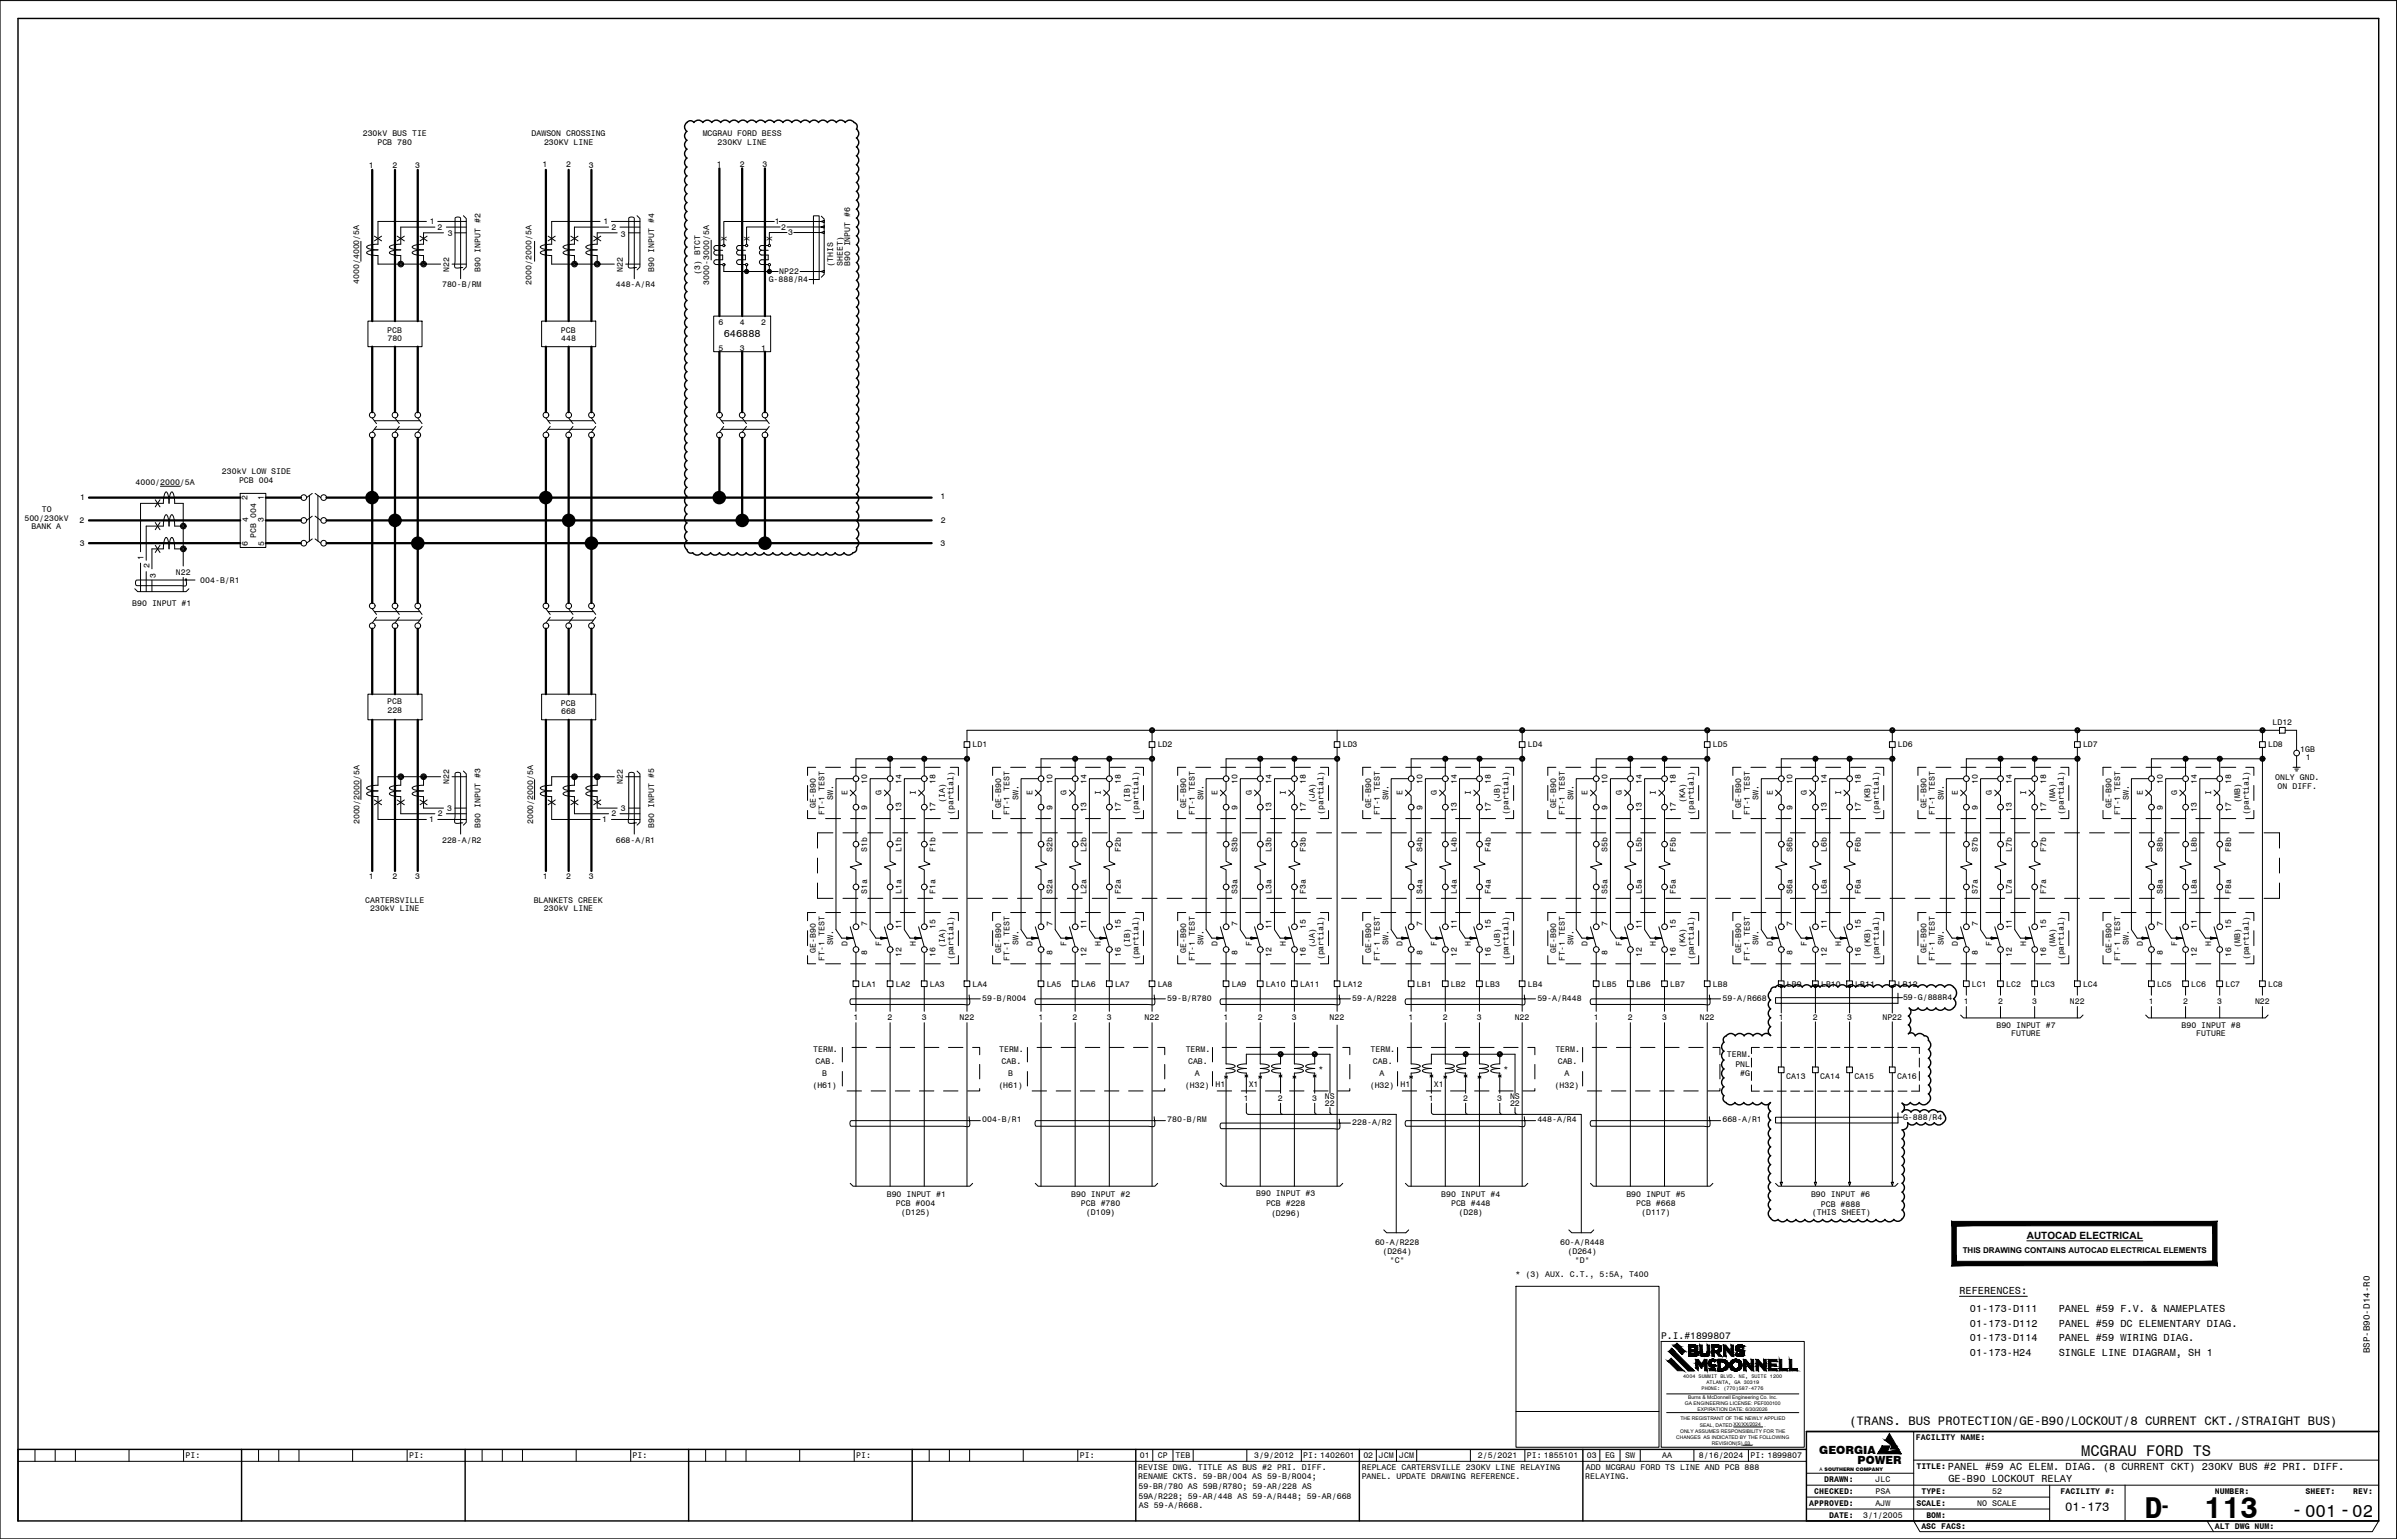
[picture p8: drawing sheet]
<svg xmlns="http://www.w3.org/2000/svg" width="851mm" height="546mm" viewBox="0 0 851 546" stroke-linecap="round" stroke-linejoin="round" font-family="sans-serif">
<defs><g id="words">
<g font-size="10.7">
<text x="761.6" y="538.9">D</text>
<text x="782.7" y="538.9">113</text>
</g>
<g font-size="7">
<text x="813.7" y="538.4">-</text>
<text x="830.7" y="538.4">-</text>
</g>
<text font-size="6.8" x="766.9" y="536.9">-</text>
<g font-size="6.2">
<text x="818.6" y="538.7">001</text>
<text x="835.4" y="538.7">02</text>
</g>
<text font-size="5.5" x="739.1" y="517.1">MCGRAU FORD TS</text>
<g font-size="4.4">
<text x="656.7" y="505.8">(TRANS. BUS PROTECTION/GE-B90/LOCKOUT/8 CURRENT CKT./STRAIGHT BUS)</text>
<text x="733.4" y="536.7">01-173</text>
</g>
<g font-size="4">
<text x="646.1" y="516.2">GEORGIA</text>
<text x="659.7" y="519.8">POWER</text>
</g>
<g font-size="3.7">
<text x="691.7" y="522.1">PANEL #59 AC ELEM. DIAG. (8 CURRENT CKT) 230KV BUS #2 PRI. DIFF.</text>
<text x="691.9" y="526.4">GE-B90 LOCKOUT RELAY</text>
</g>
<g font-size="3.6">
<text x="257" y="119.8">646888</text>
<text x="695.9" y="459.4">REFERENCES:</text>
<text x="699.6" y="466">01-173-D111</text>
<text x="731.1" y="466">PANEL #59 F.V. &amp; NAMEPLATES</text>
<text x="699.6" y="471.1">01-173-D112</text>
<text x="731.1" y="471.1">PANEL #59 DC ELEMENTARY DIAG.</text>
<text x="699.6" y="476.1">01-173-D114</text>
<text x="731.1" y="476.1">PANEL #59 WIRING DIAG.</text>
<text x="699.6" y="481.4">01-173-H24</text>
<text x="731.1" y="481.4">SINGLE LINE DIAGRAM, SH 1</text>
</g>
<text font-size="3.5" x="719.8" y="439.8">AUTOCAD ELECTRICAL</text>
<text font-size="3.4" x="589.9" y="475.5">P.I.#1899807</text>
<text font-size="3.3" x="841.6" y="480.5" transform="rotate(-90 841.6 480.5)">BSP-B90-D14-R0</text>
<g font-size="2.9">
<text x="128.8" y="48.3">230kV BUS TIE</text>
<text x="134" y="51.4">PCB 780</text>
<text x="188.8" y="48.4">DAWSON CROSSING</text>
<text x="193.2" y="51.4">230KV LINE</text>
<text x="249.6" y="48.4">MCGRAU FORD BESS</text>
<text x="254.8" y="51.4">230KV LINE</text>
<text x="131" y="59.6">1</text>
<text x="139.4" y="59.5">2</text>
<text x="147.5" y="59.6">3</text>
<text x="192.7" y="59.3">1</text>
<text x="201.1" y="59.2">2</text>
<text x="209.1" y="59.5">3</text>
<text x="254.6" y="59.2">1</text>
<text x="262.7" y="59.2">2</text>
<text x="270.8" y="59.2">3</text>
<text x="152.7" y="79.5">1</text>
<text x="155.4" y="81.6">2</text>
<text x="159" y="83.9">3</text>
<text x="214.3" y="79.4">1</text>
<text x="217.2" y="81.7">2</text>
<text x="220.5" y="84">3</text>
<text x="275.1" y="79.7">1</text>
<text x="277.4" y="81.6">2</text>
<text x="279.8" y="83.6">3</text>
<text x="295.9" y="94.8" transform="rotate(-90 295.9 94.8)">(THIS</text>
<text x="299.3" y="94.3" transform="rotate(-90 299.3 94.3)">SHEET)</text>
<text x="301.9" y="94.5" transform="rotate(-90 301.9 94.5)">B90 INPUT #6</text>
<text x="127.6" y="100.8" transform="rotate(-90 127.6 100.8)">4000/4000/5A</text>
<text x="157" y="102">780-B/RM</text>
<text x="159.5" y="96.4" transform="rotate(-90 159.5 96.4)">N22</text>
<text x="170.6" y="96.7" transform="rotate(-90 170.6 96.7)">B90 INPUT #2</text>
<text x="188.8" y="101.1" transform="rotate(-90 188.8 101.1)">2000/2000/5A</text>
<text x="218.7" y="102">448-A/R4</text>
<text x="221.2" y="96.4" transform="rotate(-90 221.2 96.4)">N22</text>
<text x="232.3" y="96.7" transform="rotate(-90 232.3 96.7)">B90 INPUT #4</text>
<text x="248.6" y="97.6" transform="rotate(-90 248.6 97.6)">(3) BTCT</text>
<text x="251.9" y="101.1" transform="rotate(-90 251.9 101.1)">3000-3000/5A</text>
<text x="273" y="100.2">G-888/R4</text>
<text x="276.7" y="97.4">NP22</text>
<text x="137.5" y="118.1">PCB</text>
<text x="199.2" y="118.1">PCB</text>
<text x="255.2" y="115.4">6</text>
<text x="262.7" y="115.4">4</text>
<text x="270.3" y="115.4">2</text>
<text x="137.6" y="121.2">780</text>
<text x="199.3" y="121.2">448</text>
<text x="255.2" y="124.5">5</text>
<text x="262.7" y="124.5">3</text>
<text x="270.3" y="124.5">1</text>
<text x="48.2" y="172.1">4000/2000/5A</text>
<text x="78.8" y="168.3">230kV LOW SIDE</text>
<text x="84.9" y="171.4">PCB 004</text>
<text x="28.5" y="177.7">1</text>
<text x="87.9" y="177.4" transform="rotate(-90 87.9 177.4)">2</text>
<text x="93.7" y="177.6" transform="rotate(-90 93.7 177.6)">1</text>
<text x="334" y="177.3">1</text>
<text x="8.7" y="184.9">500/230kV</text>
<text x="14.8" y="181.8">TO</text>
<text x="28.2" y="185.7">2</text>
<text x="88.1" y="185.5" transform="rotate(-90 88.1 185.5)">4</text>
<text x="93.7" y="185.5" transform="rotate(-90 93.7 185.5)">3</text>
<text x="334.2" y="185.5">2</text>
<text x="11.2" y="188">BANK A</text>
<text x="90.9" y="191" transform="rotate(-90 90.9 191)">PCB 004</text>
<text x="28.3" y="193.9">3</text>
<text x="88" y="194" transform="rotate(-90 88 194)">6</text>
<text x="93.8" y="194" transform="rotate(-90 93.8 194)">5</text>
<text x="334" y="193.9">3</text>
<text x="50.9" y="198.7" transform="rotate(-90 50.9 198.7)">1</text>
<text x="53" y="201.8" transform="rotate(-90 53 201.8)">2</text>
<text x="62.4" y="204">N22</text>
<text x="55.3" y="205.1" transform="rotate(-90 55.3 205.1)">3</text>
<text x="71.1" y="207.2">004-B/R1</text>
<text x="47" y="215.1">B90 INPUT #1</text>
<text x="137.5" y="250.1">PCB</text>
<text x="199.2" y="250.5">PCB</text>
<text x="137.6" y="253.1">228</text>
<text x="199.3" y="253.5">668</text>
<text x="807" y="257.3">LD12</text>
<text x="345.4" y="265.4">LD1</text>
<text x="411.1" y="265.4">LD2</text>
<text x="476.9" y="265.4">LD3</text>
<text x="542.6" y="265.4">LD4</text>
<text x="608.3" y="265.4">LD5</text>
<text x="674" y="265.4">LD6</text>
<text x="739.8" y="265.4">LD7</text>
<text x="805.5" y="265.4">LD8</text>
<text x="816.9" y="266.9">1GB</text>
<text x="818.9" y="270">1</text>
<text x="159.5" y="278.5" transform="rotate(-90 159.5 278.5)">N22</text>
<text x="221.2" y="278.5" transform="rotate(-90 221.2 278.5)">N22</text>
<text x="308" y="278.2" transform="rotate(-90 308 278.2)">10</text>
<text x="320.1" y="278.2" transform="rotate(-90 320.1 278.2)">14</text>
<text x="332.3" y="278.2" transform="rotate(-90 332.3 278.2)">18</text>
<text x="373.7" y="278.2" transform="rotate(-90 373.7 278.2)">10</text>
<text x="385.9" y="278.2" transform="rotate(-90 385.9 278.2)">14</text>
<text x="398" y="278.2" transform="rotate(-90 398 278.2)">18</text>
<text x="439.5" y="278.2" transform="rotate(-90 439.5 278.2)">10</text>
<text x="451.6" y="278.2" transform="rotate(-90 451.6 278.2)">14</text>
<text x="463.7" y="278.2" transform="rotate(-90 463.7 278.2)">18</text>
<text x="505.2" y="278.2" transform="rotate(-90 505.2 278.2)">10</text>
<text x="517.3" y="278.2" transform="rotate(-90 517.3 278.2)">14</text>
<text x="529.4" y="278.2" transform="rotate(-90 529.4 278.2)">18</text>
<text x="570.9" y="278.2" transform="rotate(-90 570.9 278.2)">10</text>
<text x="583" y="278.2" transform="rotate(-90 583 278.2)">14</text>
<text x="595.2" y="278.2" transform="rotate(-90 595.2 278.2)">18</text>
<text x="636.6" y="278.2" transform="rotate(-90 636.6 278.2)">10</text>
<text x="648.8" y="278.2" transform="rotate(-90 648.8 278.2)">14</text>
<text x="660.9" y="278.2" transform="rotate(-90 660.9 278.2)">18</text>
<text x="702.4" y="278.2" transform="rotate(-90 702.4 278.2)">10</text>
<text x="714.5" y="278.2" transform="rotate(-90 714.5 278.2)">14</text>
<text x="726.6" y="278.2" transform="rotate(-90 726.6 278.2)">18</text>
<text x="768.1" y="278.2" transform="rotate(-90 768.1 278.2)">10</text>
<text x="780.2" y="278.2" transform="rotate(-90 780.2 278.2)">14</text>
<text x="792.3" y="278.2" transform="rotate(-90 792.3 278.2)">18</text>
<text x="808" y="277">ONLY GND.</text>
<text x="808.9" y="280.1">ON DIFF.</text>
<text x="158.9" y="287.9">3</text>
<text x="220.5" y="288">3</text>
<text x="289.8" y="286.8" transform="rotate(-90 289.8 286.8)">GE-B90</text>
<text x="295.9" y="283.9" transform="rotate(-90 295.9 283.9)">SW.</text>
<text x="300.9" y="282.4" transform="rotate(-90 300.9 282.4)">E</text>
<text x="308" y="287.5" transform="rotate(-90 308 287.5)">9</text>
<text x="313.1" y="282.4" transform="rotate(-90 313.1 282.4)">G</text>
<text x="325.2" y="282.4" transform="rotate(-90 325.2 282.4)">I</text>
<text x="335.5" y="285.1" transform="rotate(-90 335.5 285.1)">(IA)</text>
<text x="355.5" y="286.8" transform="rotate(-90 355.5 286.8)">GE-B90</text>
<text x="361.7" y="283.9" transform="rotate(-90 361.7 283.9)">SW.</text>
<text x="366.6" y="282.4" transform="rotate(-90 366.6 282.4)">E</text>
<text x="373.7" y="287.5" transform="rotate(-90 373.7 287.5)">9</text>
<text x="378.8" y="282.4" transform="rotate(-90 378.8 282.4)">G</text>
<text x="390.9" y="282.4" transform="rotate(-90 390.9 282.4)">I</text>
<text x="401.2" y="285.1" transform="rotate(-90 401.2 285.1)">(IB)</text>
<text x="421.2" y="286.8" transform="rotate(-90 421.2 286.8)">GE-B90</text>
<text x="427.4" y="283.9" transform="rotate(-90 427.4 283.9)">SW.</text>
<text x="432.4" y="282.4" transform="rotate(-90 432.4 282.4)">E</text>
<text x="439.5" y="287.5" transform="rotate(-90 439.5 287.5)">9</text>
<text x="444.5" y="282.4" transform="rotate(-90 444.5 282.4)">G</text>
<text x="456.6" y="282.4" transform="rotate(-90 456.6 282.4)">I</text>
<text x="467" y="285.1" transform="rotate(-90 467 285.1)">(JA)</text>
<text x="486.9" y="286.8" transform="rotate(-90 486.9 286.8)">GE-B90</text>
<text x="493.1" y="283.9" transform="rotate(-90 493.1 283.9)">SW.</text>
<text x="498.1" y="282.4" transform="rotate(-90 498.1 282.4)">E</text>
<text x="505.2" y="287.5" transform="rotate(-90 505.2 287.5)">9</text>
<text x="510.2" y="282.4" transform="rotate(-90 510.2 282.4)">G</text>
<text x="522.4" y="282.4" transform="rotate(-90 522.4 282.4)">I</text>
<text x="532.7" y="285.1" transform="rotate(-90 532.7 285.1)">(JB)</text>
<text x="552.7" y="286.8" transform="rotate(-90 552.7 286.8)">GE-B90</text>
<text x="558.8" y="283.9" transform="rotate(-90 558.8 283.9)">SW.</text>
<text x="563.8" y="282.4" transform="rotate(-90 563.8 282.4)">E</text>
<text x="570.9" y="287.5" transform="rotate(-90 570.9 287.5)">9</text>
<text x="576" y="282.4" transform="rotate(-90 576 282.4)">G</text>
<text x="588.1" y="282.4" transform="rotate(-90 588.1 282.4)">I</text>
<text x="598.4" y="285.1" transform="rotate(-90 598.4 285.1)">(KA)</text>
<text x="618.4" y="286.8" transform="rotate(-90 618.4 286.8)">GE-B90</text>
<text x="624.5" y="283.9" transform="rotate(-90 624.5 283.9)">SW.</text>
<text x="629.5" y="282.4" transform="rotate(-90 629.5 282.4)">E</text>
<text x="636.6" y="287.5" transform="rotate(-90 636.6 287.5)">9</text>
<text x="641.7" y="282.4" transform="rotate(-90 641.7 282.4)">G</text>
<text x="653.8" y="282.4" transform="rotate(-90 653.8 282.4)">I</text>
<text x="664.1" y="285.1" transform="rotate(-90 664.1 285.1)">(KB)</text>
<text x="684.1" y="286.8" transform="rotate(-90 684.1 286.8)">GE-B90</text>
<text x="690.3" y="283.9" transform="rotate(-90 690.3 283.9)">SW.</text>
<text x="695.3" y="282.4" transform="rotate(-90 695.3 282.4)">E</text>
<text x="702.4" y="287.5" transform="rotate(-90 702.4 287.5)">9</text>
<text x="707.4" y="282.4" transform="rotate(-90 707.4 282.4)">G</text>
<text x="719.5" y="282.4" transform="rotate(-90 719.5 282.4)">I</text>
<text x="729.8" y="285.1" transform="rotate(-90 729.8 285.1)">(MA)</text>
<text x="749.8" y="286.8" transform="rotate(-90 749.8 286.8)">GE-B90</text>
<text x="756" y="283.9" transform="rotate(-90 756 283.9)">SW.</text>
<text x="761" y="282.4" transform="rotate(-90 761 282.4)">E</text>
<text x="768.1" y="287.5" transform="rotate(-90 768.1 287.5)">9</text>
<text x="773.1" y="282.4" transform="rotate(-90 773.1 282.4)">G</text>
<text x="785.3" y="282.4" transform="rotate(-90 785.3 282.4)">I</text>
<text x="795.6" y="285.1" transform="rotate(-90 795.6 285.1)">(MB)</text>
<text x="127.7" y="292.7" transform="rotate(-90 127.7 292.7)">2000/2000/5A</text>
<text x="152.5" y="292">1</text>
<text x="155.5" y="289.9">2</text>
<text x="170.6" y="293.9" transform="rotate(-90 170.6 293.9)">B90 INPUT #3</text>
<text x="189.3" y="292.7" transform="rotate(-90 189.3 292.7)">2000/2000/5A</text>
<text x="213.8" y="292">1</text>
<text x="217.2" y="289.9">2</text>
<text x="232.3" y="293.9" transform="rotate(-90 232.3 293.9)">B90 INPUT #5</text>
<text x="292.8" y="289.5" transform="rotate(-90 292.8 289.5)">FT-1 TEST</text>
<text x="320.1" y="288.3" transform="rotate(-90 320.1 288.3)">13</text>
<text x="332.3" y="288.3" transform="rotate(-90 332.3 288.3)">17</text>
<text x="338.6" y="289.4" transform="rotate(-90 338.6 289.4)">(partial)</text>
<text x="358.6" y="289.5" transform="rotate(-90 358.6 289.5)">FT-1 TEST</text>
<text x="385.9" y="288.3" transform="rotate(-90 385.9 288.3)">13</text>
<text x="398" y="288.3" transform="rotate(-90 398 288.3)">17</text>
<text x="404.3" y="289.4" transform="rotate(-90 404.3 289.4)">(partial)</text>
<text x="424.3" y="289.5" transform="rotate(-90 424.3 289.5)">FT-1 TEST</text>
<text x="451.6" y="288.3" transform="rotate(-90 451.6 288.3)">13</text>
<text x="463.7" y="288.3" transform="rotate(-90 463.7 288.3)">17</text>
<text x="470" y="289.4" transform="rotate(-90 470 289.4)">(partial)</text>
<text x="490" y="289.5" transform="rotate(-90 490 289.5)">FT-1 TEST</text>
<text x="517.3" y="288.3" transform="rotate(-90 517.3 288.3)">13</text>
<text x="529.4" y="288.3" transform="rotate(-90 529.4 288.3)">17</text>
<text x="535.8" y="289.4" transform="rotate(-90 535.8 289.4)">(partial)</text>
<text x="555.7" y="289.5" transform="rotate(-90 555.7 289.5)">FT-1 TEST</text>
<text x="583" y="288.3" transform="rotate(-90 583 288.3)">13</text>
<text x="595.2" y="288.3" transform="rotate(-90 595.2 288.3)">17</text>
<text x="601.5" y="289.4" transform="rotate(-90 601.5 289.4)">(partial)</text>
<text x="621.5" y="289.5" transform="rotate(-90 621.5 289.5)">FT-1 TEST</text>
<text x="648.8" y="288.3" transform="rotate(-90 648.8 288.3)">13</text>
<text x="660.9" y="288.3" transform="rotate(-90 660.9 288.3)">17</text>
<text x="667.2" y="289.4" transform="rotate(-90 667.2 289.4)">(partial)</text>
<text x="687.2" y="289.5" transform="rotate(-90 687.2 289.5)">FT-1 TEST</text>
<text x="714.5" y="288.3" transform="rotate(-90 714.5 288.3)">13</text>
<text x="726.6" y="288.3" transform="rotate(-90 726.6 288.3)">17</text>
<text x="732.9" y="289.4" transform="rotate(-90 732.9 289.4)">(partial)</text>
<text x="752.9" y="289.5" transform="rotate(-90 752.9 289.5)">FT-1 TEST</text>
<text x="780.2" y="288.3" transform="rotate(-90 780.2 288.3)">13</text>
<text x="792.3" y="288.3" transform="rotate(-90 792.3 288.3)">17</text>
<text x="798.7" y="289.4" transform="rotate(-90 798.7 289.4)">(partial)</text>
<text x="157" y="299.2">228-A/R2</text>
<text x="218.7" y="299.2">668-A/R1</text>
<text x="308" y="302.4" transform="rotate(-90 308 302.4)">S1b</text>
<text x="320.1" y="302.4" transform="rotate(-90 320.1 302.4)">L1b</text>
<text x="332.3" y="302.4" transform="rotate(-90 332.3 302.4)">F1b</text>
<text x="373.7" y="302.4" transform="rotate(-90 373.7 302.4)">S2b</text>
<text x="385.9" y="302.4" transform="rotate(-90 385.9 302.4)">L2b</text>
<text x="398" y="302.4" transform="rotate(-90 398 302.4)">F2b</text>
<text x="439.5" y="302.4" transform="rotate(-90 439.5 302.4)">S3b</text>
<text x="451.6" y="302.4" transform="rotate(-90 451.6 302.4)">L3b</text>
<text x="463.7" y="302.4" transform="rotate(-90 463.7 302.4)">F3b</text>
<text x="505.2" y="302.4" transform="rotate(-90 505.2 302.4)">S4b</text>
<text x="517.3" y="302.4" transform="rotate(-90 517.3 302.4)">L4b</text>
<text x="529.4" y="302.4" transform="rotate(-90 529.4 302.4)">F4b</text>
<text x="570.9" y="302.4" transform="rotate(-90 570.9 302.4)">S5b</text>
<text x="583" y="302.4" transform="rotate(-90 583 302.4)">L5b</text>
<text x="595.2" y="302.4" transform="rotate(-90 595.2 302.4)">F5b</text>
<text x="636.6" y="302.4" transform="rotate(-90 636.6 302.4)">S6b</text>
<text x="648.8" y="302.4" transform="rotate(-90 648.8 302.4)">L6b</text>
<text x="660.9" y="302.4" transform="rotate(-90 660.9 302.4)">F6b</text>
<text x="702.4" y="302.4" transform="rotate(-90 702.4 302.4)">S7b</text>
<text x="714.5" y="302.4" transform="rotate(-90 714.5 302.4)">L7b</text>
<text x="726.6" y="302.4" transform="rotate(-90 726.6 302.4)">F7b</text>
<text x="768.1" y="302.4" transform="rotate(-90 768.1 302.4)">S8b</text>
<text x="780.2" y="302.4" transform="rotate(-90 780.2 302.4)">L8b</text>
<text x="792.3" y="302.4" transform="rotate(-90 792.3 302.4)">F8b</text>
<text x="147.5" y="312">3</text>
<text x="209.2" y="312">3</text>
<text x="131" y="312">1</text>
<text x="139.4" y="312.1">2</text>
<text x="192.7" y="312">1</text>
<text x="201" y="312.1">2</text>
<text x="308" y="317.6" transform="rotate(-90 308 317.6)">S1a</text>
<text x="320.1" y="317.6" transform="rotate(-90 320.1 317.6)">L1a</text>
<text x="332.3" y="317.5" transform="rotate(-90 332.3 317.5)">F1a</text>
<text x="373.7" y="317.6" transform="rotate(-90 373.7 317.6)">S2a</text>
<text x="385.9" y="317.6" transform="rotate(-90 385.9 317.6)">L2a</text>
<text x="398" y="317.6" transform="rotate(-90 398 317.6)">F2a</text>
<text x="439.5" y="317.6" transform="rotate(-90 439.5 317.6)">S3a</text>
<text x="451.6" y="317.6" transform="rotate(-90 451.6 317.6)">L3a</text>
<text x="463.7" y="317.6" transform="rotate(-90 463.7 317.6)">F3a</text>
<text x="505.2" y="317.6" transform="rotate(-90 505.2 317.6)">S4a</text>
<text x="517.3" y="317.6" transform="rotate(-90 517.3 317.6)">L4a</text>
<text x="529.4" y="317.6" transform="rotate(-90 529.4 317.6)">F4a</text>
<text x="570.9" y="317.6" transform="rotate(-90 570.9 317.6)">S5a</text>
<text x="583" y="317.6" transform="rotate(-90 583 317.6)">L5a</text>
<text x="595.2" y="317.6" transform="rotate(-90 595.2 317.6)">F5a</text>
<text x="636.6" y="317.6" transform="rotate(-90 636.6 317.6)">S6a</text>
<text x="648.8" y="317.5" transform="rotate(-90 648.8 317.5)">L6a</text>
<text x="660.9" y="317.5" transform="rotate(-90 660.9 317.5)">F6a</text>
<text x="702.4" y="317.6" transform="rotate(-90 702.4 317.6)">S7a</text>
<text x="714.5" y="317.6" transform="rotate(-90 714.5 317.6)">L7a</text>
<text x="726.6" y="317.6" transform="rotate(-90 726.6 317.6)">F7a</text>
<text x="768.1" y="317.6" transform="rotate(-90 768.1 317.6)">S8a</text>
<text x="780.2" y="317.6" transform="rotate(-90 780.2 317.6)">L8a</text>
<text x="792.3" y="317.6" transform="rotate(-90 792.3 317.6)">F8a</text>
<text x="129.7" y="320.5">CARTERSVILLE</text>
<text x="131.5" y="323.6">230kV LINE</text>
<text x="189.5" y="320.5">BLANKETS CREEK</text>
<text x="193.1" y="323.6">230kV LINE</text>
<text x="308" y="328.9" transform="rotate(-90 308 328.9)">7</text>
<text x="320.1" y="329.8" transform="rotate(-90 320.1 329.8)">11</text>
<text x="332.3" y="329.8" transform="rotate(-90 332.3 329.8)">15</text>
<text x="373.7" y="328.9" transform="rotate(-90 373.7 328.9)">7</text>
<text x="385.9" y="329.8" transform="rotate(-90 385.9 329.8)">11</text>
<text x="398" y="329.8" transform="rotate(-90 398 329.8)">15</text>
<text x="439.5" y="328.9" transform="rotate(-90 439.5 328.9)">7</text>
<text x="451.6" y="329.8" transform="rotate(-90 451.6 329.8)">11</text>
<text x="463.7" y="329.8" transform="rotate(-90 463.7 329.8)">15</text>
<text x="505.2" y="328.9" transform="rotate(-90 505.2 328.9)">7</text>
<text x="517.3" y="329.8" transform="rotate(-90 517.3 329.8)">11</text>
<text x="529.4" y="329.8" transform="rotate(-90 529.4 329.8)">15</text>
<text x="570.9" y="328.9" transform="rotate(-90 570.9 328.9)">7</text>
<text x="583" y="329.8" transform="rotate(-90 583 329.8)">11</text>
<text x="595.2" y="329.8" transform="rotate(-90 595.2 329.8)">15</text>
<text x="636.6" y="328.9" transform="rotate(-90 636.6 328.9)">7</text>
<text x="648.8" y="329.8" transform="rotate(-90 648.8 329.8)">11</text>
<text x="660.9" y="329.8" transform="rotate(-90 660.9 329.8)">15</text>
<text x="702.4" y="328.9" transform="rotate(-90 702.4 328.9)">7</text>
<text x="714.5" y="329.8" transform="rotate(-90 714.5 329.8)">11</text>
<text x="726.6" y="329.8" transform="rotate(-90 726.6 329.8)">15</text>
<text x="768.1" y="328.9" transform="rotate(-90 768.1 328.9)">7</text>
<text x="780.2" y="329.8" transform="rotate(-90 780.2 329.8)">11</text>
<text x="792.3" y="329.8" transform="rotate(-90 792.3 329.8)">15</text>
<text x="295.9" y="335.5" transform="rotate(-90 295.9 335.5)">SW.</text>
<text x="361.7" y="335.5" transform="rotate(-90 361.7 335.5)">SW.</text>
<text x="427.4" y="335.5" transform="rotate(-90 427.4 335.5)">SW.</text>
<text x="493.1" y="335.5" transform="rotate(-90 493.1 335.5)">SW.</text>
<text x="558.8" y="335.5" transform="rotate(-90 558.8 335.5)">SW.</text>
<text x="624.5" y="335.5" transform="rotate(-90 624.5 335.5)">SW.</text>
<text x="690.3" y="335.5" transform="rotate(-90 690.3 335.5)">SW.</text>
<text x="756" y="335.5" transform="rotate(-90 756 335.5)">SW.</text>
<text x="289.8" y="338.3" transform="rotate(-90 289.8 338.3)">GE-B90</text>
<text x="292.8" y="341.1" transform="rotate(-90 292.8 341.1)">FT-1 TEST</text>
<text x="300.9" y="336" transform="rotate(-90 300.9 336)">D</text>
<text x="308" y="339" transform="rotate(-90 308 339)">8</text>
<text x="313.1" y="336" transform="rotate(-90 313.1 336)">F</text>
<text x="320.1" y="339.9" transform="rotate(-90 320.1 339.9)">12</text>
<text x="325.2" y="336" transform="rotate(-90 325.2 336)">H</text>
<text x="332.3" y="339.9" transform="rotate(-90 332.3 339.9)">16</text>
<text x="335.5" y="336.6" transform="rotate(-90 335.5 336.6)">(IA)</text>
<text x="338.6" y="341" transform="rotate(-90 338.6 341)">(partial)</text>
<text x="355.5" y="338.3" transform="rotate(-90 355.5 338.3)">GE-B90</text>
<text x="358.6" y="341.1" transform="rotate(-90 358.6 341.1)">FT-1 TEST</text>
<text x="366.6" y="336" transform="rotate(-90 366.6 336)">D</text>
<text x="373.7" y="339" transform="rotate(-90 373.7 339)">8</text>
<text x="378.8" y="336" transform="rotate(-90 378.8 336)">F</text>
<text x="385.9" y="339.9" transform="rotate(-90 385.9 339.9)">12</text>
<text x="390.9" y="336" transform="rotate(-90 390.9 336)">H</text>
<text x="398" y="339.9" transform="rotate(-90 398 339.9)">16</text>
<text x="401.2" y="336.6" transform="rotate(-90 401.2 336.6)">(IB)</text>
<text x="404.3" y="341" transform="rotate(-90 404.3 341)">(partial)</text>
<text x="421.2" y="338.3" transform="rotate(-90 421.2 338.3)">GE-B90</text>
<text x="424.3" y="341.1" transform="rotate(-90 424.3 341.1)">FT-1 TEST</text>
<text x="432.4" y="336" transform="rotate(-90 432.4 336)">D</text>
<text x="439.5" y="339" transform="rotate(-90 439.5 339)">8</text>
<text x="444.5" y="336" transform="rotate(-90 444.5 336)">F</text>
<text x="451.6" y="339.9" transform="rotate(-90 451.6 339.9)">12</text>
<text x="456.6" y="336" transform="rotate(-90 456.6 336)">H</text>
<text x="463.7" y="339.9" transform="rotate(-90 463.7 339.9)">16</text>
<text x="467" y="336.6" transform="rotate(-90 467 336.6)">(JA)</text>
<text x="470" y="341" transform="rotate(-90 470 341)">(partial)</text>
<text x="486.9" y="338.3" transform="rotate(-90 486.9 338.3)">GE-B90</text>
<text x="490" y="341.1" transform="rotate(-90 490 341.1)">FT-1 TEST</text>
<text x="498.1" y="336" transform="rotate(-90 498.1 336)">D</text>
<text x="505.2" y="339" transform="rotate(-90 505.2 339)">8</text>
<text x="510.2" y="336" transform="rotate(-90 510.2 336)">F</text>
<text x="517.3" y="339.9" transform="rotate(-90 517.3 339.9)">12</text>
<text x="522.4" y="336" transform="rotate(-90 522.4 336)">H</text>
<text x="529.4" y="339.9" transform="rotate(-90 529.4 339.9)">16</text>
<text x="532.7" y="336.6" transform="rotate(-90 532.7 336.6)">(JB)</text>
<text x="535.8" y="341" transform="rotate(-90 535.8 341)">(partial)</text>
<text x="552.7" y="338.3" transform="rotate(-90 552.7 338.3)">GE-B90</text>
<text x="555.7" y="341.1" transform="rotate(-90 555.7 341.1)">FT-1 TEST</text>
<text x="563.8" y="336" transform="rotate(-90 563.8 336)">D</text>
<text x="570.9" y="339" transform="rotate(-90 570.9 339)">8</text>
<text x="576" y="336" transform="rotate(-90 576 336)">F</text>
<text x="583" y="339.9" transform="rotate(-90 583 339.9)">12</text>
<text x="588.1" y="336" transform="rotate(-90 588.1 336)">H</text>
<text x="595.2" y="339.9" transform="rotate(-90 595.2 339.9)">16</text>
<text x="598.4" y="336.6" transform="rotate(-90 598.4 336.6)">(KA)</text>
<text x="601.5" y="341" transform="rotate(-90 601.5 341)">(partial)</text>
<text x="618.4" y="338.3" transform="rotate(-90 618.4 338.3)">GE-B90</text>
<text x="621.5" y="341.1" transform="rotate(-90 621.5 341.1)">FT-1 TEST</text>
<text x="629.5" y="336" transform="rotate(-90 629.5 336)">D</text>
<text x="636.6" y="339" transform="rotate(-90 636.6 339)">8</text>
<text x="641.7" y="336" transform="rotate(-90 641.7 336)">F</text>
<text x="648.8" y="339.9" transform="rotate(-90 648.8 339.9)">12</text>
<text x="653.8" y="336" transform="rotate(-90 653.8 336)">H</text>
<text x="660.9" y="339.9" transform="rotate(-90 660.9 339.9)">16</text>
<text x="664.1" y="336.6" transform="rotate(-90 664.1 336.6)">(KB)</text>
<text x="667.2" y="341" transform="rotate(-90 667.2 341)">(partial)</text>
<text x="684.1" y="338.3" transform="rotate(-90 684.1 338.3)">GE-B90</text>
<text x="687.2" y="341.1" transform="rotate(-90 687.2 341.1)">FT-1 TEST</text>
<text x="695.3" y="336" transform="rotate(-90 695.3 336)">D</text>
<text x="702.4" y="339" transform="rotate(-90 702.4 339)">8</text>
<text x="707.4" y="336" transform="rotate(-90 707.4 336)">F</text>
<text x="714.5" y="339.9" transform="rotate(-90 714.5 339.9)">12</text>
<text x="719.5" y="336" transform="rotate(-90 719.5 336)">H</text>
<text x="726.6" y="339.9" transform="rotate(-90 726.6 339.9)">16</text>
<text x="729.8" y="336.6" transform="rotate(-90 729.8 336.6)">(MA)</text>
<text x="732.9" y="341" transform="rotate(-90 732.9 341)">(partial)</text>
<text x="749.8" y="338.3" transform="rotate(-90 749.8 338.3)">GE-B90</text>
<text x="752.9" y="341.1" transform="rotate(-90 752.9 341.1)">FT-1 TEST</text>
<text x="761" y="336" transform="rotate(-90 761 336)">D</text>
<text x="768.1" y="339" transform="rotate(-90 768.1 339)">8</text>
<text x="773.1" y="336" transform="rotate(-90 773.1 336)">F</text>
<text x="780.2" y="339.9" transform="rotate(-90 780.2 339.9)">12</text>
<text x="785.3" y="336" transform="rotate(-90 785.3 336)">H</text>
<text x="792.3" y="339.9" transform="rotate(-90 792.3 339.9)">16</text>
<text x="795.6" y="336.6" transform="rotate(-90 795.6 336.6)">(MB)</text>
<text x="798.7" y="341" transform="rotate(-90 798.7 341)">(partial)</text>
<text x="306" y="350.3">LA1</text>
<text x="318.1" y="350.3">LA2</text>
<text x="330.3" y="350.3">LA3</text>
<text x="345.4" y="350.3">LA4</text>
<text x="371.7" y="350.3">LA5</text>
<text x="383.8" y="350.3">LA6</text>
<text x="396" y="350.3">LA7</text>
<text x="411.1" y="350.3">LA8</text>
<text x="437.4" y="350.3">LA9</text>
<text x="449.6" y="350.3">LA10</text>
<text x="461.7" y="350.3">LA11</text>
<text x="476.9" y="350.3">LA12</text>
<text x="503.2" y="350.3">LB1</text>
<text x="515.3" y="350.3">LB2</text>
<text x="527.4" y="350.3">LB3</text>
<text x="542.6" y="350.3">LB4</text>
<text x="568.9" y="350.3">LB5</text>
<text x="581" y="350.3">LB6</text>
<text x="593.2" y="350.3">LB7</text>
<text x="608.3" y="350.3">LB8</text>
<text x="634.6" y="350.3">LB9</text>
<text x="646.7" y="350.3">LB10</text>
<text x="658.9" y="350.3">LB11</text>
<text x="674" y="350.3">LB12</text>
<text x="700.3" y="350.3">LC1</text>
<text x="712.5" y="350.3">LC2</text>
<text x="724.6" y="350.3">LC3</text>
<text x="739.8" y="350.3">LC4</text>
<text x="766" y="350.3">LC5</text>
<text x="778.2" y="350.3">LC6</text>
<text x="790.3" y="350.3">LC7</text>
<text x="805.5" y="350.3">LC8</text>
<text x="348.8" y="355.3">59-B/R004</text>
<text x="414.5" y="355.3">59-B/R780</text>
<text x="480.3" y="355.3">59-A/R228</text>
<text x="546" y="355.3">59-A/R448</text>
<text x="611.7" y="355.3">59-A/R668</text>
<text x="675.8" y="355.2">59-G/888R4</text>
<text x="697.4" y="356.4">1</text>
<text x="709.6" y="356.4">2</text>
<text x="721.7" y="356.4">3</text>
<text x="735.1" y="356.4">N22</text>
<text x="763.2" y="356.4">1</text>
<text x="775.3" y="356.4">2</text>
<text x="787.4" y="356.4">3</text>
<text x="800.8" y="356.4">N22</text>
<text x="303.1" y="362.1">1</text>
<text x="315.2" y="362.1">2</text>
<text x="327.3" y="362.1">3</text>
<text x="340.8" y="362.1">N22</text>
<text x="368.8" y="362.1">1</text>
<text x="380.9" y="362.1">2</text>
<text x="393.1" y="362.1">3</text>
<text x="406.5" y="362.1">N22</text>
<text x="434.5" y="362.1">1</text>
<text x="446.7" y="362.1">2</text>
<text x="458.8" y="362.1">3</text>
<text x="472.2" y="362.1">N22</text>
<text x="500.3" y="362.1">1</text>
<text x="512.4" y="362.1">2</text>
<text x="524.5" y="362.1">3</text>
<text x="537.9" y="362.1">N22</text>
<text x="566" y="362.1">1</text>
<text x="578.1" y="362.1">2</text>
<text x="590.2" y="362.1">3</text>
<text x="603.7" y="362.1">N22</text>
<text x="631.7" y="362.3">1</text>
<text x="643.8" y="362.3">2</text>
<text x="656" y="362.3">3</text>
<text x="668.5" y="362.3">NP22</text>
<text x="709" y="365">B90 INPUT #7</text>
<text x="774.7" y="365">B90 INPUT #8</text>
<text x="714.2" y="368">FUTURE</text>
<text x="780" y="368">FUTURE</text>
<text x="288.8" y="373.4">TERM.</text>
<text x="289.7" y="377.6">CAB.</text>
<text x="354.8" y="373.4">TERM.</text>
<text x="355.7" y="377.6">CAB.</text>
<text x="421.1" y="373.4">TERM.</text>
<text x="421.9" y="377.6">CAB.</text>
<text x="486.7" y="373.4">TERM.</text>
<text x="487.6" y="377.6">CAB.</text>
<text x="552.4" y="373.4">TERM.</text>
<text x="553.2" y="377.6">CAB.</text>
<text x="613.3" y="375.4">TERM.</text>
<text x="292" y="381.9">B</text>
<text x="358" y="381.9">B</text>
<text x="424.3" y="381.9">A</text>
<text x="468.2" y="380.7">*</text>
<text x="489.9" y="381.9">A</text>
<text x="534" y="380.7">*</text>
<text x="555.6" y="381.9">A</text>
<text x="616.3" y="378.8">PNL</text>
<text x="618" y="382.2">#G</text>
<text x="634.3" y="383.2">CA13</text>
<text x="646.4" y="383.2">CA14</text>
<text x="658.6" y="383.2">CA15</text>
<text x="673.7" y="383.2">CA16</text>
<text x="288.5" y="386.2">(H61)</text>
<text x="354.6" y="386.2">(H61)</text>
<text x="420.8" y="386.2">(H32)</text>
<text x="431.7" y="385.9">H1</text>
<text x="443.5" y="385.9">X1</text>
<text x="486.5" y="386.2">(H32)</text>
<text x="497.4" y="385.9">H1</text>
<text x="509.2" y="385.9">X1</text>
<text x="552.1" y="386.2">(H32)</text>
<text x="441.7" y="390.8">1</text>
<text x="453.9" y="390.8">2</text>
<text x="466" y="390.8">3</text>
<text x="470.5" y="390.3">NS</text>
<text x="470.5" y="392.7">22</text>
<text x="507.4" y="390.8">1</text>
<text x="519.6" y="390.8">2</text>
<text x="531.7" y="390.8">3</text>
<text x="536.3" y="390.3">NS</text>
<text x="536.3" y="392.7">22</text>
<text x="348.8" y="398.5">004-B/R1</text>
<text x="414.5" y="398.5">780-B/RM</text>
<text x="480.3" y="399.4">228-A/R2</text>
<text x="546" y="398.5">448-A/R4</text>
<text x="611.7" y="398.5">668-A/R1</text>
<text x="675.8" y="397.7">G-888/R4</text>
<text x="314.9" y="425.1">B90 INPUT #1</text>
<text x="380.4" y="425.1">B90 INPUT #2</text>
<text x="446.1" y="424.8">B90 INPUT #3</text>
<text x="511.8" y="425.1">B90 INPUT #4</text>
<text x="577.6" y="425.1">B90 INPUT #5</text>
<text x="643.1" y="425.2">B90 INPUT #6</text>
<text x="318.1" y="428.2">PCB #004</text>
<text x="319.9" y="431.2">(D125)</text>
<text x="383.9" y="428.2">PCB #780</text>
<text x="385.7" y="431.2">(D109)</text>
<text x="449.6" y="428.3">PCB #228</text>
<text x="451.4" y="431.7">(D296)</text>
<text x="515.3" y="428.2">PCB #448</text>
<text x="518" y="431.2">(D28)</text>
<text x="581" y="428.2">PCB #668</text>
<text x="582.8" y="431.2">(D117)</text>
<text x="643.4" y="431.3">(THIS SHEET)</text>
<text x="646.6" y="428.6">PCB #888</text>
<text x="488.3" y="442.1">60-A/R228</text>
<text x="554" y="442.2">60-A/R448</text>
<text x="490.9" y="445.2">(D264)</text>
<text x="493.6" y="448.3">&quot;C&quot;</text>
<text x="556.7" y="445.3">(D264)</text>
<text x="559.3" y="448.3">&quot;D&quot;</text>
<text x="538.2" y="453.5">* (3) AUX. C.T., 5:5A, T400</text>
<text x="680.4" y="511.3">FACILITY NAME:</text>
<text x="65.9" y="517.8">PI:</text>
<text x="145.3" y="517.8">PI:</text>
<text x="224.7" y="517.8">PI:</text>
<text x="304.1" y="517.8">PI:</text>
<text x="383.5" y="517.8">PI:</text>
<text x="404.2" y="521.8">REVISE DWG. TITLE AS BUS #2 PRI. DIFF.</text>
<text x="404.8" y="517.8">01</text>
<text x="411.2" y="517.8">CP</text>
<text x="417.5" y="517.8">TEB</text>
<text x="445.4" y="517.8">3/9/2012</text>
<text x="462.8" y="517.8">PI: 1402601</text>
<text x="483.6" y="521.8">REPLACE CARTERSVILLE 230KV LINE RELAYING</text>
<text x="484.2" y="517.8">02</text>
<text x="489.7" y="517.8">JCM</text>
<text x="496.9" y="517.8">JCM</text>
<text x="524.8" y="517.8">2/5/2021</text>
<text x="542.2" y="517.8">PI: 1855101</text>
<text x="563.2" y="521.8">ADD MCGRAU FORD TS LINE AND PCB 888</text>
<text x="563.6" y="517.8">03</text>
<text x="570" y="517.8">EG</text>
<text x="577.2" y="517.8">SW</text>
<text x="590.3" y="517.8">AA</text>
<text x="603.3" y="517.8">8/16/2024</text>
<text x="621.6" y="517.8">PI: 1899807</text>
<text x="680.6" y="521.5">TITLE:</text>
<text x="404.2" y="525.2">RENAME CKTS. 59-BR/004 AS 59-B/R004;</text>
<text x="483.6" y="525.2">PANEL. UPDATE DRAWING REFERENCE.</text>
<text x="563" y="525.2">RELAYING.</text>
<text x="647.8" y="526.2">DRAWN:</text>
<text x="666.1" y="526.2">JLC</text>
<text x="404.3" y="528.7">59-BR/780 AS 59B/R780; 59-AR/228 AS</text>
<text x="404.3" y="532.1">59A/R228; 59-AR/448 AS 59-A/R448; 59-AR/668</text>
<text x="644.3" y="530.5">CHECKED:</text>
<text x="666.1" y="530.5">PSA</text>
<text x="682.3" y="530.5">TYPE:</text>
<text x="707.5" y="530.5">52</text>
<text x="731.8" y="530.5">FACILITY #:</text>
<text x="786.5" y="530.5">NUMBER:</text>
<text x="818.8" y="530.5">SHEET:</text>
<text x="835.7" y="530.5">REV:</text>
<text x="404.5" y="535.6">AS 59-A/R668.</text>
<text x="642.5" y="534.7">APPROVED:</text>
<text x="649.6" y="539">DATE:</text>
<text x="661.6" y="539">3/1/2005</text>
<text x="666.1" y="534.7">AJW</text>
<text x="680.6" y="534.7">SCALE:</text>
<text x="684.1" y="539">BOM:</text>
<text x="702.2" y="534.7">NO SCALE</text>
<text x="682.3" y="543">ASC FACS:</text>
<text x="786.6" y="543">ALT DWG NUM:</text>
</g>
<g font-size="2.8">
<text x="258.1" y="85.6" transform="rotate(-90 258.1 85.6)">X</text>
<text x="266.1" y="85.6" transform="rotate(-90 266.1 85.6)">X</text>
<text x="274.2" y="85.6" transform="rotate(-90 274.2 85.6)">X</text>
<text x="697" y="444.9">THIS DRAWING CONTAINS AUTOCAD ELECTRICAL ELEMENTS</text>
</g>
<g font-size="1.8">
<text x="597.7" y="489.2">4004 SUMMIT BLVD. NE, SUITE 1200</text>
<text x="606" y="491.4">ATLANTA, GA 30319</text>
<text x="599.5" y="496.8">Burns &amp; McDonnell Engineering Co. Inc.</text>
<text x="604.3" y="493.5">PHONE: (770)587-4776</text>
<text x="598.4" y="498.9">GA ENGINEERING LICENSE: PEF000100</text>
<text x="602.9" y="501">EXPIRATION DATE: 6/30/2026</text>
<text x="596.7" y="508.6">ONLY ASSUMES RESPONSIBILITY FOR THE</text>
<text x="596.8" y="504.4">THE REGISTRANT OF THE NEWLY APPLIED</text>
<text x="603.7" y="506.5">SEAL, DATED XX/XX/2024 .</text>
<text x="595.2" y="510.8">CHANGES AS INDICATED BY THE FOLLOWING</text>
<text x="608" y="512.9">REVISION(S) 03 .</text>
</g>
<text font-size="1.7" x="646.2" y="522.2">A SOUTHERN COMPANY</text>
</g></defs>
<!-- layer: Ctrl_As_Built -->
<g fill="none" stroke="#000" stroke-width=".36">
<path d="M151.4 78.6h-17.2v8.1l-3.1 .4-.9 .6 .4 .5 1.1 .3 2.5 .2-3.1 .4-.9 .6 .9 .7 3.1 .3v3.1h22.3M155.5 78.6h10.1M164.6 76.6l1 1v17.2l-1 1M213.1 78.6h-17.2v8.1l-3.1 .4-.9 .6 .4 .5 1.1 .3 2.5 .2-3.1 .4-.9 .6 .9 .7 3.1 .3v3.1h22.3M217.1 78.6h10.2M226.3 76.6l1 1v17.2l-1 1M291.7 76.8l1 1v19.6l-1 1M128.2 85.7v7.1M133 83.9l2.5 1.6M135.5 83.9l-2.5 1.6M141.1 83.9l2.5 1.6M143.6 83.9l-2.5 1.6"/>
<path d="M149.2 83.9l2.5 1.6M151.7 83.9l-2.5 1.6M154.5 80.6h-12.2v6.1l-3.1 .4-.9 .6 .4 .5 1.1 .3 2.5 .2-3.1 .4-.9 .6 .9 .7 3.1 .3v3.1M157.5 82.7h-7.1v4l-2.5 .2-1.4 .6v.4l.8 .4 3.1 .4-3.1 .4-.9 .6 .9 .7 3.1 .3v3.1M158.5 80.6h7.1M160.5 93.8h5.1M161.5 82.7h4.1M164.4 95l-1.6 .2a.99 .99 0 0 1-1.2-.2 .99 .99 0 0 1-.1-1.2l.1-15.8a1 1 0 0 1 .9-.9 1 1 0 0 1 1.1 .7v21.2M189.8 85.7v7.1M194.6 83.9l2.6 1.6M197.2 83.9l-2.6 1.6M202.7 83.9l2.6 1.6"/>
<path d="M205.3 83.9l-2.6 1.6M210.8 83.9l2.6 1.6M213.4 83.9l-2.6 1.6M216.1 80.6h-12.1v6.1l-3.1 .4-.9 .6 .4 .5 1.1 .3 2.5 .2-3.1 .4-.9 .6 .9 .7 3.1 .3v3.1M219.2 82.7h-7.1v4l-2.5 .2-1.4 .6v.4l.7 .4 3.2 .4-3.2 .4-.9 .6 .9 .7 3.2 .3v3.1M220.2 80.6h7.1M222.2 93.8h5.1M223.2 82.7h4.1M226 95l-1.5 .2a.99 .99 0 0 1-1.2-.2 .99 .99 0 0 1-.1-1.2l.1-15.8a1 1 0 0 1 .9-.9 1 1 0 0 1 1.1 .7v21.2M130.7 114h19.2v9.1h-19.2zM192.3 114h19.3v9.1h-19.3zM132.2 148.4l1.5 2"/>
<path d="M133 149.4h16.1M133 152.4h16.1M133.7 151.4l-1.5 2M140.3 148.4l1.5 2M141.8 151.4l-1.5 2M148.4 148.4l1.5 2M149.9 151.4l-1.5 2M193.9 148.4l1.5 2M194.6 149.4h16.2M194.6 152.4h16.2M195.4 151.4l-1.5 2M202 148.4l1.5 2"/>
<path d="M203.5 151.4l-1.5 2M210 148.4l1.6 2M211.6 151.4l-1.6 2M55.1 177.5l1.7 2.5M56.8 177.5l-1.7 2.5M57 172.6h7.1M85.3 175.2h9.1v19.2h-9.1zM109.9 176v16.1M110.9 175.2l-2 1.5M111.9 175.2l2 1.5M112.9 176v16.1M49.9 195.9v-17.2h8.1l.4-3.1 .6-.9 .5 .4 .3 1.1 .2 2.5 .4-3.1 .6-.9 .7 .9 .3 3.1h3.1v22.3"/>
<path d="M49.9 200v10.1M55.1 185.5l1.7 2.6M55.1 193.6l1.7 2.6M56.8 185.5l-1.7 2.6M56.8 193.6l-1.7 2.6M65.1 186.8h-3.1l-.3-3.2-.7-.9-.6 .9-.4 3.2-.2-2.5-.3-1.1-.5-.5-.6 .9-.4 3.2h-6.1v12.1M65.1 194.9h-3.1l-.3-3.2-.7-.9-.6 .9-.4 3.2-.3-3.2-.4-.8h-.5l-.6 1.4-.2 2.6h-4v7.1M110.9 183.3l-2 1.5M110.9 191.4l-2 1.5M111.9 183.3l2 1.5M111.9 191.4l2 1.5M47.9 209.1l1 1h17.2l1-1"/>
<path d="M51.9 203v7.1M54 206v4.1M65.1 205v5.1M66.1 205.4l.1 1.5a.97 .97 0 0 1-.3 1.2 .97 .97 0 0 1-1.2-.1h-16.1a1.24 1.24 0 0 1 0-2l20.6-.1M132.2 216.1l1.5 2.1M133 217.2h16.1M133.7 219.2l-1.5 2M140.3 216.1l1.5 2.1M141.8 219.2l-1.5 2M148.4 216.1l1.5 2.1M149.9 219.2l-1.5 2M193.9 216.1l1.5 2.1"/>
<path d="M194.6 217.2h16.2M195.4 219.2l-1.5 2M202 216.1l1.5 2.1M203.5 219.2l-1.5 2M210 216.1l1.6 2.1M211.6 219.2l-1.6 2M133 220.2h16.1M194.6 220.2h16.2M130.7 246.5h19.2v9.1h-19.2zM192.3 246.5h19.3v9.1h-19.3zM409.1 259.3v4M474.9 259.3v4"/>
<path d="M540.6 259.3v4M606.3 259.3v4M672 259.3v4M737.7 259.3v4M803.5 259.3v4M809.5 258.3h2.1v2h-2.1zM809.5 259.3h-466.1v4M811.6 259.3h4v7.1M128.2 276.8v7.1M134.2 278.8l-2.5 .2-1.1 .4-.4 .4 .4 .5 1.1 .3 2.5 .2-2.5 .3-1.1 .3-.4 .4 .4 .5 1.1 .3 2.5 .2v8.2h17.2M142.3 275.8v3M142.3 278.8l-2.5 .2-1.1 .4-.4 .4 .4 .5 1.1 .3 2.5 .2-2.5 .3-1.1 .3-.4 .4 .4 .5 1.1 .3 2.5 .2v6.1h12.2"/>
<path d="M150.4 275.8v3M150.4 278.8l-2.5 .2-1.1 .4-.4 .4 .4 .5 1.1 .3 2.5 .2-2.5 .3-1.1 .3-.4 .4 .4 .5 1.1 .3 2.5 .2v4.1h7.1M156.5 275.8h-22.3v3M160.5 275.8h5.1M164.6 273.8l1 1v17.2l-1 1M189.8 276.8v7.1M195.9 278.8l-2.5 .2-1.1 .4-.4 .4 .4 .5 1.1 .3 2.5 .2-2.5 .3-1.1 .3-.4 .4 .4 .5 1.1 .3 2.5 .2v8.2h17.2M204 275.8v3M204 278.8l-2.5 .2-1.1 .4-.4 .4 .4 .5 1.1 .3 2.5 .2-2.5 .3-1.1 .3-.4 .4 .4 .5 1.1 .3 2.5 .2v6.1h12.1M212.1 275.8v3M212.1 278.8l-2.5 .2-1.1 .4-.5 .4 .5 .5 1.1 .3 2.5 .2-2.5 .3-1.1 .3-.5 .4 .5 .5 1.1 .3 2.5 .2v4.1h7.1M218.2 275.8h-22.3v3"/>
<path d="M222.2 275.8h5.1M226.3 273.8l1 1v17.2l-1 1M286.8 278.9v5.3M289.7 272.5h-2.9v2.9M293.2 272.5h5.3M302.1 272.5h5.3M303 276.5h-6.1v53.6l2 3h4.1M304 277.5v3l-2.1 2.1M310.9 272.5h5.3M315.1 276.5h-6.1v53.6l2 3h4.1M316.1 277.5v3l-2 2.1M316.1 269.4v6.1"/>
<path d="M319.8 272.5h5.3M327.2 276.5h-6v53.6l2 3h4M328.2 277.5v3l-2 2.1M328.2 269.4v6.1M328.6 272.5h5.3M337.5 272.5h2.9v2.9M340.4 278.9v5.3M342.4 263.3h2v2.1h-2zM343.4 269.4h-39.4v6.1M343.4 265.4v82.9M352.5 278.9v5.3M355.4 272.5h-2.9v2.9"/>
<path d="M358.9 272.5h5.3M367.8 272.5h5.3M368.7 276.5h-6.1v53.6l2 3h4.1M369.7 277.5v3l-2 2.1M376.6 272.5h5.4M380.8 276.5h-6.1v53.6l2.1 3h4M381.8 277.5v3l-2 2.1M381.8 269.4v6.1M385.5 272.5h5.3M392.9 276.5h-6v53.6l2 3h4M394 277.5v3l-2.1 2.1M394 269.4v6.1"/>
<path d="M394.4 272.5h5.3M403.2 272.5h2.9v2.9M406.1 278.9v5.3M408.1 263.3h2v2.1h-2zM409.1 269.4h-39.4v6.1M409.1 265.4v82.9M418.2 278.9v5.3M421.1 272.5h-2.9v2.9M424.6 272.5h5.4M433.5 272.5h5.3M434.4 276.5h-6.1v53.6l2.1 3h4M435.4 277.5v3l-2 2.1"/>
<path d="M442.4 272.5h5.3M446.5 276.5h-6v53.6l2 3h4M447.5 277.5v3l-2 2.1M447.5 269.4v6.1M451.2 272.5h5.3M458.7 276.5h-6.1v53.6l2 3h4.1M459.7 277.5v3l-2 2.1M459.7 269.4v6.1M460.1 272.5h5.3M468.9 272.5h2.9v2.9M471.8 278.9v5.3M473.8 263.3h2v2.1h-2z"/>
<path d="M474.9 269.4h-39.5v6.1M474.9 265.4v82.9M484 278.9v5.3M486.8 272.5h-2.8v2.9M490.4 272.5h5.3M499.2 272.5h5.3M500.1 276.5h-6v53.6l2 3h4M501.1 277.5v3l-2 2.1M508.1 272.5h5.3M512.3 276.5h-6.1v53.6l2 3h4.1M513.3 277.5v3l-2.1 2.1M513.3 269.4v6.1"/>
<path d="M516.9 272.5h5.3M524.4 276.5h-6.1v53.6l2 3h4.1M525.4 277.5v3l-2 2.1M525.4 269.4v6.1M525.8 272.5h5.3M534.6 272.5h2.9v2.9M537.5 278.9v5.3M539.6 263.3h2v2.1h-2zM540.6 269.4h-39.5v6.1M540.6 265.4v82.9M549.7 278.9v5.3M552.6 272.5h-2.9v2.9"/>
<path d="M556.1 272.5h5.3M565 272.5h5.3M565.8 276.5h-6v53.6l2 3h4M566.9 277.5v3l-2.1 2.1M573.8 272.5h5.3M578 276.5h-6.1v53.6l2 3h4.1M579 277.5v3l-2 2.1M579 269.4v6.1M582.7 272.5h5.3M590.1 276.5h-6v53.6l2 3h4M591.1 277.5v3l-2 2.1M591.1 269.4v6.1"/>
<path d="M591.5 272.5h5.3M600.4 272.5h2.8v2.9M603.2 278.9v5.3M605.3 263.3h2v2.1h-2zM606.3 269.4h-39.4v6.1M606.3 265.4v82.9M615.4 278.9v5.3M618.3 272.5h-2.9v2.9M621.8 272.5h5.3M630.7 272.5h5.3M631.6 276.5h-6.1v53.6l2 3h4.1M632.6 277.5v3l-2 2.1"/>
<path d="M639.5 272.5h5.3M643.7 276.5h-6.1v53.6l2.1 3h4M644.7 277.5v3l-2 2.1M644.7 269.4v6.1M648.4 272.5h5.3M655.8 276.5h-6v53.6l2 3h4M656.8 277.5v3l-2 2.1M656.8 269.4v6.1M657.2 272.5h5.4M666.1 272.5h2.9v2.9M669 278.9v5.3M671 263.3h2v2.1h-2z"/>
<path d="M672 269.4h-39.4v6.1M672 265.4v82.9M681.1 278.9v5.3M684 272.5h-2.9v2.9M687.5 272.5h5.3M696.4 272.5h5.3M697.3 276.5h-6.1v53.6l2.1 3h4M698.3 277.5v3l-2 2.1M705.3 272.5h5.3M709.4 276.5h-6v53.6l2 3h4M710.4 277.5v3l-2 2.1M710.4 269.4v6.1"/>
<path d="M714.1 272.5h5.3M721.6 276.5h-6.1v53.6l2 3h4.1M722.6 277.5v3l-2 2.1M722.6 269.4v6.1M723 272.5h5.3M731.8 272.5h2.9v2.9M734.7 278.9v5.3M736.7 263.3h2.1v2.1h-2.1zM737.7 269.4h-39.4v6.1M737.7 265.4v82.9M746.8 278.9v5.3M749.7 272.5h-2.9v2.9"/>
<path d="M753.3 272.5h5.3M762.1 272.5h5.3M763 276.5h-6.1v53.6l2.1 3h4M764 277.5v3l-2 2.1M771 272.5h5.3M775.1 276.5h-6v53.6l2 3h4M776.2 277.5v3l-2.1 2.1M776.2 269.4v6.1M779.8 272.5h5.3M787.3 276.5h-6.1v53.6l2 3h4.1M788.3 277.5v3l-2 2.1M788.3 269.4v6.1"/>
<path d="M788.7 272.5h5.3M797.5 272.5h2.9v2.9M800.4 278.9v5.3M802.4 263.3h2.1v2.1h-2.1zM803.5 269.4h-39.5v6.1M803.5 265.4v82.9M814.3 272.5h2.6M815 273.1h1.2M815.3 273.7h.6M815.6 268.4v4.1M133 284l2.5 1.7M135.5 284l-2.5 1.7"/>
<path d="M141.1 284l2.5 1.7M143.6 284l-2.5 1.7M149.2 284l2.5 1.7M151.7 284l-2.5 1.7M155.5 291h10.1M158.5 288.9h7.1M161.5 286.9h4.1M164.4 292.2l-1.6 .1a1 1 0 0 1-1.2-.1 1 1 0 0 1-.1-1.2l.1-15.8a.99 .99 0 0 1 .9-1 .99 .99 0 0 1 1.1 .8v21.2M194.6 284l2.6 1.7M197.2 284l-2.6 1.7M202.7 284l2.6 1.7M205.3 284l-2.6 1.7"/>
<path d="M210.8 284l2.6 1.7M213.4 284l-2.6 1.7M217.1 291h10.2M220.2 288.9h7.1M223.2 286.9h4.1M226 292.2l-1.5 .1a1 1 0 0 1-1.2-.1 1 1 0 0 1-.1-1.2l.1-15.8a.99 .99 0 0 1 .9-1 .99 .99 0 0 1 1.1 .8v21.2M286.8 287.8v2.9h2.9M293.2 290.7h5.3M295.8 295.7h-5.5v5.4M299.4 295.7h5.3M301.9 280.5l2.1 2.1v3M302.1 290.7h5.3"/>
<path d="M304 287.6v11.1M308.2 295.7h5.3M310.9 290.7h5.3M314.1 280.5l2 2.1v3M316.1 287.6v11.1M317.1 295.7h5.3M319.8 290.7h5.3M325.9 295.7h5.3M326.2 280.5l2 2.1v3M328.2 287.6v11.1M328.6 290.7h5.3M334.8 295.7h5.3"/>
<path d="M340.4 287.8v2.9h-2.9M343.6 295.7h5.3M352.5 295.7h5.3M352.5 287.8v2.9h2.9M358.9 290.7h5.3M361.3 295.7h5.3M367.7 280.5l2 2.1v3M367.8 290.7h5.3M369.7 287.6v11.1M370.2 295.7h5.3M376.6 290.7h5.4M379 295.7h5.3"/>
<path d="M379.8 280.5l2 2.1v3M381.8 287.6v11.1M385.5 290.7h5.3M387.9 295.7h5.3M391.9 280.5l2.1 2.1v3M394 287.6v11.1M394.4 290.7h5.3M396.7 295.7h5.4M405.6 295.7h5.3M406.1 287.8v2.9h-2.9M414.5 295.7h5.3M418.2 287.8v2.9h2.9"/>
<path d="M423.3 295.7h5.3M424.6 290.7h5.4M432.2 295.7h5.3M433.4 280.5l2 2.1v3M433.5 290.7h5.3M435.4 287.6v11.1M441 295.7h5.3M442.4 290.7h5.3M445.5 280.5l2 2.1v3M447.5 287.6v11.1M449.9 295.7h5.3M451.2 290.7h5.3"/>
<path d="M457.7 280.5l2 2.1v3M458.7 295.7h5.3M459.7 287.6v11.1M460.1 290.7h5.3M467.6 295.7h5.3M471.8 287.8v2.9h-2.9M476.4 295.7h5.4M484 287.8v2.9h2.8M485.3 295.7h5.3M490.4 290.7h5.3M494.1 295.7h5.3M499.1 280.5l2 2.1v3"/>
<path d="M499.2 290.7h5.3M501.1 287.6v11.1M503 295.7h5.3M508.1 290.7h5.3M511.2 280.5l2.1 2.1v3M511.9 295.7h5.3M513.3 287.6v11.1M516.9 290.7h5.3M520.7 295.7h5.3M523.4 280.5l2 2.1v3M525.4 287.6v11.1M525.8 290.7h5.3"/>
<path d="M529.5 295.7h5.4M537.5 287.8v2.9h-2.9M538.4 295.7h5.3M547.3 295.7h5.3M549.7 287.8v2.9h2.9M556.1 290.7h5.3M556.1 295.7h5.3M564.8 280.5l2.1 2.1v3M565 290.7h5.3M565 295.7h5.3M566.9 287.6v11.1M573.8 290.7h5.3"/>
<path d="M573.8 295.7h5.3M577 280.5l2 2.1v3M579 287.6v11.1M582.7 290.7h5.3M582.7 295.7h5.3M589.1 280.5l2 2.1v3M591.1 287.6v11.1M591.5 290.7h5.3M591.5 295.7h5.4M600.4 295.7h5.3M603.2 287.8v2.9h-2.8M609.2 295.7h5.4"/>
<path d="M615.4 287.8v2.9h2.9M618.1 295.7h5.3M621.8 290.7h5.3M627 295.7h5.3M630.6 280.5l2 2.1v3M630.7 290.7h5.3M632.6 287.6v11.1M635.8 295.7h5.3M639.5 290.7h5.3M642.7 280.5l2 2.1v3M644.7 295.7h5.3M644.7 287.6v11.1"/>
<path d="M648.4 290.7h5.3M653.5 295.7h5.3M654.8 280.5l2 2.1v3M656.8 287.6v11.1M657.2 290.7h5.4M662.4 295.7h5.3M669 287.8v2.9h-2.9M671.2 295.7h5.3M680.1 295.7h5.3M681.1 287.8v2.9h2.9M687.5 290.7h5.3M688.9 295.7h5.3"/>
<path d="M696.3 280.5l2 2.1v3M696.4 290.7h5.3M697.8 295.7h5.3M698.3 287.6v11.1M705.3 290.7h5.3M706.6 295.7h5.3M708.4 280.5l2 2.1v3M710.4 287.6v11.1M714.1 290.7h5.3M715.5 295.7h5.3M720.6 280.5l2 2.1v3M722.6 287.6v11.1"/>
<path d="M723 290.7h5.3M724.3 295.7h5.4M733.2 295.7h5.3M734.7 287.8v2.9h-2.9M742.1 295.7h5.3M746.8 287.8v2.9h2.9M750.9 295.7h5.3M753.3 290.7h5.3M759.8 295.7h5.3M762 280.5l2 2.1v3M762.1 290.7h5.3M764 287.6v11.1"/>
<path d="M768.6 295.7h5.3M771 290.7h5.3M774.1 280.5l2.1 2.1v3M776.2 287.6v11.1M777.5 295.7h5.3M779.8 290.7h5.3M786.3 280.5l2 2.1v3M786.3 295.7h5.3M788.3 287.6v11.1M788.7 290.7h5.3M795.2 295.7h5.3M800.4 287.8v2.9h-2.9"/>
<path d="M804 295.7h5.5v5.4M290.3 313.5v5.5h5.5M290.3 304.7v5.3M299.4 319h5.3M304 300.8v5l2 1-4.1 1 2.1 1.1v5M304 315.9v12.2M308.2 319h5.3M316.1 300.8v5l2 1-4 1 2 1.1v5M316.1 315.9v12.2M317.1 319h5.3M325.9 319h5.3M328.2 300.8v5l2.1 1-4.1 1 2 1.1v5"/>
<path d="M328.2 315.9v12.2M334.8 319h5.3M343.6 319h5.3M352.5 319h5.3M361.3 319h5.3M369.7 300.8v5l2 1-4 1 2 1.1v5M369.7 315.9v12.2M370.2 319h5.3M379 319h5.3M381.8 300.8v5l2 1-4 1 2 1.1v5M381.8 315.9v12.2M387.9 319h5.3"/>
<path d="M394 300.8v5l2 1-4.1 1 2.1 1.1v5M394 315.9v12.2M396.7 319h5.4M405.6 319h5.3M414.5 319h5.3M423.3 319h5.3M432.2 319h5.3M435.4 300.8v5l2 1-4 1 2 1.1v5M435.4 315.9v12.2M441 319h5.3M447.5 300.8v5l2.1 1-4.1 1 2 1.1v5M447.5 315.9v12.2"/>
<path d="M449.9 319h5.3M458.7 319h5.3M459.7 300.8v5l2 1-4 1 2 1.1v5M459.7 315.9v12.2M467.6 319h5.3M476.4 319h5.4M485.3 319h5.3M494.1 319h5.3M501.1 300.8v5l2.1 1-4.1 1 2 1.1v5M501.1 315.9v12.2M503 319h5.3M511.9 319h5.3"/>
<path d="M513.3 300.8v5l2 1-4.1 1 2.1 1.1v5M513.3 315.9v12.2M520.7 319h5.3M525.4 300.8v5l2 1-4 1 2 1.1v5M525.4 315.9v12.2M529.5 319h5.4M538.4 319h5.3M547.3 319h5.3M556.1 319h5.3M565 319h5.3M566.9 300.8v5l2 1-4.1 1 2.1 1.1v5M566.9 315.9v12.2"/>
<path d="M573.8 319h5.3M579 300.8v5l2 1-4 1 2 1.1v5M579 315.9v12.2M582.7 319h5.3M591.1 300.8v5l2.1 1-4.1 1 2 1.1v5M591.1 315.9v12.2M591.5 319h5.4M600.4 319h5.3M609.2 319h5.4M618.1 319h5.3M627 319h5.3M632.6 300.8v5l2 1-4 1 2 1.1v5"/>
<path d="M632.6 315.9v12.2M635.8 319h5.3M644.7 319h5.3M644.7 300.8v5l2 1-4 1 2 1.1v5M644.7 315.9v12.2M653.5 319h5.3M656.8 300.8v5l2.1 1-4.1 1 2 1.1v5M656.8 315.9v12.2M662.4 319h5.3M671.2 319h5.3M680.1 319h5.3M688.9 319h5.3"/>
<path d="M697.8 319h5.3M698.3 300.8v5l2 1-4 1 2 1.1v5M698.3 315.9v12.2M706.6 319h5.3M710.4 300.8v5l2.1 1-4.1 1 2 1.1v5M710.4 315.9v12.2M715.5 319h5.3M722.6 300.8v5l2 1-4 1 2 1.1v5M722.6 315.9v12.2M724.3 319h5.4M733.2 319h5.3M742.1 319h5.3"/>
<path d="M750.9 319h5.3M759.8 319h5.3M764 300.8v5l2 1-4 1 2 1.1v5M764 315.9v12.2M768.6 319h5.3M776.2 300.8v5l2 1-4.1 1 2.1 1.1v5M776.2 315.9v12.2M777.5 319h5.3M786.3 319h5.3M788.3 300.8v5l2 1-4 1 2 1.1v5M788.3 315.9v12.2M795.2 319h5.3"/>
<path d="M809.5 313.5v5.5h-5.5M809.5 304.7v5.3M286.8 339.3v2.9h2.9M286.8 330.5v5.3M289.7 324h-2.9v2.9M293.2 324h5.3M300.7 332.7l2.3 .4-2.3 .4zM300.7 332.8l1.7 .3-1.7 .3zM300.7 332.9l1.1 .2-1.1 .2zM300.7 333l.5 .1-.5 .1zM301.9 329.1l2.1 7.1M302.1 324h5.3"/>
<path d="M304 338.2v10.1M310.9 324h5.3M312.8 332.7l2.3 .4-2.3 .4zM312.8 332.8l1.7 .3-1.7 .3zM312.8 332.9l1.1 .2-1.1 .2zM312.8 333l.6 .1-.6 .1zM314.1 329.1l2 7.1M316.1 338.2v10.1M319.8 324h5.3M325 332.7l2.2 .4-2.2 .4zM325 332.8l1.6 .3-1.6 .3zM325 332.9l1.1 .2-1.1 .2z"/>
<path d="M325 333l.5 .1-.5 .1zM326.2 329.1l2 7.1M328.2 338.2v10.1M328.6 324h5.3M337.5 324h2.9v2.9M340.4 339.3v2.9h-2.9M340.4 330.5v5.3M352.5 339.3v2.9h2.9M352.5 330.5v5.3M355.4 324h-2.9v2.9M358.9 324h5.3M366.4 332.7l2.3 .4-2.3 .4z"/>
<path d="M366.4 332.8l1.7 .3-1.7 .3zM366.4 332.9l1.1 .2-1.1 .2zM366.4 333l.6 .1-.6 .1zM367.7 329.1l2 7.1M367.8 324h5.3M369.7 338.2v10.1M376.6 324h5.4M378.5 332.7l2.3 .4-2.3 .4zM378.5 332.8l1.7 .3-1.7 .3zM378.5 332.9l1.2 .2-1.2 .2zM378.5 333l.6 .1-.6 .1zM379.8 329.1l2 7.1"/>
<path d="M381.8 338.2v10.1M385.5 324h5.3M390.7 332.7l2.2 .4-2.2 .4zM390.7 332.8l1.7 .3-1.7 .3zM390.7 332.9l1.1 .2-1.1 .2zM390.7 333l.5 .1-.5 .1zM391.9 329.1l2.1 7.1M394 338.2v10.1M394.4 324h5.3M403.2 324h2.9v2.9M406.1 339.3v2.9h-2.9M406.1 330.5v5.3"/>
<path d="M418.2 339.3v2.9h2.9M418.2 330.5v5.3M421.1 324h-2.9v2.9M424.6 324h5.4M432.1 332.7l2.3 .4-2.3 .4zM432.1 332.8l1.7 .3-1.7 .3zM432.1 332.9l1.2 .2-1.2 .2zM432.1 333l.6 .1-.6 .1zM433.4 329.1l2 7.1M433.5 324h5.3M435.4 338.2v10.1M442.4 324h5.3"/>
<path d="M444.3 332.7l2.2 .4-2.2 .4zM444.3 332.8l1.7 .3-1.7 .3zM444.3 332.9l1.1 .2-1.1 .2zM444.3 333l.5 .1-.5 .1zM445.5 329.1l2 7.1M447.5 338.2v10.1M451.2 324h5.3M456.4 332.7l2.3 .4-2.3 .4zM456.4 332.8l1.7 .3-1.7 .3zM456.4 332.9l1.1 .2-1.1 .2zM456.4 333l.6 .1-.6 .1zM457.7 329.1l2 7.1"/>
<path d="M459.7 338.2v10.1M460.1 324h5.3M468.9 324h2.9v2.9M471.8 339.3v2.9h-2.9M471.8 330.5v5.3M484 339.3v2.9h2.8M484 330.5v5.3M486.8 324h-2.8v2.9M490.4 324h5.3M497.8 332.7l2.3 .4-2.3 .4zM497.8 332.8l1.8 .3-1.8 .3zM497.8 332.9l1.2 .2-1.2 .2z"/>
<path d="M497.8 333l.6 .1-.6 .1zM499.1 329.1l2 7.1M499.2 324h5.3M501.1 338.2v10.1M508.1 324h5.3M510 332.7l2.3 .4-2.3 .4zM510 332.8l1.7 .3-1.7 .3zM510 332.9l1.1 .2-1.1 .2zM510 333l.6 .1-.6 .1zM511.2 329.1l2.1 7.1M513.3 338.2v10.1M516.9 324h5.3"/>
<path d="M522.1 332.7l2.3 .4-2.3 .4zM522.1 332.8l1.7 .3-1.7 .3zM522.1 332.9l1.2 .2-1.2 .2zM522.1 333l.6 .1-.6 .1zM523.4 329.1l2 7.1M525.4 338.2v10.1M525.8 324h5.3M534.6 324h2.9v2.9M537.5 339.3v2.9h-2.9M537.5 330.5v5.3M549.7 339.3v2.9h2.9M549.7 330.5v5.3"/>
<path d="M552.6 324h-2.9v2.9M556.1 324h5.3M563.6 332.7l2.2 .4-2.2 .4zM563.6 332.8l1.7 .3-1.7 .3zM563.6 332.9l1.1 .2-1.1 .2zM563.6 333l.5 .1-.5 .1zM564.8 329.1l2.1 7.1M565 324h5.3M566.9 338.2v10.1M573.8 324h5.3M575.7 332.7l2.3 .4-2.3 .4zM575.7 332.8l1.7 .3-1.7 .3z"/>
<path d="M575.7 332.9l1.1 .2-1.1 .2zM575.7 333l.6 .1-.6 .1zM577 329.1l2 7.1M579 338.2v10.1M582.7 324h5.3M587.8 332.7l2.3 .4-2.3 .4zM587.8 332.8l1.8 .3-1.8 .3zM587.8 332.9l1.2 .2-1.2 .2zM587.8 333l.6 .1-.6 .1zM589.1 329.1l2 7.1M591.1 338.2v10.1M591.5 324h5.3"/>
<path d="M600.4 324h2.8v2.9M603.2 339.3v2.9h-2.8M603.2 330.5v5.3M615.4 339.3v2.9h2.9M615.4 330.5v5.3M618.3 324h-2.9v2.9M621.8 324h5.3M629.3 332.7l2.3 .4-2.3 .4zM629.3 332.8l1.7 .3-1.7 .3zM629.3 332.9l1.1 .2-1.1 .2zM629.3 333l.6 .1-.6 .1zM630.6 329.1l2 7.1"/>
<path d="M630.7 324h5.3M632.6 338.2v10.1M639.5 324h5.3M641.4 332.7l2.3 .4-2.3 .4zM641.4 332.8l1.7 .3-1.7 .3zM641.4 332.9l1.2 .2-1.2 .2zM641.4 333l.6 .1-.6 .1zM642.7 329.1l2 7.1M644.7 338.2v10.1M648.4 324h5.3M653.6 332.7l2.2 .4-2.2 .4zM653.6 332.8l1.7 .3-1.7 .3z"/>
<path d="M653.6 332.9l1.1 .2-1.1 .2zM653.6 333l.5 .1-.5 .1zM654.8 329.1l2 7.1M656.8 338.2v10.1M657.2 324h5.4M666.1 324h2.9v2.9M669 339.3v2.9h-2.9M669 330.5v5.3M681.1 339.3v2.9h2.9M681.1 330.5v5.3M684 324h-2.9v2.9M687.5 324h5.3"/>
<path d="M695 332.7l2.3 .4-2.3 .4zM695 332.8l1.7 .3-1.7 .3zM695 332.9l1.2 .2-1.2 .2zM695 333l.6 .1-.6 .1zM696.3 329.1l2 7.1M696.4 324h5.3M698.3 338.2v10.1M705.3 324h5.3M707.2 332.7l2.2 .4-2.2 .4zM707.2 332.8l1.7 .3-1.7 .3zM707.2 332.9l1.1 .2-1.1 .2zM707.2 333l.5 .1-.5 .1z"/>
<path d="M708.4 329.1l2 7.1M710.4 338.2v10.1M714.1 324h5.3M719.3 332.7l2.3 .4-2.3 .4zM719.3 332.8l1.7 .3-1.7 .3zM719.3 332.9l1.1 .2-1.1 .2zM719.3 333l.6 .1-.6 .1zM720.6 329.1l2 7.1M722.6 338.2v10.1M723 324h5.3M731.8 324h2.9v2.9M734.7 339.3v2.9h-2.9"/>
<path d="M734.7 330.5v5.3M746.8 339.3v2.9h2.9M746.8 330.5v5.3M749.7 324h-2.9v2.9M753.3 324h5.3M760.8 332.7l2.2 .4-2.2 .4zM760.8 332.8l1.6 .3-1.6 .3zM760.8 332.9l1.1 .2-1.1 .2zM760.8 333l.5 .1-.5 .1zM762 329.1l2 7.1M762.1 324h5.3M764 338.2v10.1"/>
<path d="M771 324h5.3M772.9 332.7l2.2 .4-2.2 .4zM772.9 332.8l1.7 .3-1.7 .3zM772.9 332.9l1.1 .2-1.1 .2zM772.9 333l.6 .1-.6 .1zM774.1 329.1l2.1 7.1M776.2 338.2v10.1M779.8 324h5.3M785 332.7l2.3 .4-2.3 .4zM785 332.8l1.7 .3-1.7 .3zM785 332.9l1.2 .2-1.2 .2zM785 333l.6 .1-.6 .1z"/>
<path d="M786.3 329.1l2 7.1M788.3 338.2v10.1M788.7 324h5.3M797.5 324h2.9v2.9M800.4 339.3v2.9h-2.9M800.4 330.5v5.3M293.2 342.2h5.3M302.1 342.2h5.3M303 348.3h2v2h-2zM304 350.3v8.8M310.9 342.2h5.3M315.1 348.3h2v2h-2z"/>
<path d="M316.1 350.3v8.8M319.8 342.2h5.3M327.2 348.3h2v2h-2zM328.2 350.3v8.8M328.6 342.2h5.3M342.4 348.3h2v2h-2zM343.4 350.3v8.8M344.2 353.3l.2 1.6a1.36 1.36 0 0 1-.5 1.9l-41.4-.1a1.12 1.12 0 0 1-.1-2h45.7M358.9 342.2h5.3M367.8 342.2h5.3M368.7 348.3h2v2h-2zM369.7 350.3v8.8"/>
<path d="M376.6 342.2h5.4M380.8 348.3h2v2h-2zM381.8 350.3v8.8M385.5 342.2h5.3M392.9 348.3h2.1v2h-2.1zM394 350.3v8.8M394.4 342.2h5.3M408.1 348.3h2v2h-2zM409.1 350.3v8.8M409.9 353.3l.2 1.6a1.32 1.32 0 0 1-.5 1.9l-41.4-.1a1.12 1.12 0 0 1-.1-2h45.8M424.6 342.2h5.4M433.5 342.2h5.3"/>
<path d="M434.4 348.3h2v2h-2zM435.4 350.3v8.8M442.4 342.2h5.3M446.5 348.3h2.1v2h-2.1zM447.5 350.3v8.8M451.2 342.2h5.3M458.7 348.3h2v2h-2zM459.7 350.3v8.8M460.1 342.2h5.3M473.8 348.3h2v2h-2zM474.9 350.3v8.8M475.6 353.3l.2 1.6a1.32 1.32 0 0 1-.5 1.9l-41.3-.1a1.12 1.12 0 0 1-.2-2h45.8"/>
<path d="M490.4 342.2h5.3M499.2 342.2h5.3M500.1 348.3h2v2h-2zM501.1 350.3v8.8M508.1 342.2h5.3M512.3 348.3h2v2h-2zM513.3 350.3v8.8M516.9 342.2h5.3M524.4 348.3h2v2h-2zM525.4 350.3v8.8M525.8 342.2h5.3M539.6 348.3h2v2h-2z"/>
<path d="M540.6 350.3v8.8M541.3 353.3l.2 1.6a1.32 1.32 0 0 1-.5 1.9l-41.3-.1a1.12 1.12 0 0 1-.2-2h45.8M556.1 342.2h5.3M565 342.2h5.3M565.8 348.3h2.1v2h-2.1zM566.9 350.3v8.8M573.8 342.2h5.3M578 348.3h2v2h-2zM579 350.3v8.8M582.7 342.2h5.3M590.1 348.3h2v2h-2zM591.1 350.3v8.8"/>
<path d="M591.5 342.2h5.3M605.3 348.3h2v2h-2zM606.3 350.3v8.8M607.1 353.3l.2 1.6a1.32 1.32 0 0 1-.5 1.9l-41.4-.1a1.12 1.12 0 0 1-.1-2h45.7M621.8 342.2h5.3M630.7 342.2h5.3M631.6 348.3h2v2h-2zM639.5 342.2h5.3M643.7 348.3h2v2h-2zM648.4 342.2h5.3M655.8 348.3h2.1v2h-2.1zM657.2 342.2h5.4"/>
<path d="M671 348.3h2v2h-2zM687.5 342.2h5.3M696.4 342.2h5.3M697.3 348.3h2v2h-2zM698.3 350.3v3M698.3 357.4v4M705.3 342.2h5.3M709.4 348.3h2.1v2h-2.1zM710.4 350.3v3M710.4 357.4v4M714.1 342.2h5.3M721.6 348.3h2v2h-2z"/>
<path d="M722.6 350.3v3M722.6 357.4v4M723 342.2h5.3M736.7 348.3h2.1v2h-2.1zM737.7 350.3v3M737.7 357.4v4M753.3 342.2h5.3M762.1 342.2h5.3M763 348.3h2v2h-2zM764 350.3v3M764 357.4v4M771 342.2h5.3"/>
<path d="M775.1 348.3h2.1v2h-2.1zM776.2 350.3v3M776.2 357.4v4M779.8 342.2h5.3M787.3 348.3h2v2h-2zM788.3 350.3v3M788.3 357.4v4M788.7 342.2h5.3M802.4 348.3h2.1v2h-2.1zM803.5 350.3v3M803.5 357.4v4M299.1 371.9v5.2"/>
<path d="M302.6 371.9h5.1M304 363.1v58.1M311.1 371.9h5.2M316.1 363.1v58.1M319.7 371.9h5.1M328.2 363.1v58.1M328.3 371.9h5.1M336.8 371.9h5.2M343.4 363.1v58.1M345.4 371.9h2.5v2.6M347.9 377.9v5.2M364.9 371.9v5.2"/>
<path d="M368.3 371.9h5.1M369.7 363.1v58.1M376.9 371.9h5.1M381.8 363.1v58.1M385.4 371.9h5.2M394 363.1v58.1M394 371.9h5.1M402.5 371.9h5.2M409.1 363.1v58.1M411.1 371.9h2.5v2.6M413.6 377.9v5.2M430.6 371.9v5.2"/>
<path d="M434 371.9h5.2M435.4 363.1v14.7l2.3 .2 1 .6-1 .5-2.3 .3 2.3 .2 1 .6-1 .6-2.3 .2v40.2M442.6 371.9h5.1M447.5 363.1l.1 14.7 2.2 .2 1 .6-1 .5-2.2 .3 2.2 .2 1 .6-1 .6-2.2 .2-.1 40.2M451.1 371.9h5.2M454.8 374.3v3.5l-2.3 .2-1 .6 1 .5 2.3 .3-2.3 .2-1 .6 1 .6 2.3 .2v7.1M459.7 363.1v14.7l2.3 .2 .9 .6-.9 .5-2.3 .3 2.3 .2 .9 .6-.9 .6-2.3 .2v40.2M459.7 371.9h5.2M466.9 374.3v3.5l-2.3 .2-.9 .6 .9 .5 2.3 .3-2.3 .2-.9 .6 .9 .6 2.3 .2v7.1M468.3 371.9h5.1M474.9 364v57.2M476.8 371.9h2.6v2.6"/>
<path d="M479.4 377.9v5.2M496.3 371.9v5.2M499.7 371.9h5.2M501.1 363.1l.1 14.7 2.2 .2 1 .6-1 .5-2.2 .3 2.2 .2 1 .6-1 .6-2.2 .2-.1 40.2M508.3 371.9h5.1M513.3 363.1v14.7l2.3 .2 .9 .6-.9 .5-2.3 .3 2.3 .2 .9 .6-.9 .6-2.3 .2v40.2M516.9 371.9h5.1M520.5 374.3v3.5M520.5 377.8l-2.3 .2-.9 .6 .9 .5 2.3 .3-2.8 .4-.4 .4 .1 .2 1.5 .5 1.6 .1M525.4 363.1v14.7l2.3 .2 .9 .6-.9 .5-2.3 .3 2.3 .2 .9 .6-.9 .6-2.3 .2v40.2M525.4 371.9h5.2M532.6 374.3v3.5l-2.3 .2-.9 .6 .9 .5 2.3 .3-2.3 .2-.9 .6 .9 .6 2.3 .2v7.1"/>
<path d="M534 371.9h5.1M540.6 363.1v58.1M542.6 371.9h2.5v2.6M545.1 377.9v5.2M562 371.9v5.2M565.5 371.9h5.1M566.9 363.1v58.1M574 371.9h5.2M579 363.1v58.1M582.6 371.9h5.1M591.1 363.1v58.1M591.2 371.9h5.1"/>
<path d="M599.7 371.9h5.2M606.3 363.1v58.1M608.3 371.9h2.5v2.6M610.8 377.9v5.2M696.3 360.4l1 1h41.5l1-1M762 360.4l1 1h41.5l1-1M299.1 380.5v5.1M300.8 387.4h5.1M309.4 387.4h5.1M317.9 387.4h5.2M326.5 387.4h5.1M335.1 387.4h5.1"/>
<path d="M344.2 396.5l.2 1.7a1.36 1.36 0 0 1-.5 1.8l-41.4-.1a1.12 1.12 0 0 1-.1-2h45.7M347.9 386.5v.9h-4.3M364.9 380.5v5.1M366.5 387.4h5.2M375.1 387.4h5.1M383.7 387.4h5.1M392.2 387.4h5.2M400.8 387.4h5.1M409.9 396.5l.2 1.7a1.32 1.32 0 0 1-.5 1.8l-41.4-.1a1.12 1.12 0 0 1-.1-2h45.8M413.6 386.5v.9h-4.2M430.6 380.5v5.1M432.3 387.4h5.1"/>
<path d="M434.9 382.1l1 .7M435.9 382.1l-1 .7M440.8 387.4h5.2M442.1 381.7l1 .7M442.6 388.1v-7.1l-2.3-.2-.9-.6 .9-.6 2.3-.2-2.3-.3-.9-.5 .9-.6 2.3-.2v-3.5h29.7v13.8M442.6 391.7v3.3M442.6 395l.2 .5 .5 .2M443.1 381.7l-1 .7M443.3 395.7h52.6v42M447 382.1l1.1 .7M448.1 382.1l-1.1 .7M449.4 387.4h5.1"/>
<path d="M454.2 381.7l1.1 .7M454.8 391.7v3.3l.2 .5 .5 .2M455.3 381.7l-1.1 .7M458 387.4h5.1M459.2 382.1l1 .7M460.2 382.1l-1 .7M466.4 381.7l1 .7M466.5 387.4h5.2M466.9 391.7v3.3l.2 .5 .5 .2M467.4 381.7l-1 .7M472.3 393.2l.1 2 .6 .5M475.6 397.4l.1 .8a2.77 2.77 0 0 1-.1 2.6h-41.6a1.12 1.12 0 0 1-.2-2h45.8"/>
<path d="M479.4 386.5v.9h-4.3M496.3 380.5v5.1M498 387.4h5.1M500.6 382.1l1 .7M501.6 382.1l-1 .7M506.5 387.4h5.2M507.8 381.7l1.1 .7M508.3 388.1v-7.1l-2.2-.2-1-.6 1-.6 2.2-.2-2.2-.3-1-.5 1-.6 2.2-.2v-3.5h29.7v13.8M508.3 391.7l.1 3.3 .2 .5 .4 .2M508.9 381.7l-1.1 .7M509 395.7h52.6v42M512.7 382.1l1.1 .7"/>
<path d="M513.8 382.1l-1.1 .7M515.1 387.4h5.2M520 381.7l1 .7M520.5 381v7.1M520.5 391.7v3.3M520.5 395l.2 .5 .5 .2M521 381.7l-1 .7M523.7 387.4h5.1M524.9 382.1l1 .7M525.9 382.1l-1 .7M532.1 381.7l1 .7M532.2 387.4h5.2"/>
<path d="M532.6 391.7v3.3l.2 .5 .5 .2M533.1 381.7l-1 .7M538 393.2l.1 2 .6 .5M541.3 396.5l.2 1.7a1.32 1.32 0 0 1-.5 1.8l-41.3-.1a1.12 1.12 0 0 1-.2-2h45.8M545.1 386.5v.9h-4.3M562 380.5v5.1M563.7 387.4h5.1M572.3 387.4h5.1M580.8 387.4h5.2M589.4 387.4h5.1M598 387.4h5.1M607.1 396.5l.2 1.7a1.32 1.32 0 0 1-.5 1.8l-41.4-.1a1.12 1.12 0 0 1-.1-2h45.7"/>
<path d="M610.8 386.5v.9h-4.3M301.9 420.2l1.1 1h41.4l1-1M367.7 420.2l1 1h41.4l1-1M433.4 420.2l1 1h41.4l1.1-1M491.4 436.7l1 1h6.9l1-1M499.1 420.2l1 1h41.5l1-1M557.1 436.7l1.1 1h6.8l1-1M564.8 420.2l1 1h41.5l1-1M630.6 420.2l1 1h41.4l1-1M695.9 460.3h24.1"/>
<circle cx="142.3" cy="93.8" r="1.01"/>
<circle cx="142.3" cy="93.8" r=".5"/>
<circle cx="142.3" cy="93.8" r=".75"/>
<circle cx="150.4" cy="93.8" r="1.01"/>
<circle cx="150.4" cy="93.8" r=".5"/>
<circle cx="150.4" cy="93.8" r=".75"/>
<circle cx="204" cy="93.8" r="1.01"/>
<circle cx="204" cy="93.8" r=".75"/>
<circle cx="204" cy="93.8" r=".5"/>
<circle cx="212.1" cy="93.8" r="1.01"/>
<circle cx="212.1" cy="93.8" r=".75"/>
<circle cx="212.1" cy="93.8" r=".5"/>
<circle cx="132.2" cy="147.4" r="1.01"/>
<circle cx="132.2" cy="154.5" r="1.01"/>
<circle cx="140.3" cy="147.4" r="1.01"/>
<circle cx="140.3" cy="154.5" r="1.01"/>
<circle cx="148.4" cy="147.4" r="1.01"/>
<circle cx="148.4" cy="154.5" r="1.01"/>
<circle cx="193.9" cy="154.5" r="1.01"/>
<circle cx="193.9" cy="147.4" r="1.01"/>
<circle cx="202" cy="154.5" r="1.01"/>
<circle cx="202" cy="147.4" r="1.01"/>
<circle cx="210" cy="154.5" r="1.01"/>
<circle cx="210" cy="147.4" r="1.01"/>
<circle cx="107.9" cy="176.7" r="1.01"/>
<circle cx="114.9" cy="176.7" r="1.01"/>
<circle cx="65.1" cy="186.8" r="1.01"/>
<circle cx="65.1" cy="194.9" r="1.01"/>
<circle cx="65.1" cy="186.8" r=".5"/>
<circle cx="65.1" cy="194.9" r=".5"/>
<circle cx="65.1" cy="186.8" r=".75"/>
<circle cx="65.1" cy="194.9" r=".75"/>
<circle cx="107.9" cy="184.8" r="1.01"/>
<circle cx="107.9" cy="192.9" r="1.01"/>
<circle cx="114.9" cy="184.8" r="1.01"/>
<circle cx="114.9" cy="192.9" r="1.01"/>
<circle cx="132.2" cy="215.1" r="1.01"/>
<circle cx="140.3" cy="215.1" r="1.01"/>
<circle cx="148.4" cy="215.1" r="1.01"/>
<circle cx="193.9" cy="215.1" r="1.01"/>
<circle cx="202" cy="215.1" r="1.01"/>
<circle cx="210" cy="215.1" r="1.01"/>
<circle cx="132.2" cy="222.2" r="1.01"/>
<circle cx="140.3" cy="222.2" r="1.01"/>
<circle cx="148.4" cy="222.2" r="1.01"/>
<circle cx="193.9" cy="222.2" r="1.01"/>
<circle cx="202" cy="222.2" r="1.01"/>
<circle cx="210" cy="222.2" r="1.01"/>
<circle cx="409.1" cy="259.3" r=".9"/>
<circle cx="409.1" cy="259.3" r=".46"/>
<circle cx="409.1" cy="259.3" r=".69"/>
<circle cx="540.6" cy="259.3" r=".9"/>
<circle cx="540.6" cy="259.3" r=".46"/>
<circle cx="540.6" cy="259.3" r=".69"/>
<circle cx="606.3" cy="259.3" r=".9"/>
<circle cx="606.3" cy="259.3" r=".46"/>
<circle cx="606.3" cy="259.3" r=".69"/>
<circle cx="672" cy="259.3" r=".9"/>
<circle cx="672" cy="259.3" r=".46"/>
<circle cx="672" cy="259.3" r=".69"/>
<circle cx="737.8" cy="259.3" r=".9"/>
<circle cx="737.8" cy="259.3" r=".46"/>
<circle cx="737.8" cy="259.3" r=".69"/>
<circle cx="803.5" cy="259.3" r=".9"/>
<circle cx="803.5" cy="259.3" r=".46"/>
<circle cx="803.5" cy="259.3" r=".69"/>
<circle cx="142.3" cy="275.8" r="1.01"/>
<circle cx="142.3" cy="275.8" r=".75"/>
<circle cx="142.3" cy="275.8" r=".5"/>
<circle cx="150.4" cy="275.8" r="1.01"/>
<circle cx="150.4" cy="275.8" r=".75"/>
<circle cx="150.4" cy="275.8" r=".5"/>
<circle cx="204" cy="275.8" r="1.01"/>
<circle cx="204" cy="275.8" r=".75"/>
<circle cx="204" cy="275.8" r=".5"/>
<circle cx="212.1" cy="275.8" r="1.01"/>
<circle cx="212.1" cy="275.8" r=".75"/>
<circle cx="212.1" cy="275.8" r=".5"/>
<circle cx="304" cy="276.5" r="1.01"/>
<circle cx="316.1" cy="276.5" r="1.01"/>
<circle cx="316.1" cy="269.4" r=".9"/>
<circle cx="316.1" cy="269.4" r=".69"/>
<circle cx="316.1" cy="269.4" r=".46"/>
<circle cx="328.2" cy="276.5" r="1.01"/>
<circle cx="328.2" cy="269.4" r=".9"/>
<circle cx="328.2" cy="269.4" r=".69"/>
<circle cx="328.2" cy="269.4" r=".46"/>
<circle cx="343.4" cy="269.4" r=".9"/>
<circle cx="343.4" cy="269.4" r=".69"/>
<circle cx="343.4" cy="269.4" r=".46"/>
<circle cx="369.7" cy="276.5" r="1.01"/>
<circle cx="381.8" cy="276.5" r="1.01"/>
<circle cx="381.8" cy="269.4" r=".9"/>
<circle cx="381.8" cy="269.4" r=".46"/>
<circle cx="381.8" cy="269.4" r=".69"/>
<circle cx="394" cy="276.5" r="1.01"/>
<circle cx="394" cy="269.4" r=".9"/>
<circle cx="394" cy="269.4" r=".46"/>
<circle cx="394" cy="269.4" r=".69"/>
<circle cx="409.1" cy="269.4" r=".9"/>
<circle cx="409.1" cy="269.4" r=".46"/>
<circle cx="409.1" cy="269.4" r=".69"/>
<circle cx="435.4" cy="276.5" r="1.01"/>
<circle cx="447.6" cy="276.5" r="1.01"/>
<circle cx="447.6" cy="269.4" r=".9"/>
<circle cx="447.6" cy="269.4" r=".46"/>
<circle cx="447.6" cy="269.4" r=".69"/>
<circle cx="459.7" cy="276.5" r="1.01"/>
<circle cx="459.7" cy="269.4" r=".9"/>
<circle cx="459.7" cy="269.4" r=".46"/>
<circle cx="459.7" cy="269.4" r=".69"/>
<circle cx="474.9" cy="269.4" r=".9"/>
<circle cx="474.9" cy="269.4" r=".46"/>
<circle cx="474.9" cy="269.4" r=".69"/>
<circle cx="501.2" cy="276.5" r="1.01"/>
<circle cx="513.3" cy="276.5" r="1.01"/>
<circle cx="513.3" cy="269.4" r=".9"/>
<circle cx="513.3" cy="269.4" r=".46"/>
<circle cx="513.3" cy="269.4" r=".69"/>
<circle cx="525.4" cy="276.5" r="1.01"/>
<circle cx="525.4" cy="269.4" r=".9"/>
<circle cx="525.4" cy="269.4" r=".46"/>
<circle cx="525.4" cy="269.4" r=".69"/>
<circle cx="540.6" cy="269.4" r=".9"/>
<circle cx="540.6" cy="269.4" r=".46"/>
<circle cx="540.6" cy="269.4" r=".69"/>
<circle cx="566.9" cy="276.5" r="1.01"/>
<circle cx="579" cy="276.5" r="1.01"/>
<circle cx="579" cy="269.4" r=".9"/>
<circle cx="579" cy="269.4" r=".46"/>
<circle cx="579" cy="269.4" r=".69"/>
<circle cx="591.1" cy="276.5" r="1.01"/>
<circle cx="591.1" cy="269.4" r=".9"/>
<circle cx="591.1" cy="269.4" r=".46"/>
<circle cx="591.1" cy="269.4" r=".69"/>
<circle cx="606.3" cy="269.4" r=".9"/>
<circle cx="606.3" cy="269.4" r=".46"/>
<circle cx="606.3" cy="269.4" r=".69"/>
<circle cx="632.6" cy="276.5" r="1.01"/>
<circle cx="644.7" cy="276.5" r="1.01"/>
<circle cx="644.7" cy="269.4" r=".9"/>
<circle cx="644.7" cy="269.4" r=".46"/>
<circle cx="644.7" cy="269.4" r=".69"/>
<circle cx="656.9" cy="276.5" r="1.01"/>
<circle cx="656.9" cy="269.4" r=".9"/>
<circle cx="656.9" cy="269.4" r=".46"/>
<circle cx="656.9" cy="269.4" r=".69"/>
<circle cx="672" cy="269.4" r=".9"/>
<circle cx="672" cy="269.4" r=".46"/>
<circle cx="672" cy="269.4" r=".69"/>
<circle cx="698.3" cy="276.5" r="1.01"/>
<circle cx="710.4" cy="276.5" r="1.01"/>
<circle cx="710.4" cy="269.4" r=".9"/>
<circle cx="710.4" cy="269.4" r=".46"/>
<circle cx="710.4" cy="269.4" r=".69"/>
<circle cx="722.6" cy="276.5" r="1.01"/>
<circle cx="722.6" cy="269.4" r=".9"/>
<circle cx="722.6" cy="269.4" r=".46"/>
<circle cx="722.6" cy="269.4" r=".69"/>
<circle cx="737.8" cy="269.4" r=".9"/>
<circle cx="737.8" cy="269.4" r=".46"/>
<circle cx="737.8" cy="269.4" r=".69"/>
<circle cx="764" cy="276.5" r="1.01"/>
<circle cx="776.2" cy="276.5" r="1.01"/>
<circle cx="776.2" cy="269.4" r=".9"/>
<circle cx="776.2" cy="269.4" r=".46"/>
<circle cx="776.2" cy="269.4" r=".69"/>
<circle cx="788.3" cy="276.5" r="1.01"/>
<circle cx="788.3" cy="269.4" r=".9"/>
<circle cx="788.3" cy="269.4" r=".46"/>
<circle cx="788.3" cy="269.4" r=".69"/>
<circle cx="803.5" cy="269.4" r=".9"/>
<circle cx="803.5" cy="269.4" r=".46"/>
<circle cx="803.5" cy="269.4" r=".69"/>
<circle cx="815.6" cy="267.4" r="1.01"/>
<circle cx="304" cy="286.6" r="1.01"/>
<circle cx="304" cy="299.7" r="1.01"/>
<circle cx="316.1" cy="299.7" r="1.01"/>
<circle cx="316.1" cy="286.6" r="1.01"/>
<circle cx="328.2" cy="299.7" r="1.01"/>
<circle cx="328.2" cy="286.6" r="1.01"/>
<circle cx="369.7" cy="299.7" r="1.01"/>
<circle cx="369.7" cy="286.6" r="1.01"/>
<circle cx="381.8" cy="286.6" r="1.01"/>
<circle cx="381.8" cy="299.7" r="1.01"/>
<circle cx="394" cy="286.6" r="1.01"/>
<circle cx="394" cy="299.7" r="1.01"/>
<circle cx="435.4" cy="299.7" r="1.01"/>
<circle cx="435.4" cy="286.6" r="1.01"/>
<circle cx="447.6" cy="286.6" r="1.01"/>
<circle cx="447.6" cy="299.7" r="1.01"/>
<circle cx="459.7" cy="286.6" r="1.01"/>
<circle cx="459.7" cy="299.7" r="1.01"/>
<circle cx="501.2" cy="286.6" r="1.01"/>
<circle cx="501.2" cy="299.7" r="1.01"/>
<circle cx="513.3" cy="299.7" r="1.01"/>
<circle cx="513.3" cy="286.6" r="1.01"/>
<circle cx="525.4" cy="286.6" r="1.01"/>
<circle cx="525.4" cy="299.7" r="1.01"/>
<circle cx="566.9" cy="299.7" r="1.01"/>
<circle cx="566.9" cy="286.6" r="1.01"/>
<circle cx="579" cy="299.7" r="1.01"/>
<circle cx="579" cy="286.6" r="1.01"/>
<circle cx="591.1" cy="299.7" r="1.01"/>
<circle cx="591.1" cy="286.6" r="1.01"/>
<circle cx="632.6" cy="299.7" r="1.01"/>
<circle cx="632.6" cy="286.6" r="1.01"/>
<circle cx="644.7" cy="299.7" r="1.01"/>
<circle cx="644.7" cy="286.6" r="1.01"/>
<circle cx="656.9" cy="299.7" r="1.01"/>
<circle cx="656.9" cy="286.6" r="1.01"/>
<circle cx="698.3" cy="299.7" r="1.01"/>
<circle cx="698.3" cy="286.6" r="1.01"/>
<circle cx="710.4" cy="286.6" r="1.01"/>
<circle cx="710.4" cy="299.7" r="1.01"/>
<circle cx="722.6" cy="286.6" r="1.01"/>
<circle cx="722.6" cy="299.7" r="1.01"/>
<circle cx="764" cy="286.6" r="1.01"/>
<circle cx="764" cy="299.7" r="1.01"/>
<circle cx="776.2" cy="299.7" r="1.01"/>
<circle cx="776.2" cy="286.6" r="1.01"/>
<circle cx="788.3" cy="299.7" r="1.01"/>
<circle cx="788.3" cy="286.6" r="1.01"/>
<circle cx="304" cy="314.9" r="1.01"/>
<circle cx="316.1" cy="314.9" r="1.01"/>
<circle cx="328.2" cy="314.9" r="1.01"/>
<circle cx="369.7" cy="314.9" r="1.01"/>
<circle cx="381.8" cy="314.9" r="1.01"/>
<circle cx="394" cy="314.9" r="1.01"/>
<circle cx="435.4" cy="314.9" r="1.01"/>
<circle cx="447.6" cy="314.9" r="1.01"/>
<circle cx="459.7" cy="314.9" r="1.01"/>
<circle cx="501.2" cy="314.9" r="1.01"/>
<circle cx="513.3" cy="314.9" r="1.01"/>
<circle cx="525.4" cy="314.9" r="1.01"/>
<circle cx="566.9" cy="314.9" r="1.01"/>
<circle cx="579" cy="314.9" r="1.01"/>
<circle cx="591.1" cy="314.9" r="1.01"/>
<circle cx="632.6" cy="314.9" r="1.01"/>
<circle cx="644.7" cy="314.9" r="1.01"/>
<circle cx="656.9" cy="314.9" r="1.01"/>
<circle cx="698.3" cy="314.9" r="1.01"/>
<circle cx="710.4" cy="314.9" r="1.01"/>
<circle cx="722.6" cy="314.9" r="1.01"/>
<circle cx="764" cy="314.9" r="1.01"/>
<circle cx="776.2" cy="314.9" r="1.01"/>
<circle cx="788.3" cy="314.9" r="1.01"/>
<circle cx="304" cy="337.1" r="1.01"/>
<circle cx="304" cy="329.1" r="1.01"/>
<circle cx="316.1" cy="329.1" r="1.01"/>
<circle cx="316.1" cy="337.1" r="1.01"/>
<circle cx="328.2" cy="337.1" r="1.01"/>
<circle cx="328.2" cy="329.1" r="1.01"/>
<circle cx="369.7" cy="337.1" r="1.01"/>
<circle cx="369.7" cy="329.1" r="1.01"/>
<circle cx="381.8" cy="337.1" r="1.01"/>
<circle cx="381.8" cy="329.1" r="1.01"/>
<circle cx="394" cy="337.1" r="1.01"/>
<circle cx="394" cy="329.1" r="1.01"/>
<circle cx="435.4" cy="329.1" r="1.01"/>
<circle cx="435.4" cy="337.1" r="1.01"/>
<circle cx="447.6" cy="337.1" r="1.01"/>
<circle cx="447.6" cy="329.1" r="1.01"/>
<circle cx="459.7" cy="329.1" r="1.01"/>
<circle cx="459.7" cy="337.1" r="1.01"/>
<circle cx="501.2" cy="337.1" r="1.01"/>
<circle cx="501.2" cy="329.1" r="1.01"/>
<circle cx="513.3" cy="329.1" r="1.01"/>
<circle cx="513.3" cy="337.1" r="1.01"/>
<circle cx="525.4" cy="337.1" r="1.01"/>
<circle cx="525.4" cy="329.1" r="1.01"/>
<circle cx="566.9" cy="329.1" r="1.01"/>
<circle cx="566.9" cy="337.1" r="1.01"/>
<circle cx="579" cy="337.1" r="1.01"/>
<circle cx="579" cy="329.1" r="1.01"/>
<circle cx="591.1" cy="329.1" r="1.01"/>
<circle cx="591.1" cy="337.1" r="1.01"/>
<circle cx="632.6" cy="329.1" r="1.01"/>
<circle cx="632.6" cy="337.1" r="1.01"/>
<circle cx="644.7" cy="329.1" r="1.01"/>
<circle cx="644.7" cy="337.1" r="1.01"/>
<circle cx="656.9" cy="337.1" r="1.01"/>
<circle cx="656.9" cy="329.1" r="1.01"/>
<circle cx="698.3" cy="329.1" r="1.01"/>
<circle cx="698.3" cy="337.1" r="1.01"/>
<circle cx="710.4" cy="329.1" r="1.01"/>
<circle cx="710.4" cy="337.1" r="1.01"/>
<circle cx="722.6" cy="337.1" r="1.01"/>
<circle cx="722.6" cy="329.1" r="1.01"/>
<circle cx="764" cy="329.1" r="1.01"/>
<circle cx="764" cy="337.1" r="1.01"/>
<circle cx="776.2" cy="329.1" r="1.01"/>
<circle cx="776.2" cy="337.1" r="1.01"/>
<circle cx="788.3" cy="329.1" r="1.01"/>
<circle cx="788.3" cy="337.1" r="1.01"/>
<circle cx="454.8" cy="374.3" r=".9"/>
<circle cx="454.8" cy="374.3" r=".46"/>
<circle cx="454.8" cy="374.3" r=".69"/>
<circle cx="466.9" cy="374.3" r=".9"/>
<circle cx="466.9" cy="374.3" r=".46"/>
<circle cx="466.9" cy="374.3" r=".69"/>
<circle cx="520.5" cy="374.3" r=".9"/>
<circle cx="520.5" cy="374.3" r=".46"/>
<circle cx="520.5" cy="374.3" r=".69"/>
<circle cx="532.6" cy="374.3" r=".9"/>
<circle cx="532.6" cy="374.3" r=".46"/>
<circle cx="532.6" cy="374.3" r=".69"/>
</g>
<g fill="none" stroke="#000" stroke-width=".8">
<path d="M132.2 60.3v53.7M140.3 60.3v53.7M148.4 60.3v53.7M193.9 60.3v53.7M202 60.3v53.7M210 60.3v53.7M132.2 123.1v23.3M140.3 123.1v23.3M148.4 123.1v23.3M193.9 123.1v23.3M202 123.1v23.3M210 123.1v23.3"/>
<path d="M132.2 155.5v58.6M140.3 155.5v58.6M148.4 155.5v58.6M193.9 155.5v58.6M202 155.5v58.6M210 155.5v58.6M31.6 176.7h53.7M94.4 176.7h12.4M116 176.7h214.9M31.6 192.9h53.7M31.6 184.8h53.7M94.4 192.9h12.4"/>
<path d="M94.4 184.8h12.4M116 192.9h214.9M116 184.8h214.9M132.2 223.2v23.3M140.3 223.2v23.3M148.4 223.2v23.3M193.9 223.2v23.3M202 223.2v23.3M210 223.2v23.3M132.2 255.6v53.7M140.3 255.6v53.7M148.4 255.6v53.7"/>
<path d="M193.9 255.6v53.7M202 255.6v53.7M210 255.6v53.7"/>
<circle cx="132.1" cy="176.7" r="2"/>
<circle cx="132.1" cy="176.7" r="1.49"/>
<circle cx="132.1" cy="176.7" r="1.01"/>
<circle cx="132.1" cy="176.7" r=".5"/>
<circle cx="193.8" cy="176.7" r="2"/>
<circle cx="193.8" cy="176.7" r="1.49"/>
<circle cx="193.8" cy="176.7" r="1.01"/>
<circle cx="193.8" cy="176.7" r=".5"/>
<circle cx="255.4" cy="176.7" r="2"/>
<circle cx="255.4" cy="176.7" r="1.49"/>
<circle cx="255.4" cy="176.7" r="1.01"/>
<circle cx="255.4" cy="176.7" r=".5"/>
<circle cx="140.3" cy="184.8" r="2"/>
<circle cx="140.3" cy="184.8" r="1.49"/>
<circle cx="140.3" cy="184.8" r="1.01"/>
<circle cx="140.3" cy="184.8" r=".5"/>
<circle cx="148.4" cy="192.9" r="2"/>
<circle cx="148.4" cy="192.9" r="1.49"/>
<circle cx="148.4" cy="192.9" r="1.01"/>
<circle cx="148.4" cy="192.9" r=".5"/>
<circle cx="202" cy="184.8" r="2"/>
<circle cx="202" cy="184.8" r="1.49"/>
<circle cx="202" cy="184.8" r="1.01"/>
<circle cx="202" cy="184.8" r=".5"/>
<circle cx="210" cy="192.9" r="2"/>
<circle cx="210" cy="192.9" r="1.49"/>
<circle cx="210" cy="192.9" r="1.01"/>
<circle cx="210" cy="192.9" r=".5"/>
<circle cx="263.6" cy="184.8" r="2"/>
<circle cx="263.6" cy="184.8" r="1.49"/>
<circle cx="263.6" cy="184.8" r="1.01"/>
<circle cx="263.6" cy="184.8" r=".5"/>
<circle cx="271.7" cy="192.9" r="2"/>
<circle cx="271.7" cy="192.9" r="1.49"/>
<circle cx="271.7" cy="192.9" r="1.01"/>
<circle cx="271.7" cy="192.9" r=".5"/>
</g>
<!-- layer: BUS_230KV -->
<path d="M255.5 59.8v52.4M263.6 59.8v52.4M271.7 59.8v52.4M255.5 124.9v21.5M263.6 124.9v21.5M271.7 124.9v21.5M255.5 155.5v21.2M263.6 155.5v29.3M271.7 155.5v37.4" fill="none" stroke="#000" stroke-width=".8"/>
<!-- layer: 0 -->
<g fill="none" stroke="#000" stroke-width=".36">
<path d="M255.5 148.4l1.5 2M256.2 149.4h16.2M256.2 152.4h16.2M257 151.4l-1.5 2.1M263.6 148.4l1.5 2M265.1 151.4l-1.5 2.1M271.7 148.4l1.5 2M273.2 151.4l-1.5 2.1M622 375.7v3.2M624.8 371.9h-2.8v2.2M626.4 371.9h3.2M631.2 371.9h3.1"/>
<path d="M635.9 371.9h3.2M640.7 371.9h3.2M645.5 371.9h3.2M650.2 371.9h3.2M655 371.9h3.2M659.8 371.9h3.1M664.5 371.9h3.2M669.3 371.9h3.2M674.1 371.9h3.1M678.8 371.9h2.8v2.2M681.6 375.7v3.2M622 385.2v2.2h2.8"/>
<path d="M622 380.5v3.1M626.4 387.4h3.2M631.2 387.4h3.1M635.9 387.4h3.2M640.7 387.4h3.2M645.5 387.4h3.2M650.2 387.4h3.2M655 387.4h3.2M659.8 387.4h3.1M664.5 387.4h3.2M669.3 387.4h3.2M674.1 387.4h3.1"/>
<path d="M681.6 385.2v2.2h-2.8M681.6 380.5v3.1M538.4 456.7h50.8v57.2h-50.8zM589.9 476.3h50.9v37.6h-50.9zM591.9 494.9h46.9M538.4 501.2h50.8M591.9 501.6h46.9M615.7 506.7h10.3M618.9 513.2h3.4"/>
<circle cx="255.5" cy="154.5" r="1.01"/>
<circle cx="255.5" cy="147.4" r="1.01"/>
<circle cx="263.6" cy="154.5" r="1.01"/>
<circle cx="263.6" cy="147.4" r="1.01"/>
<circle cx="271.7" cy="147.4" r="1.01"/>
<circle cx="271.7" cy="154.5" r="1.01"/>
</g>
<!-- layer: SYMS -->
<g fill="none" stroke="#000" stroke-width=".36">
<path d="M288.9 78.6v-2h2v2M291.5 78.6l1.2-.3v.8zM254.3 90.6h2.3v1.6h-2.3M254.3 88.9h2.3M254.3 93.9h2.3M254.3 87.2h2.3M254.3 87.2a.85 .85 0 0 0-.8 .8 .85 .85 0 0 0 .8 .9 .84 .84 0 0 0-.8 .8 .84 .84 0 0 0 .8 .8M254.3 92.2a.84 .84 0 0 0-.8 .9 .84 .84 0 0 0 .8 .8M262.4 88.9h2.3M262.4 88.9a.84 .84 0 0 0-.8 .8 .84 .84 0 0 0 .8 .8l2.3 .1v1.6h-2.3a.84 .84 0 0 0-.8 .9 .84 .84 0 0 0 .8 .8h2.3M264.7 87.2h-2.3a.84 .84 0 0 0-.8 .8 .84 .84 0 0 0 .8 .9M270.5 88.9h2.3"/>
<path d="M270.5 88.9a.84 .84 0 0 0-.8 .8 .84 .84 0 0 0 .8 .8l2.3 .1v1.6h-2.3a.84 .84 0 0 0-.8 .9 .84 .84 0 0 0 .8 .8h2.3M272.8 87.2h-2.3a.84 .84 0 0 0-.8 .8 .84 .84 0 0 0 .8 .9M287.3 99.2h1.6v1.6M288.9 96.4v2.8h2v-2.8M291.5 96.4l1.2-.4v.8zM291.5 80.6l1.2-.4v.8zM291.5 82.6l1.2-.4v.8zM253.4 112.2h20.3v12.7h-20.3zM630.6 354.2h2v2h-2zM632.2 350.3h.8l-.4 .4zM644.3 350.3h.8l-.4 .4zM644.7 354.4v1.6"/>
<path d="M656.5 350.3h.7l-.4 .4zM656.8 354.4v1.6M671.6 350.3h.8l-.4 .4zM672 354.2h2v2h-2M672 354.4v1.6M674 352.7v1.5h1.6M631.6 378.9h2v2h-2zM643.7 378.9h2v2h-2zM655.8 378.9h2.1v2h-2.1zM671 378.9h2v2h-2zM630.6 396.7h2v2h-2zM644.7 396.9v1.6"/>
<path d="M656.8 396.9v1.6M672 396.7h2v2h-2M672 396.9v1.6M674 395.1v1.6h1.6M632.2 419.8h.8l-.4 1.2zM644.3 419.8h.8l-.4 1.2zM656.5 419.8h.7l-.4 1.2zM671.6 419.8h.8l-.4 1.2zM719.8 440.6h41.2"/>
<circle cx="257.1" cy="94" r=".41"/>
<circle cx="257.1" cy="87.2" r=".41"/>
<circle cx="265.1" cy="96.4" r=".75"/>
<circle cx="265.1" cy="96.4" r=".48"/>
<circle cx="265.1" cy="94" r=".41"/>
<circle cx="265.1" cy="87.2" r=".41"/>
<circle cx="265.1" cy="96.4" r=".24"/>
<circle cx="273.2" cy="96.4" r=".75"/>
<circle cx="273.2" cy="96.4" r=".48"/>
<circle cx="273.2" cy="87.2" r=".41"/>
<circle cx="273.2" cy="94" r=".41"/>
<circle cx="273.2" cy="96.4" r=".24"/>
<circle cx="632.6" cy="350.3" r=".39"/>
<circle cx="644.7" cy="350.3" r=".39"/>
<circle cx="656.9" cy="350.3" r=".39"/>
<circle cx="672" cy="350.3" r=".39"/>
</g>
<!-- layer: INTERNAL -->
<path d="M632.6 350.3v3.9M632.6 356.2v3.5M644.7 350.3v4.1M644.7 356v3.7M656.8 350.3v4.1M656.8 356v3.7M672 350.3v4.1M672 356v3.7M632.6 362.8v16.1M644.7 362.8v16.1M656.8 362.8v16.1M672 362.8v16.1" fill="none" stroke="#000" stroke-width=".36"/>
<!-- layer: EXTERNAL -->
<g fill="none" stroke="#000" stroke-width=".36">
<path d="M275 78.6h-18v8.2M276.7 78.6h14.8M257 94.4v2h19.4M265.1 94.4v2M273.2 94.4v2M277.1 80.6h-12v6.2M279.5 82.6h-6.3v4.2M279.5 80.6h12M281.9 82.6h9.6M284.1 96.4h7.4M632.6 380.9v15.8M632.6 398.7v21.1"/>
<path d="M644.7 380.9v16M644.7 398.5v21.3M656.8 380.9v16M656.8 398.5v21.3M672 380.9v16M672 398.5v21.3"/>
</g>
<!-- layer: LINK -->
<path d="M288.9 78.6v17.8M290.9 78.6v17.8M632.6 356.2h39.4M632.6 354.2h39.4M632.6 398.7h39.4M632.6 396.7h39.4" fill="none" stroke="#000" stroke-width=".36"/>
<!-- layer: DESCCHILD -->
<path d="M252.6 85.3v7" fill="none" stroke="#000" stroke-width=".36"/>
<!-- layer: Ctrl_Rev_Cloud -->
<g fill="none" stroke="#000" stroke-width=".51">
<path d="M243.9 46.7a1.94 1.94 0 0 0 0 3.1 1.92 1.92 0 0 0 0 3.2 1.92 1.92 0 0 0 0 3.1 1.94 1.94 0 0 0 0 3.2 1.92 1.92 0 0 0 0 3.2M255.9 43.5a1.94 1.94 0 0 1 3.2 0 1.92 1.92 0 0 1 3.1 0 1.94 1.94 0 0 1 3.2 0M255.9 43.5a1.94 1.94 0 0 0-3.1 0 1.92 1.92 0 0 0-3.2 0 1.94 1.94 0 0 0-3.2 0 2.02 2.02 0 0 0-2.5-.1 2.02 2.02 0 0 0-.6 2.4l.6 .9M265.4 43.5a1.92 1.92 0 0 1 3.2 0 1.94 1.94 0 0 1 3.1 0 1.92 1.92 0 0 1 3.2 0 1.92 1.92 0 0 1 3.1 0 1.92 1.92 0 0 1 3.2 0 1.94 1.94 0 0 1 3.2 0 1.94 1.94 0 0 1 3.1 0M287.5 43.5a1.92 1.92 0 0 1 3.2 0 1.94 1.94 0 0 1 3.1 0 1.92 1.92 0 0 1 3.2 0 1.92 1.92 0 0 1 3.2 0 1.93 1.93 0 0 1 3.1 0 1.49 1.49 0 0 1 .8 2.3 1.92 1.92 0 0 1 0 3.2 1.94 1.94 0 0 1 0 3.2 1.92 1.92 0 0 1 0 3.1 1.92 1.92 0 0 1 0 3.2 1.92 1.92 0 0 1 0 3.1 1.94 1.94 0 0 1 0 3.2 1.94 1.94 0 0 1 0 3.2M243.9 62.4a1.94 1.94 0 0 0 0 3.2 1.92 1.92 0 0 0 0 3.2 1.94 1.94 0 0 0 0 3.1 1.92 1.92 0 0 0 0 3.2 1.92 1.92 0 0 0 0 3.2 1.94 1.94 0 0 0 0 3.1 1.92 1.92 0 0 0 0 3.2M304.1 74.3a1.94 1.94 0 0 1 0 3.1 1.92 1.92 0 0 1 0 3.2 1.92 1.92 0 0 1 0 3.1 1.94 1.94 0 0 1 0 3.2 1.94 1.94 0 0 1 0 3.2M304.1 67.9a1.92 1.92 0 0 1 0 3.2 1.94 1.94 0 0 1 0 3.2M243.9 84.6a1.94 1.94 0 0 0 0 3.1 1.92 1.92 0 0 0 0 3.2 1.94 1.94 0 0 0 0 3.2M243.9 94a1.94 1.94 0 0 0 0 3.2 1.92 1.92 0 0 0 0 3.2M304.1 90.1a1.92 1.92 0 0 1 0 3.1 1.92 1.92 0 0 1 0 3.2 1.94 1.94 0 0 1 0 3.2 1.92 1.92 0 0 1 0 3.1 1.94 1.94 0 0 1 0 3.2M243.9 100.4a1.94 1.94 0 0 0 0 3.1 1.94 1.94 0 0 0 0 3.2 1.92 1.92 0 0 0 0 3.2 1.92 1.92 0 0 0 0 3.1 1.94 1.94 0 0 0 0 3.2"/>
<path d="M243.9 116.2a1.94 1.94 0 0 0 0 3.1 1.92 1.92 0 0 0 0 3.2M304.1 105.9a1.92 1.92 0 0 1 0 3.1 1.94 1.94 0 0 1 0 3.2 1.92 1.92 0 0 1 0 3.1 1.92 1.92 0 0 1 0 3.2 1.94 1.94 0 0 1 0 3.2 1.92 1.92 0 0 1 0 3.1 1.94 1.94 0 0 1 0 3.2M243.9 122.5a1.94 1.94 0 0 0 0 3.1 1.94 1.94 0 0 0 0 3.2 1.92 1.92 0 0 0 0 3.2M243.9 132a1.94 1.94 0 0 0 0 3.1 1.92 1.92 0 0 0 0 3.2 1.94 1.94 0 0 0 0 3.2 1.92 1.92 0 0 0 0 3.1 1.92 1.92 0 0 0 0 3.2 1.94 1.94 0 0 0 0 3.1 1.92 1.92 0 0 0 0 3.2M304.1 128a1.92 1.92 0 0 1 0 3.1 1.94 1.94 0 0 1 0 3.2 1.92 1.92 0 0 1 0 3.2 1.92 1.92 0 0 1 0 3.1 1.94 1.94 0 0 1 0 3.2 1.92 1.92 0 0 1 0 3.1 1.92 1.92 0 0 1 0 3.2 1.92 1.92 0 0 1 0 3.2 1.94 1.94 0 0 1 0 3.1 1.94 1.94 0 0 1 0 3.2M243.9 154.1a1.94 1.94 0 0 0 0 3.1 1.92 1.92 0 0 0 0 3.2 1.94 1.94 0 0 0 0 3.2 1.92 1.92 0 0 0 0 3.1 1.92 1.92 0 0 0 0 3.2M304.1 159.6a1.92 1.92 0 0 1 0 3.1 1.94 1.94 0 0 1 0 3.2M243.9 169.9a1.94 1.94 0 0 0 0 3.2 1.92 1.92 0 0 0 0 3.1 1.92 1.92 0 0 0 0 3.2 1.92 1.92 0 0 0 0 3.1 1.94 1.94 0 0 0 0 3.2M304.1 165.9a1.94 1.94 0 0 1 0 3.2 1.92 1.92 0 0 1 0 3.1 1.92 1.92 0 0 1 0 3.2 1.94 1.94 0 0 1 0 3.1 1.92 1.92 0 0 1 0 3.2 1.92 1.92 0 0 1 0 3.2 1.92 1.92 0 0 1 0 3.1 1.94 1.94 0 0 1 0 3.2 1.93 1.93 0 0 1 0 3.1 1.39 1.39 0 0 1-1.2 1.9M243.9 185.7a1.94 1.94 0 0 0 0 3.2 1.92 1.92 0 0 0 0 3.1M243.9 192a1.94 1.94 0 0 0 0 3.2 1.44 1.44 0 0 0 2.1 1.1 1.92 1.92 0 0 0 3.2 0 1.94 1.94 0 0 0 3.2 0 1.92 1.92 0 0 0 3.1 0 1.92 1.92 0 0 0 3.2 0 1.92 1.92 0 0 0 3.1 0 1.94 1.94 0 0 0 3.2 0 1.92 1.92 0 0 0 3.1 0 1.92 1.92 0 0 0 3.2 0 1.94 1.94 0 0 0 3.2 0M274.5 196.3a1.94 1.94 0 0 0 3.1 0 1.92 1.92 0 0 0 3.2 0"/>
<path d="M280.8 196.3a1.94 1.94 0 0 0 3.1 0 1.94 1.94 0 0 0 3.2 0 1.92 1.92 0 0 0 3.2 0 1.92 1.92 0 0 0 3.1 0 1.94 1.94 0 0 0 3.2 0M296.6 196.3a1.94 1.94 0 0 0 3.2 0 1.92 1.92 0 0 0 3.1 0M628.8 351.9a1.92 1.92 0 0 0 0 3.2 1.94 1.94 0 0 0 0 3.1 1.94 1.94 0 0 0 0 3.2M636.9 350.5a1.94 1.94 0 0 1 3.1 0 1.92 1.92 0 0 1 3.2 0M636.9 350.5a1.94 1.94 0 0 0-3.2 0 1.91 1.91 0 0 0-3.1 0 1.37 1.37 0 0 0-1.8 1.4M643.2 350.5a1.94 1.94 0 0 1 3.2 0 1.94 1.94 0 0 1 3.1 0 1.92 1.92 0 0 1 3.2 0 1.92 1.92 0 0 1 3.1 0 1.94 1.94 0 0 1 3.2 0 1.92 1.92 0 0 1 3.2 0 1.92 1.92 0 0 1 3.1 0 1.92 1.92 0 0 1 3.2 0 1.94 1.94 0 0 1 3.1 0 1.92 1.92 0 0 1 3.2 0M674.8 350.5a1.94 1.94 0 0 1 3.2 0 1.94 1.94 0 0 1 3.1 0 1.92 1.92 0 0 1 3.2 0 1.92 1.92 0 0 1 3.1 0 1.92 1.92 0 0 1 3.2 0 2.09 2.09 0 0 1 3.5 .3 2.53 2.53 0 0 1-.3 3.8 2.17 2.17 0 0 1-.6 3.7 1.89 1.89 0 0 1-2.5-.4 1.91 1.91 0 0 1-3.2 0 1.94 1.94 0 0 1-3.2 0 1.92 1.92 0 0 1-3.1 0M681.2 357.9a1.94 1.94 0 0 1-3.2 0 1.75 1.75 0 0 1-.3 2.8M612.2 376.4a1.94 1.94 0 0 0 0 3.2 1.92 1.92 0 0 0 0 3.1 1.92 1.92 0 0 0 0 3.2 1.93 1.93 0 0 0 0 3.1 1.78 1.78 0 0 0 1 2.8 1.94 1.94 0 0 0 2.9-.3M619.4 367.8a1.94 1.94 0 0 1 3.2 0 1.92 1.92 0 0 1 3.1 0M619.4 367.8a1.92 1.92 0 0 0-3.1 0 1.93 1.93 0 0 0-3.2 0 1.5 1.5 0 0 0-.9 2.3 1.92 1.92 0 0 0 0 3.1 1.94 1.94 0 0 0 0 3.2M628.8 361.4a1.92 1.92 0 0 0 0 3.1 1.94 1.94 0 0 0 0 3.2"/>
<path d="M628.8 367.7a1.89 1.89 0 0 0-3.1 .1M677.7 367.1a1.56 1.56 0 0 1 2.5 .7M677.7 360.7a1.94 1.94 0 0 1 0 3.2 1.92 1.92 0 0 1 0 3.2M680.2 367.8a1.94 1.94 0 0 1 3.1 0M683.3 367.8a1.37 1.37 0 0 1 1.5 1.6 1.92 1.92 0 0 1 0 3.2 1.94 1.94 0 0 1 0 3.2 1.92 1.92 0 0 1 0 3.1 1.92 1.92 0 0 1 0 3.2M616.1 391.5a1.92 1.92 0 0 0 3.2 0 1.92 1.92 0 0 0 3.1 0 1.94 1.94 0 0 0 3.2 0 1.93 1.93 0 0 0 3.2 0 1.89 1.89 0 0 0 0 3.1M628.8 394.6a1.92 1.92 0 0 0 0 3.1 1.92 1.92 0 0 0 0 3.2 1.94 1.94 0 0 0 0 3.2 1.92 1.92 0 0 0 0 3.1 1.92 1.92 0 0 0 0 3.2 1.92 1.92 0 0 0 0 3.1 1.94 1.94 0 0 0 0 3.2 1.92 1.92 0 0 0 0 3.1 1.94 1.94 0 0 0 0 3.2M675.5 394.9a1.94 1.94 0 0 1 3.2 0 1.94 1.94 0 0 1 3.1 0 1.92 1.92 0 0 1 3.2 0 1.92 1.92 0 0 1 3.1 0 1.47 1.47 0 0 1 2.3 .8M677.5 398.6a1.97 1.97 0 0 1-2 2.6 1.92 1.92 0 0 1 0 3.1 1.94 1.94 0 0 1 0 3.2 1.92 1.92 0 0 1 0 3.2 1.94 1.94 0 0 1 0 3.1 1.92 1.92 0 0 1 0 3.2M684.8 382.1a1.94 1.94 0 0 1 0 3.1 1.94 1.94 0 0 1 0 3.2 2.13 2.13 0 0 1-.6 3.6 1.94 1.94 0 0 1-2.6-.5 1.92 1.92 0 0 1-3.2 0 1.8 1.8 0 0 1-2.9 .2 1.95 1.95 0 0 1 0 3.2M690.4 395.8a1.92 1.92 0 0 1-.5 3.1 1.94 1.94 0 0 1-3-.3 1.92 1.92 0 0 1-3.1 0 1.94 1.94 0 0 1-3.2 0 1.92 1.92 0 0 1-3.1 0M675.5 417a1.94 1.94 0 0 1 0 3.1 1.92 1.92 0 0 1 0 3.2 1.94 1.94 0 0 1 0 3.2 1.92 1.92 0 0 1 0 3.1 1.92 1.92 0 0 1 0 3.2"/>
<path d="M628.8 423a1.94 1.94 0 0 0 0 3.2 1.92 1.92 0 0 0 0 3.1 2.12 2.12 0 0 0 .2 3.5l.6 .5 .8 .2 1.1-.5M631.5 433a1.94 1.94 0 0 0 3.1 0 1.92 1.92 0 0 0 3.2 0 1.92 1.92 0 0 0 3.1 0 1.92 1.92 0 0 0 3.2 0 1.94 1.94 0 0 0 3.2 0 1.92 1.92 0 0 0 3.1 0 1.94 1.94 0 0 0 3.2 0M675.5 432.8a1.81 1.81 0 0 1-2.9 .2 1.92 1.92 0 0 1-3.2 0 1.94 1.94 0 0 1-3.2 0 1.92 1.92 0 0 1-3.1 0 1.92 1.92 0 0 1-3.2 0 1.92 1.92 0 0 1-3.2 0 1.94 1.94 0 0 1-3.1 0"/>
</g>
<!-- layer: zzz_TitleBlock Structure -->
<g fill="none" stroke="#000" stroke-width=".36">
<path d="M6.4 518.9h635.1M12.4 514.6v4.3M19.6 514.6v4.3M26.8 514.6v4.3M45.8 514.6v4.3M65.2 514.6v4.3M91.8 514.6v4.3M99 514.6v4.3M106.2 514.6v4.3M125.2 514.6v4.3M144.6 514.6v4.3M171.2 514.6v4.3"/>
<path d="M178.4 514.6v4.3M185.5 514.6v4.3M204.6 514.6v4.3M224 514.6v4.3M250.6 514.6v4.3M257.8 514.6v4.3M264.9 514.6v4.3M284 514.6v4.3M303.4 514.6v4.3M330 514.6v4.3M337.2 514.6v4.3M344.3 514.6v4.3"/>
<path d="M363.4 514.6v4.3M382.8 514.6v4.3M409.4 514.6v4.3M416.6 514.6v4.3M423.7 514.6v4.3M442.8 514.6v4.3M462.2 514.6v4.3M488.8 514.6v4.3M495.9 514.6v4.3M503.1 514.6v4.3M522.2 514.6v4.3M541.5 514.6v4.3"/>
<path d="M568.2 514.6v4.3M575.3 514.6v4.3M582.5 514.6v4.3M601.6 514.6v4.3M620.9 514.6v4.3M679.6 508.3v31.7l2.2 3.8h160.7l2.3-3.8M679.6 518.4h165.2M641.5 523.1h38.1M641.5 531.6h86.4M641.5 535.8h86.4M641.5 527.3h203.3M727.9 527.3v12.7"/>
<path d="M754.7 527.3v12.7M783.8 540l2.3 3.8"/>
</g>
<g fill="#000" stroke="#000" stroke-width=".36">
<path d="M671 509l1.4 2.4h-2.8zM670.2 515.6l4-1.1 .6 1.1z"/>
<path d="M668.4 513.4l1.8 2.2 1-2.2zM668.4 513.4l1.8 2.2h-3z"/>
<path d="M669.6 511.4l3.9 2-1.1-2zM669.6 511.4l3.9 2h-1.6z"/>
<path d="M671.9 513.4l2.3 1.1-.7-1.1zM671.9 513.4l2.3 1.1h-2.8z"/>
<path d="M667.2 515.6l8 .6-.4-.6zM667.2 515.6l8 .6h-8.4z"/>
</g>
<!-- layer: zzz_TitleBlock Border -->
<path d="M0 .2h851.1v546.2h-851.1z" fill="none" stroke="#000" stroke-width=".36"/>
<path d="M6.4 6.6h838.4v533.4h-838.4zM6.4 514.6h635.1M85.8 514.6v25.4M165.2 514.6v25.4M244.6 514.6v25.4M324 514.6v25.4M403.4 514.6v25.4M482.7 514.6v25.4M562.1 514.6v25.4M844.8 508.3h-203.3v31.7" fill="none" stroke="#000" stroke-width=".51"/>
<!-- layer: SYMS -->
<path d="M693.2 433.7l1.5 1.5 92.6-1.5zM694.7 435.2l92.6-1.5-1.5 1.5zM787.3 433.7l-1.5 1.5 1.5 14.2zM785.8 435.2l1.5 14.2-1.5-1.5zM693.2 449.4h94.1l-1.5-1.5zM693.2 449.4l1.5-1.5h91.1zM693.2 433.7v15.7l1.5-1.5zM693.2 433.7l1.5 1.5v12.7z" fill="#000" stroke="#000" stroke-width=".36"/>
<!-- layer: 0 -->
<g fill="#000" stroke="#000" stroke-width=".36">
<path d="M595.5 476.9l.7 .7h-1.3zM601.6 479.2h1.1zM601.6 478.4h1.2zM601.9 480h1.1zM601.9 479.1h.9zM601.9 478.6h.9zM609.8 479.5h1.3zM609.9 479.5h1.2zM610.1 478.4h1.1zM610.3 478.7h1zM616.5 478.7h.9zM617 479.7h2.3z"/>
<path d="M617.2 479.8h2.1zM617.5 477.6h.8zM617.5 479.9h1.9zM618.8 478.6l.2 .1zM618.8 478.6h.2zM593.5 482.3l1.1 1.1h-2.2zM602.1 480.6h1zM602.3 485.8h.8v.8zM604 481.1h2.8zM604.1 485.7h.2zM606.2 480.5h.9zM607 484.6h.9z"/>
<path d="M607.8 482.7h1zM608 482.7h.6zM608.1 482.6h.3zM608.4 484.8h.8zM608.8 484.6h.2zM608.8 483.5h.2zM611.7 485.9h1.7zM615.4 482.9h2.1zM616.2 486.8h.4zM616.4 481.1h2.9zM616.3 482.6h.2zM616.5 481.2h2.8z"/>
<path d="M616.6 483.5h1.6zM616.6 486h1.6zM617.2 483.7h1.1zM617.9 481.6h.3zM618 480h1.5zM618.3 480.1h1.2zM618.4 480.8h1z"/>
<path d="M593.7 478.8l1.1 1.1zM593.7 478.8l1.1 1.1h-2.2z"/>
<path d="M592.6 479.9l9 6.8-6.8-6.8zM592.6 479.9l9 6.8h-2.2z"/>
<path d="M594.9 477.6l1.7 .4-.4-.4zM594.9 477.6l1.7 .4h-2.1z"/>
<path d="M594.5 478l4 1.8-1.9-1.8zM594.5 478l4 1.8h-2.2z"/>
<path d="M596.3 479.8l1.1 1.1 1.1-1.1zM596.3 479.8l1.1 1.1z"/>
<path d="M599.7 478.3l.8 .9v-.9zM599.7 478.3l.8 .9h-.8z"/>
<path d="M599.7 479.9l.8 .9v-.9zM599.7 479.9l.8 .9h-.8z"/>
<path d="M599.7 477.6h2zM599.7 477.6h2z"/>
<path d="M599.7 477.6h2.1zM599.7 477.6h2.1z"/>
<path d="M599.7 477.6h2.2zM599.7 477.6h2.2z"/>
<path d="M599.7 477.6h2.2zM599.7 477.6h2.2z"/>
<path d="M599.7 477.6h2.3zM599.7 477.6h2.3z"/>
<path d="M599.7 477.6h2.4zM599.7 477.6h2.4z"/>
<path d="M599.7 477.6l2.4 .1zM599.7 477.6l2.4 .1z"/>
<path d="M599.7 477.7h2.5zM599.7 477.7h2.5z"/>
<path d="M599.7 477.7h2.6zM599.7 477.7h2.6z"/>
<path d="M599.7 477.7h2.6zM599.7 477.7h2.6z"/>
<path d="M599.7 477.7l2.7 .1zM599.7 477.7l2.7 .1z"/>
<path d="M599.7 479.5h2.7zM599.7 479.5h2.7z"/>
<path d="M599.7 477.8h2.7zM599.7 477.8h2.7z"/>
<path d="M599.7 479.5h2.7zM599.7 479.5h2.6z"/>
<path d="M599.7 479.5l2.8 .1zM599.7 479.5l2.8 .1z"/>
<path d="M599.7 477.8l2.8 .1zM599.7 477.8l2.8 .1z"/>
<path d="M599.7 479.4h2.7zM599.7 479.4l2.7 .1z"/>
<path d="M599.7 477.9h2.8zM599.7 477.9h2.8z"/>
<path d="M599.7 479.4h2.8zM599.7 479.4h2.7z"/>
<path d="M599.7 479.6h2.9zM599.7 479.6h2.9z"/>
<path d="M599.7 477.9h2.9zM599.7 477.9h2.9z"/>
<path d="M599.7 479.4h2.8zM599.7 479.4h2.8z"/>
<path d="M599.7 479.3h2.9zM599.7 479.3l2.8 .1z"/>
<path d="M599.7 477.9l2.9 .1zM599.7 477.9l2.9 .1z"/>
<path d="M599.7 479.3h2.9zM599.7 479.3h2.9z"/>
<path d="M599.7 479.6l2.9 .1zM599.7 479.6l2.9 .1z"/>
<path d="M599.7 479.3h2.9zM599.7 479.3h2.9z"/>
<path d="M599.7 478h2.9zM599.7 478h2.9z"/>
<path d="M599.7 479.3h2.9zM599.7 479.3h2.9z"/>
<path d="M599.7 478h3zM599.7 478h3z"/>
<path d="M599.7 479.7h3zM599.7 479.7h3z"/>
<path d="M599.7 479.2h3zM599.7 479.2l2.9 .1z"/>
<path d="M599.7 478l3 .1zM599.7 478l3 .1z"/>
<path d="M601.5 479.2h1.2zM601.3 479.2h1.4z"/>
<path d="M599.7 479.2h3zM599.7 479.2h3z"/>
<path d="M599.7 478.1h3zM599.7 478.1h3z"/>
<path d="M601.7 479.1l1 .1zM601.6 479.2h1.1z"/>
<path d="M601.6 479.2h1.1zM601.6 479.2h1.1zM601.5 479.2h1.2z"/>
<path d="M599.7 479.7h3.1zM599.7 479.7h3.1z"/>
<path d="M599.7 478.1h3zM599.7 478.1h3z"/>
<path d="M601.8 479.1h.9zM601.8 479.1h.9z"/>
<path d="M601.8 479.1h.9zM601.7 479.1h1z"/>
<path d="M601.7 479.1h1zM601.7 479.1h1z"/>
<path d="M599.7 478.1l3.1 .1zM599.7 478.1l3.1 .1z"/>
<path d="M601.8 479.1h.9zM601.8 479.1h.9z"/>
<path d="M599.7 478.2h3.1zM599.7 478.2h3.1z"/>
<path d="M601.9 479.1h.9zM601.9 479.1h.8z"/>
<path d="M599.7 479.7l3.1 .1zM599.7 479.7l3.1 .1z"/>
<path d="M599.7 478.2l3.1 .1zM599.7 478.2l3.1 .1z"/>
<path d="M601.9 479h.9zM601.9 479h.9z"/>
<path d="M601.9 479h.9zM601.9 479l.9 .1zM601.9 479.1h.9z"/>
<path d="M599.7 478.3h3.1zM599.7 478.3h3.1z"/>
<path d="M599.7 478.3h3.1zM599.7 478.3h3.1z"/>
<path d="M602 478.9h.8zM602 478.9l.8 .1z"/>
<path d="M601.5 478.3l1.3 .1zM601.5 478.3l1.3 .1zM601.6 478.4h1.2z"/>
<path d="M601.6 478.4h1.2zM601.6 478.4h1.2z"/>
<path d="M601.7 478.4h1.1zM601.7 478.4h1.1z"/>
<path d="M601.8 478.4l1 .1zM601.8 478.4l1 .1zM601.9 478.5h.9zM601.9 478.5h.9z"/>
<path d="M602 478.8h.8zM602 478.8h.8z"/>
<path d="M602 478.8l.8 .1zM602 478.8l.8 .1z"/>
<path d="M602 478.9h.8zM602 478.9h.8z"/>
<path d="M602 478.9h.8zM602 478.9h.8z"/>
<path d="M599.7 479.8h3.1zM599.7 479.8h3.1z"/>
<path d="M601.9 478.5h.9zM601.9 478.5h.9z"/>
<path d="M601.9 478.5l.9 .1zM601.9 478.5l.9 .1zM601.9 478.6h.9z"/>
<path d="M601.9 478.6h.9zM601.9 478.6h.9zM602 478.6h.8zM602 478.6h.8z"/>
<path d="M602 478.6h.8zM602 478.6h.8z"/>
<path d="M602 478.6l.8 .1zM602 478.6l.8 .1z"/>
<path d="M602 478.7h.8zM602 478.7h.8zM602 478.7h.8zM602 478.7h.8z"/>
<path d="M602 478.7l.8 .1zM602 478.7l.8 .1z"/>
<path d="M602 478.8h.8zM602 478.8h.8z"/>
<path d="M599.7 479.8h3.2zM599.7 479.8h3.2z"/>
<path d="M599.7 479.8l3.2 .1zM599.7 479.8l3.2 .1z"/>
<path d="M599.7 479.9h3.2zM599.7 479.9h3.2z"/>
<path d="M599.7 479.9h3.2zM599.7 479.9h3.2z"/>
<path d="M601.6 479.9h1.3zM601.6 479.9h1.3z"/>
<path d="M601.7 479.9h1.3zM601.7 479.9h1.3z"/>
<path d="M601.7 479.9l1.3 .1zM601.7 479.9l1.3 .1zM601.9 480h1.1z"/>
<path d="M601.9 480h1.1zM601.9 480h1.1zM602 480h1zM602 480h1z"/>
<path d="M603.7 477.6l.8 2.2v-2.2zM603.7 477.6l.8 2.2h-.8z"/>
<path d="M603.7 479.8l.9 .1zM603.7 479.8l.9 .1z"/>
<path d="M603.7 479.9l.9 .1zM603.7 479.9l.9 .1zM603.7 480h.9zM603.7 480h.9z"/>
<path d="M603.7 480l.9 .1zM603.7 480l.9 .1z"/>
<path d="M606.3 477.6l.9 2.2v-2.2zM606.3 477.6l.9 2.2h-.9z"/>
<path d="M606.3 479.8l.9 .1zM606.3 479.8l.9 .1zM606.3 479.9h.9zM606.3 479.9h.9z"/>
<path d="M606.3 479.9l.9 .2zM606.3 479.9l.9 .2z"/>
<path d="M607.9 478.4l.9 1.1v-1.1zM607.9 478.4l.9 1.1h-.9z"/>
<path d="M607.9 477.6h2zM607.9 477.6h2z"/>
<path d="M607.9 477.6h2zM607.9 477.6h2z"/>
<path d="M607.9 477.6h2.1zM607.9 477.6h2.1z"/>
<path d="M607.9 477.6h2.2zM607.9 477.6h2.2z"/>
<path d="M607.9 477.6h2.3zM607.9 477.6h2.3z"/>
<path d="M607.9 477.6h2.4zM607.9 477.6h2.4z"/>
<path d="M607.9 477.6h2.4zM607.9 477.6h2.4z"/>
<path d="M607.9 477.6l2.5 .1zM607.9 477.6l2.5 .1z"/>
<path d="M607.9 477.7h2.6zM607.9 477.7h2.6z"/>
<path d="M607.9 477.7h2.7zM607.9 477.7h2.7z"/>
<path d="M607.9 477.7l2.7 .1zM607.9 477.7l2.7 .1z"/>
<path d="M607.9 477.8h2.8zM607.9 477.8h2.8z"/>
<path d="M607.9 477.8h2.9zM607.9 477.8h2.9z"/>
<path d="M607.9 480h2.8zM607.9 480h2.8z"/>
<path d="M607.9 477.8l2.9 .1zM607.9 477.8l2.9 .1z"/>
<path d="M607.9 480h2.9zM607.9 480h2.8z"/>
<path d="M607.9 479.9h2.9zM607.9 479.9l2.9 .1z"/>
<path d="M607.9 477.9h3zM607.9 477.9h3z"/>
<path d="M607.9 479.9h2.9zM607.9 479.9h2.9z"/>
<path d="M607.9 477.9l3 .1zM607.9 477.9l3 .1z"/>
<path d="M607.9 479.9h3zM607.9 479.9h2.9z"/>
<path d="M607.9 479.8h3zM607.9 479.8l3 .1z"/>
<path d="M607.9 478h3.1zM607.9 478h3.1z"/>
<path d="M607.9 479.8h3zM607.9 479.8h3z"/>
<path d="M607.9 478l3.1 .1zM607.9 478l3.1 .1z"/>
<path d="M607.9 479.8h3.1zM607.9 479.8h3z"/>
<path d="M607.9 478.1h3.1zM607.9 478.1h3.1z"/>
<path d="M607.9 479.7h3.1zM607.9 479.7l3.1 .1z"/>
<path d="M607.9 478.1l3.2 .1zM607.9 478.1l3.2 .1z"/>
<path d="M607.9 479.7h3.1zM607.9 479.7h3.1z"/>
<path d="M607.9 479.7h3.2zM607.9 479.7h3.1z"/>
<path d="M607.9 478.2h3.2zM607.9 478.2h3.2z"/>
<path d="M607.9 479.6h3.2zM607.9 479.6l3.2 .1z"/>
<path d="M607.9 478.2l3.2 .1zM607.9 478.2l3.2 .1z"/>
<path d="M607.9 479.6h3.2zM607.9 479.6h3.2z"/>
<path d="M607.9 478.3h3.3zM607.9 478.3h3.3z"/>
<path d="M607.9 479.5h3.2zM607.9 479.5l3.2 .1z"/>
<path d="M609.9 479.5h1.2zM609.8 479.5h1.3zM609.7 479.5h1.4z"/>
<path d="M607.9 479.5h3.2zM607.9 479.5h3.2z"/>
<path d="M607.9 478.3l3.3 .1zM607.9 478.3l3.3 .1z"/>
<path d="M609.7 478.4h1.5zM609.7 478.4h1.5zM609.9 478.4h1.3zM609.9 478.4h1.3z"/>
<path d="M610.1 479.4l1.1 .1zM610 479.5h1.2z"/>
<path d="M610 479.5h1.2zM609.9 479.5h1.2zM609.9 479.5h1.2z"/>
<path d="M609.9 478.4h1.3zM609.9 478.4h1.3z"/>
<path d="M610 478.4h1.2zM610 478.4h1.2zM610.1 478.4h1.1z"/>
<path d="M610.2 479.4h1zM610.2 479.4h1z"/>
<path d="M610.2 479.4h1zM610.1 479.4h1.1z"/>
<path d="M610.1 478.4l1.1 .1zM610.1 478.4l1.1 .1z"/>
<path d="M610.2 478.5h1zM610.2 478.5h1z"/>
<path d="M610.2 479.3l1 .1zM610.2 479.4h1z"/>
<path d="M610.2 479.4h1zM610.2 479.4h1z"/>
<path d="M610.2 478.5l1 .1zM610.2 478.5l1 .1z"/>
<path d="M610.2 478.6h1.1zM610.2 478.6h1.1z"/>
<path d="M610.3 479.2l.9 .1zM610.3 479.2l.9 .1z"/>
<path d="M610.3 479.3h.9zM610.3 479.3h.9z"/>
<path d="M610.3 478.6h1zM610.3 478.6h1z"/>
<path d="M610.3 478.6l1 .1zM610.3 478.6l1 .1zM610.3 478.7h1z"/>
<path d="M610.3 478.7l1 .1zM610.3 478.7l1 .1z"/>
<path d="M610.4 479.1h.9zM610.4 479.1h.9zM610.3 479.1h1zM610.3 479.1h1z"/>
<path d="M610.3 479.1l1 .1zM610.3 479.1l1 .1z"/>
<path d="M610.3 479.2h1zM610.3 479.2h.9zM610.3 479.2h.9zM610.3 479.2h.9z"/>
<path d="M610.3 478.8h1zM610.3 478.8h1z"/>
<path d="M610.4 478.8h.9zM610.4 478.8h.9z"/>
<path d="M610.4 478.8l.9 .1zM610.4 478.8l.9 .1z"/>
<path d="M610.4 478.9h.9zM610.4 478.9h.9zM610.4 478.9h.9zM610.4 478.9h.9z"/>
<path d="M610.4 478.9l.9 .1zM610.4 478.9l.9 .1zM610.4 479h.9zM610.4 479h.9z"/>
<path d="M610.4 479h.9zM610.4 479l.9 .1z"/>
<path d="M612.1 477.6l1.9 1.4-1.1-1.4zM612.1 477.6l1.9 1.4h-1.9z"/>
<path d="M612.1 479l.8 2.6v-2.6zM612.1 479l.8 2.6h-.8z"/>
<path d="M612.9 479l1.9 1.1-.8-1.1zM612.9 479l1.9 1.1h-1.1z"/>
<path d="M614.8 477.6l.8 1.4v-1.4zM614.8 477.6l.8 1.4h-.8z"/>
<path d="M614.8 479l.8 1.1v-1.1zM614.8 479l.8 1.1h-.8z"/>
<path d="M616.5 478.6h.9zM616.5 478.6h.9z"/>
<path d="M616.5 478.6l.9 .1zM616.5 478.6l.9 .1z"/>
<path d="M616.5 478.7h.9zM616.5 478.7h.9z"/>
<path d="M616.5 478.7h.9zM616.5 478.7h.9zM616.5 478.7h.9z"/>
<path d="M616.5 478.7l.9 .1zM616.5 478.7l.9 .1z"/>
<path d="M616.5 478.5h.9zM616.5 478.5h.9z"/>
<path d="M616.5 478.5h.9zM616.5 478.5l.9 .1z"/>
<path d="M616.5 478.8h.9zM616.5 478.8h.9z"/>
<path d="M616.5 478.8l.9 .1zM616.5 478.8l.9 .1z"/>
<path d="M616.5 478.5h.9zM616.5 478.5h.9z"/>
<path d="M616.5 478.9h1zM616.5 478.9h1z"/>
<path d="M616.5 478.4h1zM616.5 478.4l.9 .1z"/>
<path d="M616.5 478.4h1zM616.5 478.4h1z"/>
<path d="M616.5 478.9l1 .1zM616.5 478.9l1 .1z"/>
<path d="M616.5 478.4h1zM616.5 478.4h1z"/>
<path d="M616.5 479h1.1zM616.5 479h1.1z"/>
<path d="M616.5 478.3h1.1zM616.5 478.3l1 .1z"/>
<path d="M616.5 479h1.1zM616.5 479h1.1z"/>
<path d="M616.5 478.3h1.1zM616.5 478.3h1.1z"/>
<path d="M616.5 479l1.3 .1zM616.5 479l1.3 .1z"/>
<path d="M616.6 478.3h1.1zM616.6 478.3h1.2z"/>
<path d="M616.6 478.3h1.1zM616.6 478.3h1z"/>
<path d="M616.5 479.1h1.3zM616.5 479.1h1.3z"/>
<path d="M616.6 478.3h1.2zM616.6 478.3h1.3z"/>
<path d="M616.5 479.1h1.5zM616.5 479.1h1.5z"/>
<path d="M617.8 477.5h.2zM617.8 477.5h.2z"/>
<path d="M617.8 477.5h.3zM617.7 477.5h.4z"/>
<path d="M616.5 479.1l1.7 .1zM616.5 479.1l1.7 .1zM616.6 479.2h1.6zM616.6 479.2h1.6z"/>
<path d="M617.7 477.5h.4zM617.7 477.5h.4z"/>
<path d="M617.7 477.5h.5zM617.7 477.5h.5z"/>
<path d="M617.7 477.5h.5zM617.6 477.5h.6z"/>
<path d="M617.6 477.5h.6zM617.6 477.5h.6z"/>
<path d="M617.6 477.5l.7 .1zM617.5 477.6h.8zM617.5 477.6h.8z"/>
<path d="M616.6 479.2h1.7zM616.6 479.2h1.7z"/>
<path d="M617.5 477.6h.9zM617.5 477.6h.9z"/>
<path d="M616.6 479.2h1.8zM616.6 479.2h1.8z"/>
<path d="M616.6 479.2l1.9 .1zM616.6 479.2l1.9 .1z"/>
<path d="M617.5 477.6h.9zM617.5 477.6h.9z"/>
<path d="M617.5 477.6h1zM617.4 477.6h1.1z"/>
<path d="M617.4 477.6h1.1zM617.4 477.6h1.1z"/>
<path d="M617.4 477.6h1.2zM617.3 477.6h1.3z"/>
<path d="M616.6 479.3h2zM616.6 479.3h2z"/>
<path d="M617.3 477.6h1.3zM617.3 477.6h1.3z"/>
<path d="M616.6 479.3h2.1zM616.6 479.3h2.1z"/>
<path d="M617.3 477.6h1.3zM617.3 477.6h1.3z"/>
<path d="M617.3 477.6h1.4zM617.2 477.6h1.5zM617.2 477.6h1.5zM617.2 477.6h1.5z"/>
<path d="M616.6 479.3h2.1zM616.6 479.3h2.1z"/>
<path d="M617.2 477.6l1.6 .1zM617.1 477.7h1.7zM617.1 477.7h1.7zM617.1 477.7h1.7z"/>
<path d="M616.6 479.3l2.2 .1zM616.6 479.3l2.2 .1z"/>
<path d="M617.1 477.7h1.7zM617.1 477.7h1.7z"/>
<path d="M616.6 479.4h2.2zM616.6 479.4h2.2z"/>
<path d="M616.7 479.4h2.2zM616.7 479.4h2.2zM616.7 479.4h2.2zM616.7 479.4h2.2z"/>
<path d="M617.1 477.7h1.8zM617.1 477.7h1.8z"/>
<path d="M617.1 477.7h1.8zM617 477.7h1.9z"/>
<path d="M616.7 479.4h2.3zM616.7 479.4h2.3z"/>
<path d="M617 477.7l2 .1zM617 477.7l2 .1z"/>
<path d="M616.7 479.4l2.3 .1zM616.7 479.4l2.3 .1z"/>
<path d="M616.7 479.5h2.3zM616.7 479.5h2.3z"/>
<path d="M617 477.8h2zM617 477.8h2z"/>
<path d="M617 477.8h2.1zM616.9 477.8h2.2zM616.9 477.8h2.2zM616.9 477.8h2.2z"/>
<path d="M616.8 479.5h2.2zM616.8 479.5h2.2zM616.8 479.5h2.2zM616.8 479.5h2.2z"/>
<path d="M618.7 478.5h.3zM618.7 478.5l.3 .1z"/>
<path d="M616.8 479.5h2.3zM616.8 479.5h2.3z"/>
<path d="M616.9 477.8l2.2 .1zM616.9 477.8l2.2 .1z"/>
<path d="M618.5 478.5h.6zM618.5 478.5h.5z"/>
<path d="M616.8 479.5h2.3zM616.8 479.5h2.3z"/>
<path d="M616.8 479.5l2.3 .1zM616.8 479.5l2.3 .1zM616.9 479.6h2.2zM616.9 479.6h2.2z"/>
<path d="M616.9 477.9h2.2zM616.9 477.9h2.2z"/>
<path d="M618.4 478.4h.7zM618.4 478.4l.7 .1z"/>
<path d="M616.9 477.9h2.3zM616.9 477.9h2.3z"/>
<path d="M616.9 479.6h2.3zM616.9 479.6h2.3zM616.9 479.6h2.3zM616.9 479.6h2.3z"/>
<path d="M618.2 478.3h1zM618.2 478.3l.9 .1z"/>
<path d="M616.8 477.9h2.4zM616.8 477.9h2.4z"/>
<path d="M618 478.3h1.2zM618 478.3h1.2z"/>
<path d="M618.1 478.3h1.1zM618.1 478.3h1.1z"/>
<path d="M616.9 479.6h2.3zM616.9 479.6h2.3z"/>
<path d="M616.6 478.3h2.6zM616.6 478.3h2.6z"/>
<path d="M617.9 478.3h1.3zM617.9 478.3h1.3z"/>
<path d="M616.9 479.6l2.3 .1zM616.9 479.6l2.3 .1z"/>
<path d="M616.9 479.7h2.4zM616.9 479.7h2.4zM617 479.7h2.3z"/>
<path d="M616.8 477.9h2.5zM616.8 477.9h2.5z"/>
<path d="M616.8 477.9l2.5 .1zM616.8 478h2.5z"/>
<path d="M616.6 478.2h2.7zM616.6 478.2l2.6 .1z"/>
<path d="M617 479.7h2.3zM617 479.7h2.3z"/>
<path d="M616.6 478.2h2.7zM616.6 478.2h2.7z"/>
<path d="M617.1 479.7h2.2zM617.1 479.7h2.2zM617.1 479.7h2.2zM617.1 479.7h2.2z"/>
<path d="M617.1 479.7l2.2 .1zM617.1 479.7l2.2 .1zM617.2 479.8h2.1z"/>
<path d="M616.8 478h2.5zM616.8 478h2.5z"/>
<path d="M616.8 478h2.6zM616.8 478h2.6zM616.7 478h2.7zM616.7 478h2.7z"/>
<path d="M616.6 478.1h2.7zM616.6 478.1l2.7 .1z"/>
<path d="M617.2 479.8h2.2zM617.2 479.8h2.2zM617.3 479.8h2.1zM617.3 479.8h2.1z"/>
<path d="M616.7 478.1h2.7zM616.7 478.1h2.6z"/>
<path d="M617.3 479.8h2.1zM617.3 479.8h2.1z"/>
<path d="M616.7 478h2.7zM616.7 478l2.7 .1z"/>
<path d="M617.4 479.8l2 .1zM617.4 479.8l2 .1zM617.5 479.9h1.9z"/>
<path d="M617.6 479.9h1.8zM617.6 479.9h1.8z"/>
<path d="M617.7 479.9l1.7 .1zM617.7 479.9l1.7 .1z"/>
<path d="M617.8 480h1.6zM617.8 480h1.6z"/>
<path d="M617.9 480h1.6zM617.9 480h1.6zM618 480h1.5z"/>
<path d="M592.4 483.4l5.5 3.3-3.3-3.3zM592.4 483.4l5.5 3.3h-2.2z"/>
<path d="M599.4 486.7h2.2zM599.4 486.7h2.2z"/>
<path d="M599.7 481.6h2zM599.7 481.6h2.2z"/>
<path d="M599.7 481.6h2zM599.7 481.6h1.9z"/>
<path d="M599.7 481.6h2.3zM599.7 481.6h2.2z"/>
<path d="M599.7 481.5h2.5zM599.7 481.5h2.6z"/>
<path d="M599.7 481.5h2.5zM599.7 481.5l2.3 .1z"/>
<path d="M599.7 481.5h2.6zM599.7 481.5h2.6z"/>
<path d="M599.7 481.4h2.7zM599.7 481.4l2.6 .1z"/>
<path d="M599.7 481.4h2.7zM599.7 481.4h2.7z"/>
<path d="M599.7 481.4h2.8zM599.7 481.4h2.7z"/>
<path d="M599.7 481.4h2.9zM599.7 481.4h2.8z"/>
<path d="M599.7 481.3h2.9zM599.7 481.3l2.9 .1z"/>
<path d="M599.7 481.3h3zM599.7 481.3h2.9z"/>
<path d="M599.7 481.3h3zM599.7 481.3h3z"/>
<path d="M599.7 481.2h3.1zM599.7 481.2l3 .1z"/>
<path d="M599.7 481.2h3.1zM599.7 481.2h3.1z"/>
<path d="M599.7 481.2h3.1zM599.7 481.2h3.1z"/>
<path d="M599.7 481.1h3.2zM599.7 481.1l3.1 .1z"/>
<path d="M599.7 481.1h3.2zM599.7 481.1h3.2z"/>
<path d="M599.7 481h3.2zM599.7 481l3.2 .1z"/>
<path d="M602 480h1zM602 480h1z"/>
<path d="M599.7 481h3.3zM599.7 481h3.2z"/>
<path d="M602 480l1 .1zM602 480l1 .1zM602.1 480.1h.9zM602.1 480.1h.9z"/>
<path d="M599.7 480.9h3.3zM599.7 480.9l3.3 .1z"/>
<path d="M602.1 480.1h.9zM602.1 480.1h.9z"/>
<path d="M602.1 480.1l.9 .1zM602.1 480.1l.9 .1zM602.1 480.2h.9zM602.1 480.2h.9z"/>
<path d="M599.7 480.9h3.3zM599.7 480.9h3.3z"/>
<path d="M602.1 480.2h.9zM602.1 480.2h.9z"/>
<path d="M602.2 480.2h.9zM602.2 480.2h.9z"/>
<path d="M602 480.8h1zM601.9 480.8h1.1z"/>
<path d="M601.9 480.8h1.1zM601.7 480.8h1.3zM601.7 480.8h1.3zM601.7 480.8h1.3z"/>
<path d="M601.7 480.8h1.3zM601.6 480.8h1.4z"/>
<path d="M599.7 480.8h3.3zM599.7 480.8l3.3 .1z"/>
<path d="M602.2 480.2l.9 .1zM602.2 480.2l.9 .1z"/>
<path d="M602.2 480.3h.9zM602.2 480.3h.9z"/>
<path d="M602.2 480.3h.9zM602.2 480.3h.9z"/>
<path d="M602.2 480.3l.9 .1zM602.2 480.3l.9 .1z"/>
<path d="M602.1 480.6l1 .1zM602.1 480.6l1 .1zM602.1 480.7h1zM602.1 480.7h1z"/>
<path d="M602.1 480.7l1 .1zM602 480.8h1.1z"/>
<path d="M602 480.8h1.1zM602 480.8h1z"/>
<path d="M602.2 480.4h.9zM602.2 480.4h.9z"/>
<path d="M602.2 480.4l.9 .1zM602.2 480.4l.9 .1z"/>
<path d="M602.2 480.5h.9zM602.2 480.5h.9z"/>
<path d="M602.2 480.5h.9zM602.2 480.5h.9z"/>
<path d="M602.2 480.5l.9 .1zM602.2 480.5l.9 .1z"/>
<path d="M602.2 480.6h.9zM602.2 480.6h.9zM602.1 480.6h1z"/>
<path d="M602.2 484.1l.9 .3v-.3zM602.2 484.1l.9 .3h-.9z"/>
<path d="M602.2 484.4h.9zM602.2 484.4h.9z"/>
<path d="M602.2 484.4l.9 1.4v-1.4zM602.2 484.4l.9 1.4h-.9z"/>
<path d="M602.2 485.8h.9zM602.2 485.8h.9z"/>
<path d="M602.2 482.7l1.7 1.1-.7-1.1zM602.2 482.7l1.7 1.1h-1.7z"/>
<path d="M602.2 483.8l1.9 .3-.2-.3zM602.2 483.8l1.9 .3h-1.9z"/>
<path d="M603.1 484.1l1.1 .3-.1-.3zM603.1 484.1l1.1 .3h-.9z"/>
<path d="M603.7 480.1h.9zM603.7 480.1h.9z"/>
<path d="M603.7 480.1l.9 .1zM603.7 480.1l.9 .1z"/>
<path d="M603.7 480.2h.9zM603.7 480.2h.9z"/>
<path d="M603.7 480.2l.9 .1zM603.7 480.2l.9 .1z"/>
<path d="M603.7 480.3h.9zM603.7 480.3h.9z"/>
<path d="M603.7 480.3l.9 .1zM603.7 480.3l.9 .1zM603.7 480.4h.9zM603.7 480.4h.9z"/>
<path d="M603.7 480.4l1 .1zM603.7 480.4l1 .1z"/>
<path d="M603.7 480.5h1zM603.7 480.5h1z"/>
<path d="M603.7 480.5l1.1 .1zM603.7 480.5l1.1 .1z"/>
<path d="M603.7 485.1l.6 .6 .4-.6zM603.7 485.1l.6 .6z"/>
<path d="M603.8 480.6h1zM603.8 480.6h1z"/>
<path d="M603.8 480.6h1zM603.8 480.6h1z"/>
<path d="M603.8 480.6l1.1 .1zM603.8 480.6l1.1 .1z"/>
<path d="M603.8 480.7h1.2zM603.8 480.7h1.2z"/>
<path d="M603.8 480.7l1.2 .1zM603.8 480.7l1.2 .1z"/>
<path d="M603.8 480.8h1.3zM603.8 480.8h1.3z"/>
<path d="M603.8 480.8h1.4zM603.8 480.8h1.4z"/>
<path d="M603.8 480.8h1.4zM603.8 480.8h1.4z"/>
<path d="M603.3 484.4l1.4 .7 .5-.7zM603.3 484.4l1.4 .7h-1z"/>
<path d="M603.9 480.8h1.4zM603.9 480.8h1.4z"/>
<path d="M604.4 484.1l.8 .3 .1-.3zM604.4 484.1l.8 .3h-1z"/>
<path d="M603.9 480.8h1.5zM603.9 480.8h1.5z"/>
<path d="M604.4 484.1h1zM604.4 484.1h.9z"/>
<path d="M605.2 481.6h.4zM605.2 481.6l.3 .1zM605.3 481.7h.2z"/>
<path d="M605.1 481.6h.6zM605.1 481.6h.5z"/>
<path d="M605 481.6h.8zM605 481.6h.7z"/>
<path d="M604.9 481.6h1zM604.9 481.6h.9z"/>
<path d="M604.9 481.6h1.1zM604.9 481.6h1zM604.9 481.6h1zM604.9 481.6h1z"/>
<path d="M604.8 481.6h1.2zM604.8 481.6h1.2zM604.9 481.6h1.1zM604.9 481.6h1.1z"/>
<path d="M604.7 481.5h1.4zM604.7 481.5l1.3 .1zM604.8 481.6h1.2zM604.8 481.6h1.2z"/>
<path d="M604.6 481.5h1.6zM604.6 481.5h1.5zM604.7 481.5h1.4zM604.7 481.5h1.4z"/>
<path d="M605.3 482.7l.9 1.4v-1.4zM605.3 482.7l.9 1.4h-1.8z"/>
<path d="M605.4 484.1h.8zM605.4 484.1h.8z"/>
<path d="M605.4 484.1l.8 2.6v-2.6zM605.4 484.1l.8 2.6h-.8z"/>
<path d="M604.5 481.5h1.8zM604.5 481.5h1.7zM604.6 481.5h1.6zM604.6 481.5h1.6z"/>
<path d="M604.5 481.4h1.9zM604.5 481.4l1.8 .1zM604.5 481.5h1.8zM604.5 481.5h1.8z"/>
<path d="M604.4 481.4h2zM604.4 481.4h2zM604.5 481.4h1.9zM604.5 481.4h1.9z"/>
<path d="M604.3 481.4h2.2zM604.3 481.4h2.1zM604.4 481.4h2zM604.4 481.4h2z"/>
<path d="M604.2 481.3h2.4zM604.2 481.3l2.3 .1zM604.3 481.4h2.2zM604.3 481.4h2.2z"/>
<path d="M604.2 481.3h2.4zM604.2 481.3h2.4zM604.2 481.3h2.4zM604.2 481.3h2.4z"/>
<path d="M604.1 481.2h2.6zM604.1 481.2l2.5 .1zM604.2 481.3h2.4zM604.2 481.3h2.4z"/>
<path d="M604.1 481.2h2.6zM604.1 481.2h2.6zM604.1 481.2h2.6zM604.1 481.2h2.6z"/>
<path d="M604 481.1h2.8zM604 481.1l2.7 .1zM604.1 481.2h2.6zM604.1 481.2h2.6z"/>
<path d="M604 481h2.8zM604 481l2.8 .1zM604 481.1h2.8z"/>
<path d="M603.9 480.9l3 .1zM603.9 480.9l3 .1z"/>
<path d="M603.9 481h3zM603.9 481h2.9zM604 481h2.8zM604 481h2.8z"/>
<path d="M603.9 480.9h3zM603.9 480.9h3z"/>
<path d="M605.5 480.8h1.5zM605.4 480.8h1.6z"/>
<path d="M603.9 480.8h3.1zM603.9 480.8l3 .1zM603.9 480.9h3zM603.9 480.9h3z"/>
<path d="M605.7 480.8h1.3zM605.7 480.8h1.3z"/>
<path d="M605.7 480.8h1.3zM605.5 480.8h1.5z"/>
<path d="M605.8 480.8h1.2zM605.7 480.8h1.3z"/>
<path d="M605.9 480.7h1.1zM605.8 480.8h1.2z"/>
<path d="M606 480.6h1zM606 480.6h1z"/>
<path d="M606 480.6h1zM605.9 480.7h1.1zM605.9 480.7h1.1zM605.9 480.7h1.1z"/>
<path d="M606.1 480.6h1zM606.1 480.6h1z"/>
<path d="M606.1 480.6h1zM606.1 480.6h.9z"/>
<path d="M606.1 480.5h1zM606.1 480.5l1 .1z"/>
<path d="M606.2 480.3l.9 .1zM606.2 480.3l.9 .1z"/>
<path d="M606.2 480.4h.9zM606.2 480.4l.9 .1zM606.1 480.5h1z"/>
<path d="M606.3 480.2h.8zM606.3 480.2h.8z"/>
<path d="M606.3 480.2l.8 .1zM606.3 480.2l.8 .1z"/>
<path d="M606.2 480.3h.9zM606.2 480.3h.9z"/>
<path d="M606.3 480.1h.9zM606.3 480.1h.9z"/>
<path d="M606.3 480.1h.9zM606.3 480.1l.8 .1z"/>
<path d="M606.8 483.9h.8zM606.8 483.9h.8z"/>
<path d="M606.8 483.9l.8 .1zM606.8 483.9l.8 .1z"/>
<path d="M606.8 484h.8zM606.8 484h.8z"/>
<path d="M606.8 484h.8zM606.8 484h.8zM606.8 484h.8zM606.8 484h.8z"/>
<path d="M606.8 484l.8 .1zM606.8 484l.8 .1zM606.8 484.1h.8zM606.8 484.1h.8z"/>
<path d="M606.8 484.1l.8 .1zM606.8 484.1l.8 .1z"/>
<path d="M606.8 484.2h.8zM606.8 484.2h.8z"/>
<path d="M606.9 483.8h.7zM606.9 483.8h.7z"/>
<path d="M606.9 483.8h.7zM606.9 483.8l.7 .1z"/>
<path d="M606.9 484.2h.7zM606.9 484.2h.7z"/>
<path d="M606.9 484.2l.8 .1zM606.9 484.2l.8 .1z"/>
<path d="M606.9 483.8h.8zM606.9 483.8h.7z"/>
<path d="M606.9 484.3h.8zM606.9 484.3h.8z"/>
<path d="M606.9 484.3l.8 .1zM606.9 484.3l.8 .1z"/>
<path d="M606.9 483.7h.8zM606.9 483.7l.8 .1z"/>
<path d="M606.9 484.4h.8zM606.9 484.4h.8z"/>
<path d="M606.9 484.4l.8 .1zM606.9 484.4l.8 .1z"/>
<path d="M606.9 483.6h.8zM606.9 483.6h.8z"/>
<path d="M606.9 483.6h.8zM606.9 483.6l.8 .1zM606.9 483.7h.8zM606.9 483.7h.8z"/>
<path d="M606.9 484.5h.8zM606.9 484.5h.8z"/>
<path d="M606.9 484.5h.9zM606.9 484.5h.9z"/>
<path d="M606.9 483.5h.9zM606.9 483.5l.8 .1z"/>
<path d="M606.9 484.5l.9 .1zM606.9 484.5l.9 .1z"/>
<path d="M607 483.5h.8zM607 483.5h.8z"/>
<path d="M607 484.6h.8zM607 484.6h.8z"/>
<path d="M607 484.6h.9zM607 484.6h.9zM607 484.6h.9z"/>
<path d="M607 483.4h.9zM607 483.4l.8 .1zM607 483.5h.8zM607 483.5h.8z"/>
<path d="M607 483.4h.9zM607 483.4h.9z"/>
<path d="M607 484.6l1 .1zM607 484.6l1 .1zM607 484.7h1zM607 484.7h1z"/>
<path d="M607 483.4h.9zM607 483.4h.9z"/>
<path d="M607 484.7l1.1 .1zM607 484.7l1.1 .1z"/>
<path d="M607 483.3h1zM607 483.3l.9 .1z"/>
<path d="M607 483.3h1.1zM607 483.3h1z"/>
<path d="M607 483.3h1.1zM607 483.3h1.1z"/>
<path d="M607 484.8h1.1zM607 484.8h1.1z"/>
<path d="M607 484.8h1.2zM607 484.8h1.2z"/>
<path d="M607.1 483.3h1.1zM607.1 483.3h1.1z"/>
<path d="M607.1 483.3h1.1zM607 483.3h1.1z"/>
<path d="M607.1 484.8h1.2zM607.1 484.8h1.2z"/>
<path d="M608.2 482.6h.2zM608.1 482.6h.3zM608.1 482.6h.3z"/>
<path d="M608.1 485.4h.3zM608.1 485.4h.3z"/>
<path d="M608.1 485.4h.3zM608.1 485.4h.3z"/>
<path d="M608.1 482.6h.4zM608 482.6h.5z"/>
<path d="M608 485.4h.5zM608 485.4h.4z"/>
<path d="M608 482.6h.5zM608 482.6h.5z"/>
<path d="M608 482.6l.6 .1zM608 482.7h.6zM607.9 482.7h.7z"/>
<path d="M608 485.4h.5zM608 485.4h.5z"/>
<path d="M608 485.4h.6zM608 485.4h.5z"/>
<path d="M607.9 482.7h.8zM607.9 482.7h.8z"/>
<path d="M607.9 485.4h.7zM607.9 485.4h.7z"/>
<path d="M607.9 485.4h.7zM607.9 485.4h.7z"/>
<path d="M607.9 482.7h.8zM607.9 482.7h.8z"/>
<path d="M607.9 482.7h.9zM607.8 482.7h1zM607.8 482.7h1z"/>
<path d="M607.9 485.4h.8zM607.9 485.4h.7z"/>
<path d="M607.8 485.4h.9zM607.8 485.4h.9z"/>
<path d="M607.8 482.7h1zM607.8 482.7h1z"/>
<path d="M607.8 485.3h1zM607.8 485.3l.9 .1zM607.8 485.4h.9zM607.8 485.4h.9z"/>
<path d="M607.9 480.3l.9 1.3v-1.3zM607.9 480.3l.9 1.3h-.9z"/>
<path d="M607.8 485.3h1zM607.8 485.3h1z"/>
<path d="M607.8 482.7h1zM607.7 482.7h1.1z"/>
<path d="M607.7 485.3h1.1zM607.7 485.3h1.1z"/>
<path d="M607.7 482.7h1.2zM607.7 482.7h1.2z"/>
<path d="M607.7 485.3h1.1zM607.7 485.3h1.2z"/>
<path d="M607.7 485.3h1.1zM607.7 485.3h1.1z"/>
<path d="M607.7 482.7h1.2zM607.7 482.7h1.2z"/>
<path d="M607.7 482.7h1.2zM607.7 482.7h1.2z"/>
<path d="M607.7 485.3h1.2zM607.7 485.3h1.2z"/>
<path d="M607.7 482.7l1.2 .1zM607.6 482.8h1.3z"/>
<path d="M607.6 485.3h1.3zM607.6 485.3h1.3z"/>
<path d="M607.6 482.8h1.4zM607.6 482.8h1.4z"/>
<path d="M607.6 482.8h1.4zM607.6 482.8h1.4z"/>
<path d="M607.6 485.3h1.4zM607.6 485.3h1.3zM607.6 485.3h1.3zM607.6 485.3h1.3z"/>
<path d="M607.6 482.8h1.4zM607.5 482.8h1.5z"/>
<path d="M608.8 484.6l.3 .1zM608.7 484.7h.4z"/>
<path d="M607.5 485.2h1.5zM607.5 485.2h1.5z"/>
<path d="M607.5 485.2h1.5zM607.5 485.2l1.5 .1zM607.6 485.3h1.4zM607.6 485.3h1.4z"/>
<path d="M607.5 482.8h1.5zM607.5 482.8h1.5z"/>
<path d="M608.7 483.4h.3zM608.7 483.4l.3 .1z"/>
<path d="M607.5 482.8h1.6zM607.5 482.8h1.6z"/>
<path d="M607.5 482.8l1.6 .1zM607.4 482.9h1.7z"/>
<path d="M607.4 485.2h1.7zM607.4 485.2h1.6z"/>
<path d="M607.4 482.9h1.7zM607.4 482.9h1.7z"/>
<path d="M608.6 483.4h.5zM608.6 483.4h.4z"/>
<path d="M608.7 484.7h.5zM608.6 484.7h.6z"/>
<path d="M607.4 485.2h1.7zM607.4 485.2h1.7z"/>
<path d="M608.5 483.3h.6zM608.5 483.3l.6 .1z"/>
<path d="M607.4 485.2h1.7zM607.4 485.2h1.7z"/>
<path d="M607.4 482.9h1.8zM607.4 482.9h1.8z"/>
<path d="M607.4 485.1h1.7zM607.4 485.1l1.7 .1z"/>
<path d="M607.4 482.9h1.8zM607.4 482.9h1.8z"/>
<path d="M608.2 483.3h1zM608.2 483.3h1z"/>
<path d="M608.4 483.3h.8zM608.4 483.3h.7z"/>
<path d="M608.6 484.7l.6 .1zM608.4 484.8h.8zM608.4 484.8h.8z"/>
<path d="M607.1 483.2h2.1zM607.1 483.2l2.1 .1z"/>
<path d="M608.4 484.8h.8zM608.3 484.8h.9z"/>
<path d="M607.3 485.1h1.9zM607.3 485.1h1.8z"/>
<path d="M607.4 482.9l1.8 .1zM607.4 482.9l1.8 .1z"/>
<path d="M607.3 483h1.9zM607.3 483h1.9z"/>
<path d="M607.1 484.8h2.1zM607.1 484.8h2.1z"/>
<path d="M607.3 485.1h1.9zM607.3 485.1h1.9z"/>
<path d="M607.3 485.1h1.9zM607.3 485.1h1.9z"/>
<path d="M607.3 483h2zM607.3 483h2z"/>
<path d="M607.1 483.2h2.1zM607.1 483.2h2.1z"/>
<path d="M607.1 484.8l2.2 .1zM607.1 484.8l2.2 .1z"/>
<path d="M607.3 483h2zM607.3 483h2z"/>
<path d="M607.3 485h2zM607.3 485l1.9 .1z"/>
<path d="M607.2 483.1h2.1zM607.2 483.1l2 .1z"/>
<path d="M607.1 484.9h2.2zM607.1 484.9h2.2z"/>
<path d="M607.3 485h2zM607.3 485h2z"/>
<path d="M607 485.9l2.3 .8v-.8zM607 485.9l2.3 .8h-2.3z"/>
<path d="M607.3 483h2zM607.3 483h2z"/>
<path d="M607.3 483l2 .1zM607.3 483l2 .1z"/>
<path d="M607.2 485h2.1zM607.2 485h2.1z"/>
<path d="M607.2 483.1h2.1zM607.2 483.1h2.1z"/>
<path d="M607.2 483.1h2.1zM607.2 483.1h2.1z"/>
<path d="M607.2 485h2.1zM607.2 485h2.1z"/>
<path d="M607.2 484.9h2.1zM607.2 484.9h2.1z"/>
<path d="M607.2 484.9h2.1zM607.2 484.9l2.1 .1z"/>
<path d="M610.1 485.9h3.3zM610.1 485.9h3.3z"/>
<path d="M607.9 480.2l2.6 .1zM607.9 480.2l2.6 .1z"/>
<path d="M607.9 480.1h2.6zM607.9 480.1l2.5 .1z"/>
<path d="M609.5 480.3l1.9 1.3-.9-1.3zM609.5 480.3l1.9 1.3h-1z"/>
<path d="M607.9 480.1h2.7zM607.9 480.1h2.6z"/>
<path d="M607.9 480h2.8zM607.9 480l2.7 .1z"/>
<path d="M610.1 483.5l.9 2.4v-2.4zM610.1 483.5l.9 2.4h-.9z"/>
<path d="M610.1 486.7h1.5zM610.1 486.7h1.6z"/>
<path d="M610.1 482.7h1.6zM610.1 482.7h1.6z"/>
<path d="M610.1 482.7h1.8zM610.1 482.7h1.8z"/>
<path d="M610.1 482.7h1.9zM610.1 482.7h1.9z"/>
<path d="M610.1 486.7h1.8zM610.1 486.7h1.9z"/>
<path d="M610.1 486.7h1.8zM610.1 486.7h1.6z"/>
<path d="M610.1 482.7h2zM610.1 482.7h2z"/>
<path d="M610.1 482.7l2.1 .1zM610.1 482.7l2.1 .1z"/>
<path d="M610.1 486.7h2zM610.1 486.7h1.9z"/>
<path d="M610.1 482.8h2.2zM610.1 482.8h2.2z"/>
<path d="M610.1 486.7h2.1zM610.1 486.7h2z"/>
<path d="M610.1 482.8h2.3zM610.1 482.8h2.3z"/>
<path d="M610.1 486.6h2.2zM610.1 486.6l2.1 .1z"/>
<path d="M610.1 482.8h2.4zM610.1 482.8h2.4z"/>
<path d="M610.1 486.6h2.3zM610.1 486.6h2.2z"/>
<path d="M610.1 482.8l2.5 .1zM610.1 482.8l2.5 .1z"/>
<path d="M610.1 486.6h2.4zM610.1 486.6h2.3z"/>
<path d="M610.1 482.9h2.6zM610.1 482.9h2.6z"/>
<path d="M610.1 486.5h2.5zM610.1 486.5l2.4 .1z"/>
<path d="M610.1 482.9l2.7 .1zM610.1 482.9l2.7 .1z"/>
<path d="M610.1 486.5h2.6zM610.1 486.5h2.5z"/>
<path d="M610.1 483h2.8zM610.1 483h2.8z"/>
<path d="M610.1 486.4h2.7zM610.1 486.4l2.6 .1z"/>
<path d="M610.1 483l2.8 .1zM610.1 483l2.8 .1z"/>
<path d="M610.1 486.4h2.8zM610.1 486.4h2.7z"/>
<path d="M610.1 483.1h2.9zM610.1 483.1h2.9z"/>
<path d="M610.1 486.3h2.8zM610.1 486.3l2.8 .1z"/>
<path d="M610.1 483.1l3 .1zM610.1 483.1l3 .1z"/>
<path d="M610.1 486.3h2.9zM610.1 486.3h2.8z"/>
<path d="M610.1 483.2l3.1 .1zM610.1 483.2l3.1 .1z"/>
<path d="M610.1 486.2h3zM610.1 486.2l2.9 .1z"/>
<path d="M610.1 483.3h3.1zM610.1 483.3h3.1z"/>
<path d="M610.1 486.1h3.1zM610.1 486.1l3 .1z"/>
<path d="M610.1 483.3l3.2 .1zM610.1 483.3l3.2 .1z"/>
<path d="M610.1 486.1h3.1zM610.1 486.1h3.1z"/>
<path d="M610.1 483.4l3.3 .1zM610.1 483.4l3.3 .1z"/>
<path d="M610.1 486h3.2zM610.1 486l3.1 .1z"/>
<path d="M610.1 483.5h3.3zM610.1 483.5h3.3z"/>
<path d="M611.7 483.5h1.7zM611.7 483.5h1.7z"/>
<path d="M610.1 485.9h3.3zM610.1 485.9l3.2 .1z"/>
<path d="M611.8 483.5h1.6zM611.8 483.5h1.6z"/>
<path d="M611.9 483.5h1.5zM611.9 483.5h1.5z"/>
<path d="M612 485.9h1.4zM611.9 485.9h1.5z"/>
<path d="M611.9 485.9h1.5zM611.7 485.9h1.7zM611.6 485.9h1.8z"/>
<path d="M612 483.5l1.4 .1zM612 483.5l1.4 .1z"/>
<path d="M612.1 483.6h1.4zM612.1 483.6h1.4z"/>
<path d="M612.1 485.8l1.3 .1zM612.1 485.8l1.3 .1z"/>
<path d="M612.1 485.9h1.3zM612 485.9h1.4z"/>
<path d="M612.1 483.6l1.4 .1zM612.1 483.6l1.4 .1zM612.3 483.7h1.2zM612.3 483.7h1.2z"/>
<path d="M612.2 485.8h1.3zM612.1 485.8h1.3z"/>
<path d="M612.3 483.7h1.2zM612.3 483.7h1.2z"/>
<path d="M612.3 485.8h1.2zM612.2 485.8h1.3z"/>
<path d="M612.3 485.7h1.2zM612.3 485.8h1.2z"/>
<path d="M612.4 483.7h1.1zM612.4 483.7h1.1z"/>
<path d="M612.4 483.7l1.2 .1zM612.4 483.7l1.2 .1z"/>
<path d="M612.4 485.7h1.1zM612.3 485.7h1.2z"/>
<path d="M612.4 483.8h1.2zM612.4 483.8h1.2z"/>
<path d="M612.5 485.6h1.1zM612.5 485.6l1 .1zM612.4 485.7h1.1zM612.4 485.7h1.1z"/>
<path d="M612.5 483.8h1.1zM612.5 483.8h1.1z"/>
<path d="M612.5 483.8l1.1 .1zM612.5 483.8l1.1 .1z"/>
<path d="M612.5 485.6h1.1zM612.5 485.6h1.1z"/>
<path d="M612.6 485.5h1zM612.6 485.5l1 .1z"/>
<path d="M612.6 483.9h1zM612.6 483.9h1z"/>
<path d="M612.6 483.9l1 .1zM612.6 483.9l1 .1z"/>
<path d="M612.6 485.5h1zM612.6 485.5h1z"/>
<path d="M612.6 484h1.1zM612.6 484h1.1z"/>
<path d="M612.6 485.4h1zM612.6 485.4h1z"/>
<path d="M612.6 485.4h1zM612.6 485.4l1 .1z"/>
<path d="M612.7 484l1 .1zM612.7 484l1 .1z"/>
<path d="M612.7 485.3h1zM612.7 485.3l.9 .1z"/>
<path d="M612.7 484.1h1zM612.7 484.1h1z"/>
<path d="M612.7 484.1l1 .1zM612.7 484.1l1 .1z"/>
<path d="M612.7 485.3h1zM612.7 485.3h1z"/>
<path d="M612.7 484.2h1zM612.7 484.2h1z"/>
<path d="M612.8 485.2h.9zM612.8 485.2h.9z"/>
<path d="M612.7 485.2h1zM612.7 485.2l1 .1z"/>
<path d="M612.8 484.2l.9 .1zM612.8 484.2l.9 .1z"/>
<path d="M612.8 484.3l.9 .1zM612.8 484.3l.9 .1z"/>
<path d="M612.8 485.1h.9zM612.8 485.1h.9z"/>
<path d="M612.8 485.1h.9zM612.8 485.1l.9 .1z"/>
<path d="M612.8 484.4h.9zM612.8 484.4h.9z"/>
<path d="M612.8 484.4l.9 .1zM612.8 484.4l.9 .1zM612.8 484.5h.9zM612.8 484.5h.9z"/>
<path d="M612.8 484.5l1 .1zM612.8 484.5l1 .1z"/>
<path d="M612.8 484.9h.9zM612.8 484.9h.9z"/>
<path d="M612.8 484.9l.9 .1zM612.8 484.9l.9 .1z"/>
<path d="M612.8 485h.9zM612.8 485h.9z"/>
<path d="M612.8 485h.9zM612.8 485l.9 .1z"/>
<path d="M612.8 484.6h1zM612.8 484.6h1z"/>
<path d="M612.8 484.6l1 .1zM612.8 484.6l1 .1z"/>
<path d="M612.8 484.7h1zM612.8 484.7h1z"/>
<path d="M612.8 484.7l1 .1zM612.8 484.7l1 .1z"/>
<path d="M612.8 484.8h1zM612.8 484.8h1z"/>
<path d="M612.8 484.8h1zM612.8 484.8l.9 .1z"/>
<path d="M614.3 484.7h.9zM614.3 484.7h.9z"/>
<path d="M614.3 484.7l.9 .1zM614.3 484.7l.9 .1z"/>
<path d="M614.3 484.5h.9zM614.3 484.5h.9z"/>
<path d="M614.3 484.5l.9 .1zM614.3 484.5l.9 .1zM614.3 484.6h.9zM614.3 484.6h.9z"/>
<path d="M614.3 484.6h.9zM614.3 484.6l.9 .1zM614.3 484.7h.9zM614.3 484.7h.9z"/>
<path d="M614.3 484.8l.9 .1zM614.3 484.8l.9 .1z"/>
<path d="M614.3 484.9h.9zM614.3 484.9h.9z"/>
<path d="M614.3 484.9l1 .1zM614.3 484.9l1 .1z"/>
<path d="M614.3 484.3l1 .1zM614.3 484.3l1 .1z"/>
<path d="M614.3 484.4h1zM614.3 484.4l.9 .1z"/>
<path d="M614.3 485h1zM614.3 485h1z"/>
<path d="M614.3 485l1 .1zM614.3 485l1 .1z"/>
<path d="M614.3 484.3h1zM614.3 484.3h1z"/>
<path d="M614.3 485.1h1zM614.3 485.1h1z"/>
<path d="M614.3 484.2h1zM614.3 484.2l1 .1z"/>
<path d="M614.3 485.1l1 .1zM614.3 485.1l1 .1z"/>
<path d="M614.4 484.2h.9zM614.4 484.2h.9z"/>
<path d="M614.4 485.2h.9zM614.4 485.2h.9z"/>
<path d="M614.4 485.2l1 .1zM614.4 485.2l1 .1zM614.4 485.3h1zM614.4 485.3h1z"/>
<path d="M614.4 484.1h.9zM614.4 484.1l.9 .1z"/>
<path d="M614.4 484.1h1zM614.4 484.1h.9z"/>
<path d="M614.4 485.3l1 .1zM614.4 485.3l1 .1z"/>
<path d="M614.4 484h1zM614.4 484l1 .1z"/>
<path d="M614.4 484h1zM614.4 484h1z"/>
<path d="M614.4 485.4h1zM614.4 485.4h1z"/>
<path d="M614.4 485.4l1.1 .1zM614.4 485.4l1.1 .1zM614.4 485.5h1.1zM614.4 485.5h1.1z"/>
<path d="M614.4 483.9h1.1zM614.4 483.9l1 .1z"/>
<path d="M614.4 483.9h1.1zM614.4 483.9h1.1z"/>
<path d="M614.4 485.5l1.2 .1zM614.4 485.5l1.2 .1zM614.5 485.6h1.1zM614.5 485.6h1.1z"/>
<path d="M614.5 483.8h1zM614.5 483.8l1 .1z"/>
<path d="M614.5 483.8h1.1zM614.5 483.8h1z"/>
<path d="M614.5 485.6l1.2 .1zM614.5 485.6l1.2 .1zM614.5 485.7h1.2zM614.5 485.7h1.2z"/>
<path d="M614.5 483.8h1.1zM614.5 483.8h1.1z"/>
<path d="M613.7 480.1l1.9 1.5v-1.5zM613.7 480.1l1.9 1.5h-.7z"/>
<path d="M614.6 483.7h1.1zM614.6 483.7l1 .1z"/>
<path d="M614.5 485.7l1.3 .1zM614.5 485.7l1.3 .1z"/>
<path d="M614.6 483.7h1.1zM614.6 483.7h1.1z"/>
<path d="M614.6 483.6h1.2zM614.6 483.6l1.1 .1z"/>
<path d="M614.6 485.8h1.2zM614.6 485.8h1.2z"/>
<path d="M614.6 483.6h1.2zM614.6 483.6h1.2z"/>
<path d="M614.6 485.8h1.3zM614.6 485.8h1.3z"/>
<path d="M614.6 485.8l1.4 .1zM614.6 485.8l1.4 .1zM614.6 485.9h1.4zM614.6 485.9h1.4z"/>
<path d="M614.6 483.5h1.3zM614.6 483.5h1.3z"/>
<path d="M614.6 483.5h1.3zM614.6 483.5l1.2 .1z"/>
<path d="M614.6 485.9h1.5zM614.6 485.9h1.5z"/>
<path d="M614.7 483.5h1.3zM614.7 483.5h1.2z"/>
<path d="M614.7 485.9l1.5 .1zM614.7 485.9l1.5 .1z"/>
<path d="M614.7 483.5h1.4zM614.7 483.5h1.3z"/>
<path d="M614.7 483.5h1.5zM614.7 483.5h1.4z"/>
<path d="M616.2 486.8h.3zM616.3 486.8h.2z"/>
<path d="M614.7 486h1.5zM614.7 486h1.5z"/>
<path d="M614.7 483.5h1.6zM614.7 483.5h1.5z"/>
<path d="M614.7 486h1.6zM614.7 486h1.6z"/>
<path d="M614.7 486h1.8zM614.7 486h1.8z"/>
<path d="M614.7 483.4h1.7zM614.7 483.4l1.6 .1z"/>
<path d="M616.3 482.6h.4zM616.2 482.6h.5z"/>
<path d="M616.2 482.6l.6 .1zM616.1 482.7h.7z"/>
<path d="M616.1 482.7h.8zM616 482.7h.9z"/>
<path d="M616.1 486.8h.7zM616.1 486.8h.5z"/>
<path d="M616 482.7h1zM615.9 482.7h1.1z"/>
<path d="M616 486.7h.9zM616 486.7l.8 .1z"/>
<path d="M616.8 480.5l.3 .1zM616.8 480.5l.3 .1z"/>
<path d="M615.9 482.7h1.2zM615.8 482.7h1.3z"/>
<path d="M615.9 486.7h1.1zM615.9 486.7h1z"/>
<path d="M615.8 482.7h1.4zM615.7 482.7h1.5z"/>
<path d="M615.8 486.7h1.3zM615.8 486.7h1.2z"/>
<path d="M616.7 480.6l.6 .1zM616.7 480.6l.6 .1z"/>
<path d="M615.7 486.7h1.5zM615.7 486.7h1.4z"/>
<path d="M615.7 482.7l1.6 .1zM615.6 482.8h1.7z"/>
<path d="M616.6 480.7h.8zM616.6 480.7h.8z"/>
<path d="M615.6 482.8h1.8zM615.5 482.8h1.9zM615.5 482.8h1.9zM615.5 482.8h1.9z"/>
<path d="M615.6 486.6h1.7zM615.6 486.6l1.6 .1z"/>
<path d="M615.5 482.8l2 .1zM615.4 482.9h2.1zM615.4 482.9h2.1z"/>
<path d="M615.5 486.6h1.9zM615.5 486.6h1.8z"/>
<path d="M616.6 480.7l.9 .1zM616.6 480.7l.9 .1z"/>
<path d="M615.4 482.9h2.2zM615.3 482.9h2.3zM615.3 482.9h2.3zM615.3 482.9h2.3z"/>
<path d="M615.4 486.5h2.1zM615.4 486.5l2 .1zM615.5 486.6h1.9zM615.5 486.6h1.9z"/>
<path d="M616.5 480.8h1.2zM616.5 480.8h1.2z"/>
<path d="M617.5 484.2h1zM617.5 484.2h1z"/>
<path d="M615.3 486.5h2.3zM615.3 486.5h2.2zM615.4 486.5h2.1zM615.4 486.5h2.1z"/>
<path d="M615.3 482.9l2.4 .1zM615.2 483h2.5zM615.2 483h2.5zM615.2 483h2.5z"/>
<path d="M615.2 486.4h2.4zM615.2 486.4l2.4 .1zM615.3 486.5h2.3zM615.3 486.5h2.3z"/>
<path d="M615.2 483h2.5zM615.1 483h2.6zM615.1 483h2.6zM615.1 483h2.6z"/>
<path d="M616.5 480.8l1.4 .1zM616.5 480.8l1.4 .1z"/>
<path d="M615.1 486.4h2.6zM615.1 486.4h2.6z"/>
<path d="M615.1 486.4h2.6zM615.1 486.4h2.5zM615.2 486.4h2.4zM615.2 486.4h2.4z"/>
<path d="M615.1 483l2.7 .1zM615.1 483l2.7 .1z"/>
<path d="M615.1 483.1h2.7zM615 483.1h2.8z"/>
<path d="M615 486.3h2.8zM615 486.3l2.7 .1z"/>
<path d="M615 483.1l2.9 .1zM615 483.2h2.9zM615 483.2h2.9zM615 483.2h2.9z"/>
<path d="M616.5 480.9h1.5zM616.5 480.9h1.5z"/>
<path d="M617.9 481.6h.2zM617.9 481.6h.2z"/>
<path d="M615 486.3h2.9zM615 486.3h2.8zM615 486.3h2.8zM615 486.3h2.8z"/>
<path d="M615 483.2h3zM615 483.2h3z"/>
<path d="M615 486.2h2.9zM615 486.2l2.9 .1z"/>
<path d="M614.9 483.2h3.1zM614.9 483.2h3.1z"/>
<path d="M614.9 486.2h3.1zM614.9 486.2h3z"/>
<path d="M614.9 483.2l3.1 .1zM614.9 483.2l3.1 .1zM614.8 483.3h3.2zM614.8 483.3h3.2z"/>
<path d="M614.8 486.1h3.2zM614.8 486.1l3.2 .1zM614.9 486.2h3.1zM614.9 486.2h3.1z"/>
<path d="M614.8 483.3l3.3 .1zM614.8 483.3l3.3 .1zM614.8 483.4h3.3zM614.8 483.4h3.3z"/>
<path d="M614.8 486h3.3zM614.8 486h3.3z"/>
<path d="M614.8 486h3.3zM614.8 486l3.2 .1zM614.8 486.1h3.2zM614.8 486.1h3.2z"/>
<path d="M614.8 483.4h3.4zM614.8 483.4h3.4z"/>
<path d="M614.7 486h3.4zM614.7 486h3.4z"/>
<path d="M616.4 483.4h1.8zM616.4 483.4h1.8z"/>
<path d="M616.5 483.4l1.7 .1zM616.5 483.4l1.7 .1zM616.6 483.5h1.6z"/>
<path d="M616.7 485.9l1.5 .1zM616.6 486h1.6zM616.5 486h1.7z"/>
<path d="M616.5 486h1.7zM616.5 486h1.6z"/>
<path d="M616.6 483.5h1.6zM616.6 483.5h1.6z"/>
<path d="M616.7 485.9h1.5zM616.7 485.9h1.5z"/>
<path d="M616.8 483.5h1.4zM616.8 483.5h1.4z"/>
<path d="M616.8 485.9h1.4zM616.7 485.9h1.5z"/>
<path d="M616.9 483.5h1.3zM616.9 483.5h1.3z"/>
<path d="M616.9 483.5l1.4 .1zM616.9 483.5l1.4 .1z"/>
<path d="M616.9 485.9h1.3zM616.9 485.9h1.3z"/>
<path d="M616.9 485.9h1.3zM616.8 485.9h1.4z"/>
<path d="M617.8 481.6h.5zM617.8 481.6h.4z"/>
<path d="M617 483.6h1.3zM617 483.6h1.3z"/>
<path d="M617.1 485.8h1.2zM616.9 485.9h1.3z"/>
<path d="M617.8 481.6h.5zM617.8 481.6h.5z"/>
<path d="M617.1 483.6l1.2 .1zM617.1 483.6l1.2 .1z"/>
<path d="M617.1 483.7h1.2zM617.1 483.7h1.2zM617.2 483.7h1.1z"/>
<path d="M617.1 485.8h1.2zM617.1 485.8h1.2z"/>
<path d="M617.2 485.7h1.1zM617.1 485.8h1.2z"/>
<path d="M617.2 483.7l1.2 .1zM617.2 483.7l1.2 .1zM617.3 483.8h1.1zM617.3 483.8h1.1z"/>
<path d="M617.2 485.7h1.1zM617.2 485.7h1.1z"/>
<path d="M617.2 485.7h1.1zM617.2 485.7h1.1z"/>
<path d="M617.7 481.6h.7zM617.7 481.6h.6z"/>
<path d="M617.3 483.8l1.1 .1zM617.3 483.8l1.1 .1zM617.4 483.9h1zM617.4 483.9h1z"/>
<path d="M617.3 485.6h1.1zM617.3 485.6l1 .1z"/>
<path d="M617.3 485.6h1.1zM617.3 485.6h1.1z"/>
<path d="M617.4 483.9l1 .1zM617.4 483.9l1 .1z"/>
<path d="M617.4 485.5h1zM617.4 485.5l1 .1z"/>
<path d="M617.6 481.6h.8zM617.6 481.6h.8zM617.7 481.6h.7zM617.7 481.6h.7z"/>
<path d="M617.4 485.5h1zM617.4 485.5h1z"/>
<path d="M617.4 484h1zM617.4 484h1z"/>
<path d="M617.4 484l1.1 .1zM617.4 484l1.1 .1zM617.5 484.1h1zM617.5 484.1h1z"/>
<path d="M617.5 485.4h.9zM617.5 485.4h.9z"/>
<path d="M617.5 485.4h.9zM617.5 485.4l.9 .1z"/>
<path d="M617.6 481.6h.9zM617.6 481.6h.8z"/>
<path d="M617.5 485.3h1zM617.5 485.3l.9 .1z"/>
<path d="M617.5 481.6h1zM617.5 481.6h1z"/>
<path d="M617.5 484.1l1 .1zM617.5 484.1l1 .1z"/>
<path d="M617.5 485.3h1zM617.5 485.3h1z"/>
<path d="M617.5 484.2l1 .1zM617.5 484.2l1 .1z"/>
<path d="M617.6 485.2h.9zM617.6 485.2h.9z"/>
<path d="M617.5 485.2h1zM617.5 485.2l1 .1z"/>
<path d="M617.6 484.3h.9zM617.6 484.3h.9z"/>
<path d="M617.6 484.3l1 .1zM617.6 484.3l1 .1z"/>
<path d="M617.6 485l.9 .1zM617.6 485l.9 .1z"/>
<path d="M617.6 485.1h.9zM617.6 485.1l.9 .1z"/>
<path d="M617.5 481.6h1.1zM617.5 481.6h1.1z"/>
<path d="M617.5 481.6h1.1zM617.5 481.6h1z"/>
<path d="M617.6 484.4h1zM617.6 484.4h1z"/>
<path d="M617.6 484.4l1 .1zM617.6 484.4l1 .1z"/>
<path d="M617.6 484.5h1zM617.6 484.5h1z"/>
<path d="M617.6 484.5l1 .1zM617.6 484.5l1 .1z"/>
<path d="M617.6 484.9h1zM617.6 484.9h1z"/>
<path d="M617.6 484.9l1 .1zM617.6 484.9l1 .1z"/>
<path d="M617.6 485h1zM617.6 485h.9z"/>
<path d="M617.6 484.6l1 .1zM617.6 484.6l1 .1z"/>
<path d="M617.6 484.7h1zM617.6 484.7h1z"/>
<path d="M617.6 484.7h1zM617.6 484.7h1z"/>
<path d="M617.6 484.7l1 .1zM617.6 484.7l1 .1zM617.6 484.8h1zM617.6 484.8h1z"/>
<path d="M617.6 484.8h1zM617.6 484.8l1 .1z"/>
<path d="M617.4 481.6h1.2zM617.4 481.6h1.2z"/>
<path d="M617.4 481.6h1.3zM617.4 481.6h1.2z"/>
<path d="M617.3 481.5h1.4zM617.3 481.5l1.4 .1z"/>
<path d="M617.2 481.5h1.5zM617.2 481.5h1.5z"/>
<path d="M617.2 481.5h1.6zM617.2 481.5h1.5z"/>
<path d="M617.1 481.5h1.7zM617.1 481.5h1.7z"/>
<path d="M617.1 481.5h1.8zM617.1 481.5h1.7zM617.1 481.5h1.7zM617.1 481.5h1.7z"/>
<path d="M617 481.4h1.9zM617 481.4l1.9 .1z"/>
<path d="M617 481.4h1.9zM617 481.4h1.9z"/>
<path d="M616.9 481.4h2.1zM616.9 481.4h2z"/>
<path d="M616.8 481.4h2.2zM616.8 481.4h2.2zM616.9 481.4h2.1zM616.9 481.4h2.1z"/>
<path d="M616.8 481.3h2.3zM616.8 481.3l2.2 .1z"/>
<path d="M616.8 481.3h2.3zM616.8 481.3h2.3z"/>
<path d="M616.7 481.3h2.4zM616.7 481.3h2.4z"/>
<path d="M616.6 481.2h2.6zM616.6 481.2l2.5 .1zM616.7 481.3h2.4zM616.7 481.3h2.4z"/>
<path d="M616.6 481.2h2.6zM616.6 481.2h2.6z"/>
<path d="M616.6 481.2h2.6zM616.6 481.2h2.6z"/>
<path d="M616.5 481.2h2.8zM616.5 481.2h2.7z"/>
<path d="M616.4 481.1h2.9zM616.4 481.1l2.9 .1zM616.5 481.2h2.8z"/>
<path d="M616.4 481h2.9zM616.4 481l2.9 .1zM616.4 481.1h2.9z"/>
<path d="M616.3 481h3.1zM616.3 481h3z"/>
<path d="M616.4 481h3zM616.4 481h3z"/>
<path d="M616.4 480.9h3zM616.4 480.9l3 .1z"/>
<path d="M618.2 480.9h1.2zM618 480.9h1.4z"/>
<path d="M616.5 480.9h2.9zM616.4 480.9h3z"/>
<path d="M616.4 480.9h3zM616.4 480.9h3z"/>
<path d="M618.4 480.8l1 .1zM618.3 480.9h1.1z"/>
<path d="M618.3 480.9h1.1zM618.2 480.9h1.2z"/>
<path d="M618.1 480l1.4 .1zM618.1 480l1.4 .1zM618.3 480.1h1.2z"/>
<path d="M618.5 480.8h1zM618.5 480.8h1z"/>
<path d="M618.5 480.8h1zM618.4 480.8h1zM618.4 480.8h1z"/>
<path d="M618.3 480.1h1.2zM618.3 480.1h1.2z"/>
<path d="M618.4 480.1l1.1 .1zM618.4 480.1l1.1 .1z"/>
<path d="M618.4 480.2h1.1zM618.4 480.2h1.1z"/>
<path d="M618.6 480.6h.9zM618.6 480.6h.9z"/>
<path d="M618.6 480.6l.9 .1zM618.6 480.6l.9 .1z"/>
<path d="M618.6 480.7h.9zM618.6 480.7h.9z"/>
<path d="M618.6 480.7h.9zM618.6 480.7l.9 .1z"/>
<path d="M618.5 480.2h1zM618.5 480.2h1z"/>
<path d="M618.5 480.2l1 .1zM618.5 480.2l1 .1z"/>
<path d="M618.6 480.3h.9zM618.6 480.3h.9z"/>
<path d="M618.6 480.3h.9zM618.6 480.3h.9z"/>
<path d="M618.6 480.3l.9 .1zM618.6 480.3l.9 .1zM618.6 480.4h.9zM618.6 480.4h.9z"/>
<path d="M618.6 480.4h.9zM618.6 480.4h.9z"/>
<path d="M618.6 480.4l.9 .1zM618.6 480.4l.9 .1z"/>
<path d="M618.6 480.5h.9zM618.6 480.5h.9zM618.6 480.5h.9zM618.6 480.5h.9z"/>
<path d="M618.6 480.5l.9 .1zM618.6 480.5l.9 .1z"/>
<path d="M619.2 482.7l1.9 1.5-1.1-1.5zM619.2 482.7l1.9 1.5h-1.9z"/>
<path d="M619.2 484.2l.9 1v-1zM619.2 484.2l.9 1h-.9z"/>
<path d="M619.2 485.2l.9 1.5v-1.5zM619.2 485.2l.9 1.5h-.9z"/>
<path d="M620.1 484.2l1.8 1-.8-1zM620.1 484.2l1.8 1h-1.1z"/>
<path d="M621.9 482.7l.9 1.5v-1.5zM621.9 482.7l.9 1.5h-.9z"/>
<path d="M621.9 484.2l.9 1v-1zM621.9 484.2l.9 1h-.9z"/>
<path d="M620.8 485.2l2 1.5v-1.5zM620.8 485.2l2 1.5h-.8z"/>
<path d="M623.7 482.7l1.9 1.5-1.1-1.5zM623.7 482.7l1.9 1.5h-1.9z"/>
<path d="M623.7 484.2l.8 1v-1zM623.7 484.2l.8 1h-.8z"/>
<path d="M623.7 485.2l.8 1.5v-1.5zM623.7 485.2l.8 1.5h-.8z"/>
<path d="M624.5 484.2l1.8 1-.7-1zM624.5 484.2l1.8 1h-1z"/>
<path d="M626.3 482.7l.9 1.5v-1.5zM626.3 482.7l.9 1.5h-.9z"/>
<path d="M626.3 484.2l.9 1v-1zM626.3 484.2l.9 1h-.9z"/>
<path d="M625.3 485.2l1.9 1.5v-1.5zM625.3 485.2l1.9 1.5h-.7z"/>
<path d="M628 483.5l.9 .8v-.8zM628 483.5l.9 .8h-.9z"/>
<path d="M628 485.1l.9 .8v-.8zM628 485.1l.9 .8h-.9z"/>
<path d="M628 484.3l2.8 .8v-.8zM628 484.3l2.8 .8h-2.8z"/>
<path d="M628 482.7l3.1 .8v-.8zM628 482.7l3.1 .8h-3.1z"/>
<path d="M628 485.9l3.1 .8v-.8zM628 485.9l3.1 .8h-3.1z"/>
<path d="M631.9 482.7l.9 3.2v-3.2zM631.9 482.7l.9 3.2h-.9z"/>
<path d="M631.9 485.9l2.9 .8v-.8zM631.9 485.9l2.9 .8h-2.9z"/>
<path d="M635.4 482.7l.9 3.2v-3.2zM635.4 482.7l.9 3.2h-.9z"/>
<path d="M635.4 485.9l2.9 .8v-.8zM635.4 485.9l2.9 .8h-2.9z"/>
</g>
<use href="#words"/>
</svg>
